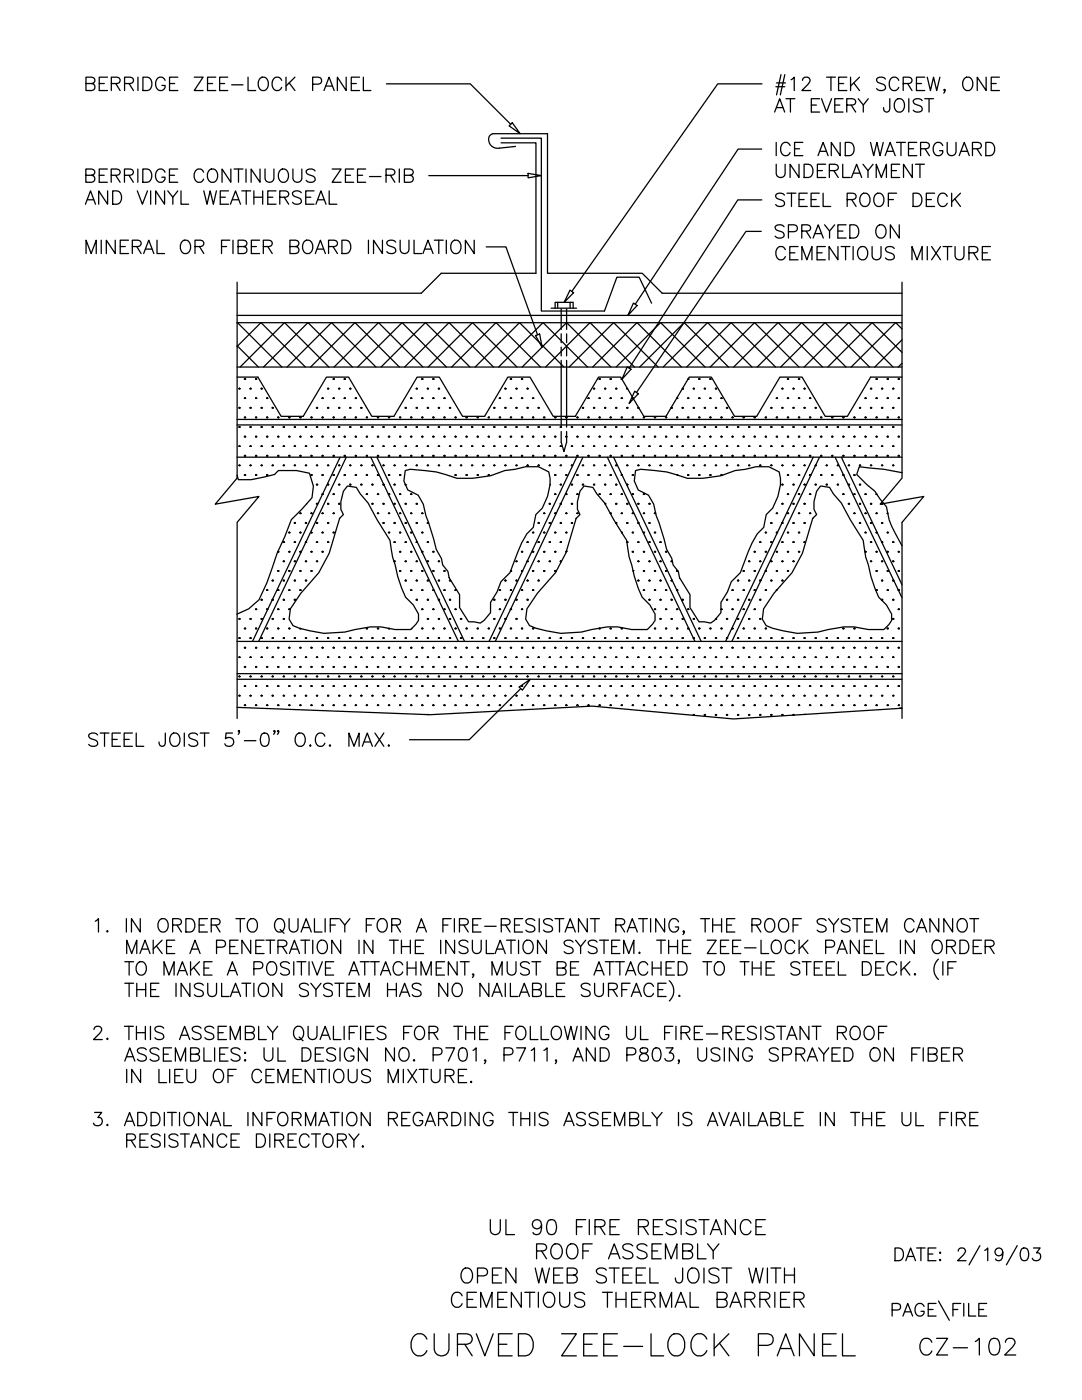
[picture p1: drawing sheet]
<svg xmlns="http://www.w3.org/2000/svg" width="216mm" height="279mm" viewBox="0 0 216 279" stroke-linecap="round" stroke-linejoin="round" font-family="sans-serif">
<defs><g id="words">
<text font-size="8.4" x="80.8" y="272">CURVED ZEE-LOCK PANEL</text>
<g font-size="6.6">
<text x="17.6" y="187.7">1. IN ORDER TO QUALIFY FOR A FIRE-RESISTANT RATING, THE ROOF SYSTEM CANNOT</text>
<text x="23.6" y="213.4">ASSEMBLIES: UL DESIGN NO. P701, P711, AND P803, USING SPRAYED ON FIBER</text>
<text x="96.7" y="247.6">UL 90 FIRE RESISTANCE</text>
<text x="105.8" y="252.6">ROOF ASSEMBLY</text>
<text x="182.4" y="271.6">CZ-102</text>
</g>
<g font-size="6.2">
<text x="15.9" y="19.4">BERRIDGE ZEE-LOCK PANEL</text>
<text x="153.5" y="23.6">AT EVERY JOIST</text>
<text x="153.8" y="32.5">ICE AND WATERGUARD</text>
<text x="15.9" y="37.7">BERRIDGE CONTINUOUS ZEE-RIB</text>
<text x="15.9" y="42">AND VINYL WEATHERSEAL</text>
<text x="153.8" y="36.7">UNDERLAYMENT</text>
<text x="15.9" y="51.9">MINERAL OR FIBER BOARD INSULATION</text>
<text x="24" y="191.6">MAKE A PENETRATION IN THE INSULATION SYSTEM. THE ZEE-LOCK PANEL IN ORDER</text>
<text x="17.3" y="208.8">2. THIS ASSEMBLY QUALIFIES FOR THE FOLLOWING UL FIRE-RESISTANT ROOF</text>
<text x="24" y="217.3">IN LIEU OF CEMENTIOUS MIXTURE.</text>
<text x="90.7" y="257.2">OPEN WEB STEEL JOIST WITH</text>
<text x="88.9" y="262.1">CEMENTIOUS THERMAL BARRIER</text>
</g>
<g font-size="5.7">
<text x="153.5" y="42.3">STEEL ROOF DECK</text>
<text x="153.5" y="48.7">SPRAYED ON</text>
<text x="153.5" y="52.9">CEMENTIOUS MIXTURE</text>
<text x="17.3" y="225.8">3. ADDITIONAL INFORMATION REGARDING THIS ASSEMBLY IS AVAILABLE IN THE UL FIRE</text>
<text x="24" y="230">RESISTANCE DIRECTORY.</text>
</g>
</g></defs>
<!-- layer: STRCTR -->
<g fill="none" stroke="#000" stroke-width=".25">
<path d="M47.3 56.3v39.1l-4.3 5.2 8.7-1.5-4.4 5.2v39.1M180 56.3v39.1l-4.4 5.2 8.7-1.5-4.3 5.2v39.1M47.3 75.3h4.2l4.6 7.8h4.4l4.6-7.8h4.5l4.6 7.8h4.4l4.6-7.8h4.5l4.6 7.8h4.4l4.6-7.8h4.5l4.6 7.8h4.4l4.6-7.8h4.5l4.6 7.8h4.4l4.6-7.8h4.5l4.6 7.8h4.4l4.6-7.8h4.4l4.7 7.8h4.4l4.6-7.8h6.3M47.3 64.4h132.7M47.3 73.3h132.7M47.3 69.1l4.8-4.7 8.8 8.9M47.3 69l4.3 4.3M47.4 64.4h-.1M47.4 64.4l8.8 8.9M47.7 77.6h.2M47.8 77.5h-.1M47.8 77.5v.1"/>
<path d="M47.9 77.5v.1M48.8 79.5h.2M48.8 75.7h.2M48.9 75.6v.1l-.1-.1M48.9 79.4v.1l-.1-.1M48.9 75.5v.2M48.9 79.4v.1M48.9 75.6v.1M49 79.4v.1M49 75.6v.1M49.9 77.6h.2M49.9 77.5v.1"/>
<path d="M50 77.5v.1M50.1 77.5v.1M51 79.5h.3M51 75.7h.3M51 75.6v.1M51 79.4v.1M51.1 75.5v.2M51.1 79.4v.1M51.1 75.6v.1M51.2 79.4v.1M51.2 75.6v.1M52.1 77.6h.3"/>
<path d="M52.1 77.5v.1M52.2 77.5v.1M52.3 77.5v.1M53.2 79.5h.3M53.2 79.4v.1M53.3 79.4v.1M53.4 79.4v.1M56.8 64.4l-8.9 8.9M56.8 64.4l8.8 8.9M61.4 64.4l-8.8 8.9M61.5 64.4l8.8 8.9M64.2 79.5h.3"/>
<path d="M64.3 79.4v.1M64.4 79.4v.1M64.5 79.4l-.1 .1M65.3 77.6h.3M65.4 77.5v.1M65.5 77.5v.1M65.6 77.5l-.1 .1M66.1 64.4l-8.8 8.9M66.2 64.4l8.8 8.9M66.4 79.5h.3M66.4 75.7h.3M66.5 75.6v.1"/>
<path d="M66.5 79.4v.1M66.6 75.6v.1M66.6 79.4v.1M66.6 75.5v.2M66.7 79.4v.1M66.7 75.6v.1M67.5 77.6h.3M67.6 77.5v.1M67.7 77.5v.1M67.7 77.5h.1M68.7 79.5h.2M68.7 75.7h.2"/>
<path d="M68.8 75.6v.1l-.1-.1M68.8 79.4v.1l-.1-.1M68.8 75.5v.2M68.8 79.4v.1M68.8 75.6v.1l.1-.1M68.8 79.4v.1l.1-.1M69.8 77.6h.2M69.9 77.5h-.1M69.9 77.5v.1M69.9 77.5h.1M70.8 64.4l-8.8 8.9M70.9 64.4l8.8 8.9"/>
<path d="M70.9 79.5h.2M70.9 79.4v.1M71 79.4v.1M71.1 79.4v.1M75.5 64.4l-8.8 8.9M75.6 64.4l8.8 8.9M76 73.3l8.9-8.9 8.9 8.9M80.2 64.4l-8.8 8.9M80.2 64.4l8.9 8.9M81.9 79.5h.3M82 79.4v.1l-.1-.1M82.1 79.4v.1"/>
<path d="M82.1 79.4v.1l.1-.1M83 77.6h.3M83.1 77.5h-.1M83.2 77.5v.1M83.3 77.5l-.1 .1M84.1 79.5h.3M84.1 75.7h.3M84.2 75.6v.1v-.1M84.2 79.4v.1v-.1M84.3 75.5v.2M84.3 79.4v.1M84.3 75.6v.1"/>
<path d="M84.4 79.4l-.1 .1M84.4 75.6l-.1 .1M85.2 77.6h.3M85.3 77.5v.1M85.4 77.5v.1M85.4 73.3l8.9-8.9 8.9 8.9M85.5 77.5l-.1 .1M86.3 79.5h.3M86.3 75.7h.3M86.4 75.6v.1M86.4 79.4v.1M86.5 75.5v.2"/>
<path d="M86.5 79.4v.1M86.5 75.6v.1M86.6 79.4v.1M86.6 75.6v.1M87.4 77.6h.3M87.5 77.5v.1M87.6 77.5v.1M87.7 77.5v.1M88.5 79.5h.3M88.7 79.4v.1l-.1-.1M88.7 79.4v.1M88.7 79.4v.1l.1-.1"/>
<path d="M89.6 64.4l-8.9 8.9M89.6 64.4l8.9 8.9M94.8 73.3l8.9-8.9 8.8 8.9M99 64.4l-8.9 8.9M99 64.4l8.9 8.9M99.6 79.5h.3M99.6 79.4l.1 .1M99.7 79.4v.1M99.9 79.4l-.1 .1M100.7 77.6h.3M100.7 77.5l.1 .1M100.8 77.5v.1"/>
<path d="M101 77.5l-.1 .1M101.8 79.5h.3M101.8 75.7h.3M101.8 79.4l.1 .1M101.8 75.6l.1 .1M101.9 75.6v.1M101.9 79.4v.1M102 75.5v.2M102 79.4v.1M102.1 79.4l-.1 .1M102.1 75.6l-.1 .1M102.9 77.6h.3"/>
<path d="M103 77.5h.1M103.1 77.5v.1M103.1 77.5h.1M104 79.5h.3M104 75.7h.3M104.1 75.6v.1v-.1M104.1 79.4v.1v-.1M104.2 75.5v.2M104.2 79.4v.1M104.2 75.6v.1l.1-.1M104.2 79.4v.1l.1-.1M105.1 77.6h.3"/>
<path d="M105.2 77.5v.1M105.3 77.5v.1M105.4 77.5v.1M106.2 79.5h.3M106.3 79.4v.1M106.4 79.4v.1M106.5 79.4v.1M108.3 64.4l-8.8 8.9M108.4 64.4l8.8 8.9M113 64.4l-8.8 8.9M113.1 64.4l8.8 8.9M117.3 79.5h.3"/>
<path d="M117.4 79.4v.1l-.1-.1M117.4 79.4v.1M117.5 79.4v.1M117.7 64.4l-8.8 8.9M117.8 64.4l8.8 8.9M118.4 77.6h.3M118.5 77.5h-.1M118.5 77.5v.1M118.6 77.5v.1M119.5 79.5h.3M119.5 75.7h.3M119.5 79.4l.1 .1"/>
<path d="M119.5 75.6l.1 .1M119.6 75.5v.2M119.6 79.4v.1M119.7 75.6v.1M119.7 79.4v.1M119.8 79.4l-.1 .1M119.8 75.6l-.1 .1M120.6 77.6h.3M120.6 77.5l.1 .1M120.7 77.5v.1M120.8 77.5v.1M120.9 77.5l-.1 .1"/>
<path d="M121.7 79.5h.3M121.7 75.7h.3M121.8 75.6v.1l-.1-.1M121.8 79.4v.1l-.1-.1M121.9 75.5v.2M121.9 79.4v.1M122 79.4l-.1 .1M122 75.6l-.1 .1M122.4 64.4l-8.8 8.9M122.5 64.4l8.8 8.9M122.8 77.6h.3M122.9 77.5h.1"/>
<path d="M123 77.5v.1M123 77.5h.1M123.9 79.5h.3M123.9 75.7h.2M124 79.4v.1M124 75.6v.1M124.1 79.4v.1M124.1 79.4v.1l.1-.1M125 77.6h.2M125.1 77.5v.1M125.2 77.6h.1M126.1 79.5h.3"/>
<path d="M126.2 79.4v.1M126.3 79.4v.1M126.4 79.5h.1M127.1 64.4l-8.8 8.9M127.1 64.4l8.9 8.9M131.8 64.4l-8.9 8.9M131.8 64.4l8.9 8.9M135 79.5h.3M135 79.5h.1M135.1 79.4v.1M135.2 79.4v.1M136.2 77.6h.1"/>
<path d="M136.2 77.6h.2M136.2 77.5v.1M136.3 77.5v.1M136.5 64.4l-8.9 8.9M136.5 64.4l8.9 8.9M137.2 79.5h.3M137.3 75.6l.2 .1M137.3 79.4v.1l-.1-.1M137.3 75.6v.1M137.3 79.4v.1M137.4 75.6v.1v-.1M137.4 79.4v.1v-.1"/>
<path d="M138.3 77.6h.3M138.3 77.5l.1 .1M138.4 77.5v.1M138.5 77.5h.1M139.4 79.5h.3M139.4 75.7h.3M139.4 79.4l.1 .1M139.4 75.6l.1 .1M139.5 75.5v.2M139.5 79.4v.1M139.6 75.6v.1M139.6 79.4v.1"/>
<path d="M139.7 79.4l-.1 .1M139.7 75.6l-.1 .1M140.5 77.6h.3M140.5 77.5l.1 .1M140.6 77.5v.1M140.7 77.5v.1M140.8 77.5l-.1 .1M141.2 64.4l-8.9 8.9M141.2 64.4l8.9 8.9M141.6 79.5h.3M141.6 75.7h.3M141.7 79.4v.1"/>
<path d="M141.7 75.6v.1M141.8 75.5v.2M141.8 79.4v.1M141.8 75.6v.1l.1-.1M141.8 79.4v.1l.1-.1M142.7 77.6h.3M142.8 77.5h.1M142.9 77.5v.1M142.9 77.5h.1M143.8 79.5h.3M143.9 79.4v.1v-.1M144 79.4v.1"/>
<path d="M144.1 79.4l-.1 .1M145.9 64.4l-8.9 8.9M145.9 64.4l8.9 8.9M150.5 64.4l-8.8 8.9M150.6 64.4l8.8 8.9M154.9 79.5h.3M154.9 79.4v.1M155 79.4v.1M155.1 79.4v.1M155.2 64.4l-8.8 8.9M155.3 64.4l8.8 8.9M156 77.6h.3"/>
<path d="M156.1 77.5h-.1M156.1 77.5v.1M156.2 77.5v.1M157.1 79.5h.3M157.1 75.7h.3M157.2 75.6v.1l-.1-.1M157.2 79.4v.1l-.1-.1M157.2 75.5v.2M157.2 79.4v.1M157.3 75.6v.1v-.1M157.3 79.4v.1v-.1M158.2 77.6h.3"/>
<path d="M158.2 77.5l.1 .1M158.3 77.5v.1M158.4 77.5v.1M158.5 77.5l-.1 .1M159.3 79.5h.3M159.3 75.7h.3M159.3 79.4l.1 .1M159.3 75.6l.1 .1M159.5 75.5v.2M159.5 79.4v.1M159.5 75.6v.1M159.6 75.6l-.1 .1"/>
<path d="M159.6 79.4l-.1 .1M159.9 64.4l-8.8 8.9M160 64.4l8.8 8.9M160.4 77.6h.3M160.4 77.5l.1 .1M160.5 77.5v.1M160.6 77.5v.1M160.7 77.5l-.1 .1M161.5 79.5h.3M161.6 79.4v.1M161.7 79.4v.1M161.8 79.4l-.1 .1"/>
<path d="M164.6 64.4l-8.8 8.9M164.7 64.4l8.8 8.9M169.3 64.4l-8.8 8.9M169.4 64.4l8.8 8.9M172.6 79.5h.3M172.6 79.4v.1M172.7 79.4v.1M172.8 79.4v.1M173.7 77.6h.3M173.7 77.5v.1M173.8 77.5v.1M173.9 77.5v.1"/>
<path d="M174 64.4l-8.8 8.9M174 64.4l6 5.9M174.8 79.5h.3M174.8 75.7h.3M174.8 79.4v.1M174.8 75.6v.1M174.9 75.6v.1M174.9 79.4v.1M174.9 75.5v.2M175 75.6v.1M175 79.4v.1M175.9 77.6h.3"/>
<path d="M175.9 77.5l.1 .1M176 77.5v.1M176.1 77.5h.1M177 79.5h.3M177 75.7h.3M177.1 75.6v.1l-.1-.1M177.1 79.4v.1l-.1-.1M177.1 75.5v.2M177.1 79.4v.1M177.2 75.6v.1l.1-.1M177.2 79.4v.1l.1-.1M178.1 77.6h.3"/>
<path d="M178.2 77.5h-.1M178.2 77.5v.1M178.3 77.5v.1M178.4 77.5l-.1 .1M178.7 64.4l-8.9 8.9M178.7 64.4l1.3 1.3M179.2 79.5h.3M179.2 75.7h.3M179.2 79.4l.1 .1M179.2 75.6l.1 .1M179.4 75.5v.2M179.4 79.4v.1"/>
<path d="M179.4 75.6v.1M179.5 75.6l-.1 .1M179.5 79.4l-.1 .1M180 67.8l-5.5 5.5M180 72.5l-.8 .8M47.3 94.8l.2 .9h2.6l4.7-1 .7-.8h3.7l2.6 .5 .7 2.6-.2 2.3-2.1 2.4-2.1 2-1.3 3.4-1.5 3.3-2.1 5.9-1.5 3.4-2.1 1.8-2.3 1.1M47.3 83.7h132.7M47.3 84.8h132.7M47.3 91.2h132.7M47.7 92.9h.2M47.7 89.1h.2M47.7 85.3h.2"/>
<path d="M47.7 81.4h.2M47.8 81.3l-.1 .1M47.8 85.1l-.1 .1M47.8 89h-.1M47.8 92.8l-.1 .1M47.8 81.3v.1M47.8 85.1v.2M47.8 89v.1M47.8 92.8v.1M47.9 92.9h.1M47.9 89v.1M47.9 85.2v.1"/>
<path d="M47.9 81.4h.1M48.8 94.8h.2M48.8 91h.2M48.8 87.2h.2M48.8 83.3h.2M48.9 83.2v.1h-.1M48.9 87.1v.1l-.1-.1M48.9 90.9v.1l-.1-.1M48.9 94.7v.1h-.1M48.9 83.2v.1M48.9 87v.2M48.9 90.9v.1"/>
<path d="M48.9 94.7v.1M48.9 87.1v.1M49 94.8h.1M49 90.9v.1M49 87.1v.1M49 83.3h.1M49.9 92.9h.2M49.9 89.1h.2M49.9 85.3h.2M49.9 81.4h.2M49.9 81.4h.1M49.9 92.9h.1"/>
<path d="M49.9 85.2v.1M49.9 89v.1M50 81.3v.1M50 85.1v.2M50 89v.1M50 92.8v.1M50.1 92.9h.1M50.1 89v.1M50.1 85.2v.1M50.1 81.4h.1M51 94.8h.3M51 91h.3"/>
<path d="M51 87.2h.3M51 83.3h.3M51 94.8h.1M51 83.3h.1M51 87.1v.1M51 90.9v.1M51.1 83.2v.1M51.1 87v.2M51.1 90.9v.1M51.1 94.7v.1M51.1 87.1v.1M51.2 94.8h.1"/>
<path d="M51.2 90.9v.1M51.2 87.1v.1M51.2 83.3h.1M52.1 92.9h.3M52.1 89.1h.3M52.1 85.3h.3M52.1 81.4h.3M52.1 92.9h.1M52.1 81.4h.1M52.1 85.2v.1M52.1 89v.1M52.2 81.3v.1"/>
<path d="M52.2 85.1v.2M52.2 89v.1M52.2 92.8v.1M52.3 92.9h.1M52.3 89v.1M52.3 85.2v.1M52.3 81.4h.1M53.2 94.8h.3M53.2 91h.3M53.2 87.2h.3M53.2 83.3h.3M53.2 94.8h.1"/>
<path d="M53.2 83.3h.1M53.2 87.1v.1M53.2 90.9v.1M53.3 83.2v.1M53.3 87.1v.1M53.3 90.9v.1M53.3 94.7v.1M53.3 87v.2M53.4 94.8h.1M53.4 90.9v.1M53.4 87.1v.1M53.4 83.3h.1"/>
<path d="M54.3 92.9h.3M54.3 89.1h.3M54.3 85.3h.3M54.3 81.4h.3M54.4 81.3l-.1 .1M54.4 85.1l-.1 .1M54.4 89h-.1M54.4 92.8l-.1 .1M54.4 81.3v.1M54.4 85.1v.2M54.4 89v.1M54.4 92.8v.1"/>
<path d="M54.5 92.9h.1M54.5 89v.1M54.5 85.2v.1M54.5 81.4h.1M55.4 91h.3M55.4 87.2h.3M55.4 83.3h.3M55.5 83.2v.1h-.1M55.5 87.1v.1l-.1-.1M55.5 90.9v.1l-.1-.1M55.5 83.2v.1M55.5 87v.2"/>
<path d="M55.5 90.9v.1M55.6 83.2v.1M55.6 87.1v.1v-.1M55.6 90.9v.1v-.1M56.5 92.9h.3M56.5 89.1h.3M56.5 85.3h.3M56.5 92.9h.1M56.5 85.2l.1 .1M56.5 89l.1 .1M56.6 85.1v.2M56.6 89v.1"/>
<path d="M56.6 92.8v.1M56.7 85.1v.2M56.7 89v.1M56.7 92.8v.1M56.8 92.9h-.1M56.8 89l-.1 .1M56.8 85.2l-.1 .1M57.6 91h.3M57.6 87.2h.3M57.6 83.3h.3M57.6 83.3h.1M57.6 87.1l.1 .1"/>
<path d="M57.6 90.9l.1 .1M57.7 83.2v.1M57.7 87.1v.1M57.7 90.9v.1M57.7 87v.2M57.9 90.9l-.1 .1M57.9 87.1l-.1 .1M57.9 83.3h-.1M58.7 92.9h.3M58.7 89.1h.3M58.7 85.3h.3M58.7 92.9h.1"/>
<path d="M58.7 85.2l.1 .1M58.7 89l.1 .1M58.8 85.1v.2M58.8 89v.1M58.8 92.8v.1M58.9 85.1v.2M58.9 89v.1M58.9 92.8v.1M59 92.9h-.1M59 89l-.1 .1M59 85.2l-.1 .1M59.8 91h.3"/>
<path d="M59.8 87.2h.3M59.8 83.3h.3M59.9 83.2v.1h-.1M59.9 87.1v.1l-.1-.1M59.9 90.9v.1l-.1-.1M60 83.2v.1M60 87v.2M60 90.9v.1M60 83.2v.1h.1M60 87.1v.1l.1-.1M60 90.9v.1l.1-.1M60.9 92.9h.3"/>
<path d="M60.9 89.1h.3M60.9 85.3h.3M61 85.1l-.1 .1M61 89h-.1M61 92.8l-.1 .1M61.1 85.1v.2M61.1 89v.1M61.1 92.8v.1M61.1 85.1l.1 .1M61.1 89h.1M61.1 92.8l.1 .1M62 94.8h.3"/>
<path d="M62 91h.3M62 87.2h.3M62 83.3h.3M62 94.8h.1M62 83.3h.1M62 87.1l.1 .1M62 90.9l.1 .1M62.2 83.2v.1M62.2 87v.2M62.2 90.9v.1M62.2 94.7v.1M62.2 87.1v.1"/>
<path d="M62.3 94.8h-.1M62.3 90.9l-.1 .1M62.3 87.1l-.1 .1M62.3 83.3h-.1M63.1 96.7h.3M63.1 92.9h.3M63.1 89.1h.3M63.1 85.3h.3M63.1 81.4h.3M63.1 85.2l.1 .1M63.1 92.9h.1M63.1 96.7h.1"/>
<path d="M63.1 81.4h.1M63.1 89l.1 .1M63.3 81.3v.1M63.3 85.1v.2M63.3 89v.1M63.3 92.8v.1M63.3 96.6v.1M63.4 96.7h-.1M63.4 92.9h-.1M63.4 89l-.1 .1M63.4 85.2l-.1 .1M63.4 81.4h-.1"/>
<path d="M64.2 98.7h.3M64.2 94.8h.3M64.2 91h.3M64.2 87.2h.3M64.2 83.3h.3M64.3 94.8h.1M64.3 98.6v.1M64.3 83.3h.1M64.3 87.1v.1M64.3 90.9v.1M64.4 83.2v.1M64.4 87v.2"/>
<path d="M64.4 90.9v.1M64.4 94.7v.1M64.4 98.5v.2M64.4 87.1v.1M64.5 98.6l-.1 .1M64.5 94.8h-.1M64.5 90.9l-.1 .1M64.5 87.1l-.1 .1M64.5 83.3h-.1M65.3 96.7h.3M65.3 92.9h.3M65.3 89.1h.3"/>
<path d="M65.3 85.3h.3M65.3 81.4h.3M65.4 85.2v.1M65.4 92.9h.1M65.4 96.7h.1M65.4 81.4h.1M65.4 89v.1M65.4 81.3v.1M65.4 85.1v.2M65.4 92.8v.1M65.4 96.6v.1M65.5 81.3v.1"/>
<path d="M65.5 85.1v.2M65.5 89v.1M65.5 92.8v.1M65.5 96.6v.1M65.6 96.7h-.1M65.6 92.9h-.1M65.6 89l-.1 .1M65.6 85.2l-.1 .1M65.6 81.4h-.1M66.4 98.7h.3M66.4 94.8h.3M66.4 91h.3"/>
<path d="M66.4 87.2h.3M66.4 83.3h.3M66.5 94.8h.1M66.5 98.6v.1M66.5 83.3h.1M66.5 87.1v.1M66.5 90.9v.1M66.6 83.2v.1M66.6 87.1v.1M66.6 90.9v.1M66.6 94.7v.1M66.6 98.5v.2"/>
<path d="M66.6 87v.2M66.7 98.6v.1M66.7 94.8h.1M66.7 90.9v.1M66.7 87.1v.1M66.7 83.3h.1M67.5 96.7h.3M67.5 92.9h.3M67.5 89.1h.3M67.5 85.3h.3M67.5 81.4h.3M67.6 92.9h.1"/>
<path d="M67.6 96.7h.1M67.6 81.4h.1M67.6 85.2v.1M67.6 89v.1M67.7 81.3v.1M67.7 85.1v.2M67.7 89v.1M67.7 92.8v.1M67.7 96.6v.1M67.7 81.3l.1 .1M67.7 85.1l.1 .1M67.7 89h.1"/>
<path d="M67.7 92.8l.1 .1M67.7 96.6v.1h.1M67.9 91.2l-17.5 36.8M68.7 94.8h.2M68.7 91h.2M68.7 87.2h.2M68.7 83.3h.2M68.8 83.2v.1h-.1M68.8 87.1v.1l-.1-.1M68.8 90.9v.1l-.1-.1M68.8 94.7v.1h-.1M68.8 83.2v.1"/>
<path d="M68.8 87v.2M68.8 90.9v.1M68.8 94.7v.1M68.8 83.2v.1h.1M68.8 87.1v.1l.1-.1M68.8 90.9v.1l.1-.1M68.8 94.7v.1h.1M69.1 91.2l-17.5 36.8M69.3 97l1.8 .3 .8 1.3 1.5 1.8 1.8 3.3 2.6 4.1 .5 3.4 1.1 3.9 .7 2.3 .8 1.8 1.6 1.5 1 1.8v1.3l-.5 .8-1.1 1h-3l-2.9-.5h-2.1l-3 .5a17.3 17.3 0 0 1-12.4-.7l-.8-1.3 .2-2.1 2.1-3.1 3.6-4.1 2.1-3.9 2.1-6.9 .7-.8-.5-1v-1.6l.5-2.1zM69.8 96.7h.2M69.8 92.9h.2M69.8 89.1h.2"/>
<path d="M69.8 85.3h.2M69.8 81.4h.2M69.9 81.3l-.1 .1M69.9 85.1l-.1 .1M69.9 89h-.1M69.9 92.8l-.1 .1M69.9 96.6v.1h-.1M69.9 81.3v.1M69.9 85.1v.2M69.9 89v.1M69.9 92.8v.1M69.9 96.6v.1"/>
<path d="M69.9 81.3l.1 .1M69.9 85.1l.1 .1M69.9 89h.1M69.9 92.8l.1 .1M69.9 96.6v.1h.1M70.9 94.8h.2M70.9 91h.2M70.9 87.2h.2M70.9 83.3h.2M70.9 94.8h.1M70.9 83.3h.1M70.9 87.1v.1"/>
<path d="M70.9 90.9v.1M71 83.2v.1M71 87v.2M71 90.9v.1M71 94.7v.1M71 87.1v.1M71.1 94.8h.1M71.1 87.1v.1M71.1 90.9v.1M71.1 83.3h.1M72 96.7h.2M72 92.9h.2"/>
<path d="M72 89.1h.2M72 85.3h.2M72 81.4h.2M72 89v.1M72 92.9h.1M72 96.7h.1M72 81.4h.1M72 85.2v.1M72.1 81.3v.1M72.1 85.1v.2M72.1 89v.1M72.1 92.8v.1"/>
<path d="M72.1 96.6v.1M72.2 96.7h.1M72.2 92.9h.1M72.2 85.2v.1M72.2 89v.1M72.2 81.4h.1M73.1 98.7h.2M73.1 94.8h.2M73.1 91h.2M73.1 87.2h.2M73.1 83.3h.2M73.1 87.1v.1"/>
<path d="M73.1 94.8h.1M73.1 98.6v.1M73.1 83.3h.1M73.1 90.9v.1M73.2 83.2v.1M73.2 87.1v.1M73.2 90.9v.1M73.2 94.7v.1M73.2 98.5v.2M73.2 87v.2M73.3 98.6v.1M73.3 94.8h.1"/>
<path d="M73.3 83.3h.1M73.3 90.9v.1M73.3 87.1v.1M74 91.2l17.5 36.8M74.2 96.7h.3M74.2 92.9h.3M74.2 89.1h.3M74.2 85.3h.3M74.3 85.1l-.1 .1M74.3 89h-.1M74.3 92.8l-.1 .1M74.3 96.6v.1h-.1"/>
<path d="M74.3 85.1v.2M74.3 89v.1M74.3 92.8v.1M74.3 96.6v.1M74.4 85.1v.1M74.4 89h.1M74.4 92.8v.1M74.4 96.6v.1M75.2 91.2l17.5 36.8M75.3 98.7h.3M75.3 94.8h.3M75.3 91h.3"/>
<path d="M75.3 87.2h.3M75.3 83.3h.3M75.3 87.1l.1 .1M75.3 94.8h.1M75.3 98.6l.1 .1M75.3 83.3h.1M75.3 90.9l.1 .1M75.4 83.2v.1M75.4 87v.2M75.4 90.9v.1M75.4 94.7v.1M75.4 98.5v.2"/>
<path d="M75.5 83.2v.1h.1M75.5 87.1v.1l.1-.1M75.5 90.9v.1l.1-.1M75.5 94.7v.1h.1M75.5 98.5v.2l.1-.1M76.4 96.7h.3M76.4 92.9h.3M76.4 89.1h.3M76.4 85.3h.3M76.4 92.9h.1M76.4 96.7h.1M76.4 85.2l.1 .1"/>
<path d="M76.4 89l.1 .1M76.5 85.1v.2M76.5 89v.1M76.5 92.8v.1M76.5 96.6v.1M76.6 85.1v.2M76.6 89v.1M76.6 92.8v.1M76.6 96.6v.1M76.7 96.7h-.1M76.7 92.9h-.1M76.7 89l-.1 .1"/>
<path d="M76.7 85.2l-.1 .1M77.5 98.7h.3M77.5 94.8h.3M77.5 91h.3M77.5 87.2h.3M77.5 83.3h.3M77.5 94.8h.1M77.5 98.6l.1 .1M77.5 83.3h.1M77.5 87.1l.1 .1M77.5 90.9l.1 .1M77.6 83.2v.1"/>
<path d="M77.6 87.1v.1M77.6 90.9v.1M77.6 94.7v.1M77.6 98.5v.2M77.6 87v.2M77.8 98.6l-.1 .1M77.8 94.8h-.1M77.8 90.9l-.1 .1M77.8 87.1l-.1 .1M77.8 83.3h-.1M78.6 96.7h.3M78.6 92.9h.3"/>
<path d="M78.6 89.1h.3M78.6 85.3h.3M78.6 92.9h.1M78.6 96.7h.1M78.6 85.2l.1 .1M78.6 89l.1 .1M78.7 85.1v.2M78.7 89v.1M78.7 92.8v.1M78.7 96.6v.1M78.9 96.7h-.1M78.9 92.9h-.1"/>
<path d="M78.9 89l-.1 .1M78.9 85.2l-.1 .1M79.7 98.7h.3M79.7 94.8h.3M79.7 91h.3M79.7 87.2h.3M79.7 83.3h.3M79.7 94.8h.1M79.7 98.6l.1 .1M79.7 83.3h.1M79.7 87.1l.1 .1M79.7 90.9l.1 .1"/>
<path d="M79.8 83.2v.1M79.8 87.1v.1M79.8 90.9v.1M79.8 94.7v.1M79.8 98.5v.2M79.8 87v.2M79.9 83.2v.1h.1M79.9 87.1v.1l.1-.1M79.9 90.9v.1l.1-.1M79.9 94.7v.1h.1M79.9 98.5v.2l.1-.1M80.8 96.7h.1"/>
<path d="M80.8 92.9h.3M80.8 89.1h.3M80.8 85.3h.3M80.8 81.4h.3M80.8 92.9h.1M80.8 81.4h.1M80.8 85.2l.1 .1M80.8 89l.1 .1M80.9 93.9l1-.2 5.1 .5 4.2 1.3h3.1l3.6-.6 2.8-1 2.1-.2 2.1-.6h2.5l2.1 1.1a8.6 8.6 0 0 1-2.6 8.5l-.5 2.6-1.3 1.2a42.9 42.9 0 0 0-3.3 7.8l-1.8 1.8-.8 2-1.3 2.1v2.1l-1.3 1.5-.8 .5-1.3-.2h-1l-1.8-2.8v-2.6l-2.1-3.4-.2-1.3-1.1-1.3-.2-1.2-1.1-1.9-.5-2-1.5-4.7-.5-2.3-1.1-1.8-2-1-.8-1.8zM80.9 96.7h.1M80.9 81.3v.1M80.9 85.1v.2"/>
<path d="M80.9 89v.1M80.9 92.8v.1M81 81.3l.1 .1M81 85.1l.1 .1M81 89h.1M81 92.8l.1 .1M81.9 98.7h.3M81.9 91h.3M81.9 87.2h.3M81.9 83.3h.3M82 83.2v.1h-.1M82 87.1v.1l-.1-.1"/>
<path d="M82 90.9v.1l-.1-.1M82 98.5v.2l-.1-.1M82.1 83.2v.1M82.1 87v.2M82.1 90.9v.1M82.1 98.5v.2M82.1 83.2v.1h.1M82.1 87.1v.1l.1-.1M82.1 90.9v.1l.1-.1M82.1 98.5v.2l.1-.1M83 92.9h.3M83 89.1h.3"/>
<path d="M83 85.3h.3M83 81.4h.3M83.1 81.3l-.1 .1M83.1 85.1l-.1 .1M83.1 89h-.1M83.1 92.8l-.1 .1M83.2 81.3v.1M83.2 85.1v.2M83.2 89v.1M83.2 92.8v.1M83.3 92.9h-.1M83.3 89l-.1 .1"/>
<path d="M83.3 85.2l-.1 .1M83.3 81.4h-.1M84.1 91h.3M84.1 87.2h.3M84.1 83.3h.3M84.2 83.2v.1M84.2 87.1v.1v-.1M84.2 90.9v.1v-.1M84.3 83.2v.1M84.3 87v.2M84.3 90.9v.1M84.3 87.1v.1"/>
<path d="M84.4 90.9l-.1 .1M84.4 87.1l-.1 .1M84.4 83.3h-.1M85.2 92.9h.3M85.2 89.1h.3M85.2 85.3h.3M85.2 81.4h.3M85.3 92.9h.1M85.3 81.4h.1M85.3 85.2v.1M85.3 89v.1M85.4 81.3v.1"/>
<path d="M85.4 85.1v.2M85.4 89v.1M85.4 92.8v.1M85.5 92.9h-.1M85.5 89l-.1 .1M85.5 85.2l-.1 .1M85.5 81.4h-.1M86.3 91h.3M86.3 87.2h.3M86.3 83.3h.3M86.4 87.1v.1M86.4 83.3h.1"/>
<path d="M86.4 90.9v.1M86.5 83.2v.1M86.5 87v.2M86.5 90.9v.1M86.5 87.1v.1M86.6 90.9v.1M86.6 87.1v.1M86.6 83.3h.1M87.4 92.9h.3M87.4 89.1h.3M87.4 85.3h.3M87.4 81.4h.3"/>
<path d="M87.5 85.2v.1M87.5 92.9h.1M87.5 81.4h.1M87.5 89v.1M87.6 81.3v.1M87.6 85.1v.2M87.6 89v.1M87.6 92.8v.1M87.7 92.9h.1M87.7 89v.1M87.7 85.2v.1M87.7 81.4h.1"/>
<path d="M88.5 91h.3M88.5 87.2h.3M88.5 83.3h.3M88.7 83.2v.1h-.1M88.7 87.1v.1l-.1-.1M88.7 90.9v.1l-.1-.1M88.7 83.2v.1M88.7 87v.2M88.7 90.9v.1M88.7 83.2v.1h.1M88.7 87.1v.1l.1-.1M88.7 90.9v.1l.1-.1"/>
<path d="M89.7 92.9h.2M89.7 89.1h.2M89.7 85.3h.2M89.7 81.4h.2M89.7 85.2v.1M89.7 89v.1M89.7 92.9h.1M89.7 81.4h.1M89.8 81.3v.1M89.8 85.1v.2M89.8 89v.1M89.8 92.8v.1"/>
<path d="M89.8 81.3l.1 .1M89.8 85.1l.1 .1M89.8 89h.1M89.8 92.8l.1 .1M90.8 94.8h.2M90.8 91h.2M90.8 87.2h.2M90.8 83.3h.2M90.8 94.8h.1M90.8 83.3h.1M90.8 87.1v.1M90.8 90.9v.1"/>
<path d="M90.9 83.2v.1M90.9 87v.2M90.9 90.9v.1M90.9 94.7v.1M90.9 87.1v.1M91 94.8h.1M91 90.9v.1M91 87.1v.1M91 83.3h.1M91.9 92.9h.2M91.9 89.1h.2M91.9 85.3h.2"/>
<path d="M91.9 92.9h.1M91.9 85.2v.1M91.9 89v.1M92 85.1v.2M92 89v.1M92 92.8v.1M92.1 92.9h.1M92.1 89v.1M92.1 85.2v.1M93 94.8h.2M93 91h.2M93 87.2h.2"/>
<path d="M93 83.3h.2M93 94.8h.1M93 83.3h.1M93 87.1l.1 .1M93 90.9l.1 .1M93.1 83.2v.1M93.1 87.1v.1M93.1 90.9v.1M93.1 94.7v.1M93.1 87v.2M93.2 94.8h.1M93.2 90.9v.1"/>
<path d="M93.2 87.1v.1M93.2 83.3h.1M94.1 92.9h.3M94.1 89.1h.3M94.1 85.3h.3M94.1 89l.1 .1M94.1 92.9h.1M94.1 85.2l.1 .1M94.2 85.1v.2M94.2 89v.1M94.2 92.8v.1M94.3 85.1v.1"/>
<path d="M94.3 89h.1M94.3 92.8v.1M95.2 94.8h.3M95.2 91h.3M95.2 87.2h.3M95.2 83.3h.3M95.3 83.2v.1h-.1M95.3 87.1v.1l-.1-.1M95.3 90.9v.1l-.1-.1M95.3 94.7v.1h-.1M95.3 83.2v.1M95.3 87v.2"/>
<path d="M95.3 90.9v.1M95.3 94.7v.1M95.4 83.2v.1M95.4 87.1v.1M95.4 90.9v.1M95.4 94.7v.1M95.4 94.8h.1M95.4 83.3h.1M96.3 92.9h.3M96.3 89.1h.3M96.3 85.3h.3M96.4 85.1l-.1 .1"/>
<path d="M96.4 89h-.1M96.4 92.8l-.1 .1M96.4 85.1v.2M96.4 89v.1M96.4 92.8v.1M96.5 85.1v.2M96.5 89v.1M96.5 92.8v.1M96.5 92.9h.1M96.5 85.2v.1M97.4 94.8h.3M97.4 91h.3"/>
<path d="M97.4 87.2h.3M97.4 83.3h.3M97.4 94.8h.1M97.4 83.3h.1M97.4 87.1l.1 .1M97.4 90.9l.1 .1M97.5 83.2v.1M97.5 87v.2M97.5 90.9v.1M97.5 94.7v.1M97.6 83.2v.1M97.6 87.1v.1"/>
<path d="M97.6 90.9v.1M97.6 94.7v.1M97.6 94.8h.1M97.6 83.3h.1M98.5 92.9h.3M98.5 89.1h.3M98.5 85.3h.3M98.5 81.4h.3M98.5 92.9h.1M98.5 85.2l.1 .1M98.5 89l.1 .1M98.5 81.4h.1"/>
<path d="M98.6 81.3v.1M98.6 85.1v.2M98.6 89v.1M98.6 92.8v.1M98.7 81.3v.1M98.7 85.1v.2M98.7 89v.1M98.7 92.8v.1M98.7 92.9h.1M98.7 85.2v.1M98.7 81.4h.1M99.6 91h.3"/>
<path d="M99.6 87.2h.3M99.6 83.3h.3M99.6 87.1l.1 .1M99.6 90.9l.1 .1M99.6 83.3h.1M99.7 83.2v.1M99.7 87.1v.1M99.7 90.9v.1M99.7 87v.2M99.9 90.9l-.1 .1M99.9 87.1l-.1 .1M99.9 83.3h-.1"/>
<path d="M100.7 92.9h.3M100.7 89.1h.3M100.7 85.3h.3M100.7 81.4h.3M100.7 92.9h.1M100.7 89l.1 .1M100.7 85.2l.1 .1M100.7 81.4h.1M100.8 81.3v.1M100.8 85.1v.2M100.8 89v.1M100.8 92.8v.1"/>
<path d="M101 92.9h-.1M101 89l-.1 .1M101 85.2l-.1 .1M101 81.4h-.1M101.8 91h.3M101.8 87.2h.3M101.8 83.3h.3M101.8 90.9l.1 .1M101.8 87.1l.1 .1M101.8 83.3h.1M101.9 83.2v.1M101.9 87.1v.1"/>
<path d="M101.9 90.9v.1M102 83.2v.1M102 87v.2M102 90.9v.1M102.1 83.3h-.1M102.1 90.9l-.1 .1M102.1 87.1l-.1 .1M102.9 92.9h.3M102.9 89.1h.3M102.9 85.3h.3M102.9 81.4h.3M103 81.3v.1"/>
<path d="M103 85.1v.1M103 89h.1M103 92.8v.1M103.1 81.3v.1M103.1 85.1v.2M103.1 89v.1M103.1 92.8v.1M103.1 81.3l.1 .1M103.1 85.1l.1 .1M103.1 89h.1M103.1 92.8l.1 .1M104 91h.3"/>
<path d="M104 87.2h.3M104 83.3h.3M104.1 83.2v.1M104.1 87.1v.1v-.1M104.1 90.9v.1v-.1M104.2 83.2v.1M104.2 87v.2M104.2 90.9v.1M104.2 83.2v.1h.1M104.2 87.1v.1l.1-.1M104.2 90.9v.1l.1-.1M105.1 92.9h.3"/>
<path d="M105.1 89.1h.3M105.1 85.3h.3M105.1 81.4h.3M105.2 92.9h.1M105.2 89v.1M105.2 85.2v.1M105.2 81.4h.1M105.3 81.3v.1M105.3 85.1v.2M105.3 89v.1M105.3 92.8v.1M105.4 92.9h.1"/>
<path d="M105.4 89v.1M105.4 85.2v.1M105.4 81.4h.1M106.2 91h.3M106.2 87.2h.3M106.2 83.3h.3M106.3 90.9v.1M106.3 87.1v.1M106.3 83.3h.1M106.3 83.2v.1M106.4 83.2v.1M106.4 87v.2"/>
<path d="M106.4 90.9v.1M106.5 90.9v.1M106.5 87.1v.1M106.5 83.3h.1M107.3 92.9h.3M107.3 89.1h.3M107.3 85.3h.3M107.3 81.4h.3M107.4 81.3v.1M107.4 85.1v.1M107.4 89h.1M107.4 92.8v.1"/>
<path d="M107.5 81.3v.1M107.5 85.1v.2M107.5 89v.1M107.5 92.8v.1M107.6 92.9h.1M107.6 89v.1M107.6 85.2v.1M107.6 81.4h.1M108.4 91h.3M108.4 87.2h.3M108.4 83.3h.3M108.5 83.2v.1"/>
<path d="M108.5 87.1v.1v-.1M108.5 90.9v.1v-.1M108.6 83.2v.1M108.6 87v.2M108.6 90.9v.1M108.6 83.2v.1h.1M108.6 87.1v.1l.1-.1M108.6 90.9v.1l.1-.1M109.6 92.9h.2M109.6 89.1h.2M109.6 85.3h.2M109.6 92.9h.1"/>
<path d="M109.6 85.2v.1M109.6 89v.1M109.7 85.1v.2M109.7 89v.1M109.7 92.8v.1M109.8 96.7h.1M109.8 92.9h.1M109.8 89v.1M109.8 85.2v.1M110.7 98.7h.2M110.7 94.8h.2M110.7 91h.2"/>
<path d="M110.7 87.2h.2M110.7 83.3h.2M110.7 98.6v.1M110.7 94.8h.1M110.7 90.9v.1M110.7 87.1v.1M110.7 83.3h.1M110.8 83.2v.1M110.8 87v.2M110.8 90.9v.1M110.8 94.7v.1M110.8 98.5v.2"/>
<path d="M110.8 87.1v.1M110.9 98.6v.1M110.9 94.8h.1M110.9 90.9v.1M110.9 87.1v.1M110.9 83.3h.1M111.8 96.7h.2M111.8 92.9h.2M111.8 89.1h.2M111.8 85.3h.2M111.8 96.7h.1M111.8 92.9h.1"/>
<path d="M111.8 85.2v.1M111.8 89v.1M111.9 85.1v.2M111.9 89v.1M111.9 92.8v.1M111.9 96.6v.1M112 96.7h.1M112 92.9h.1M112 89v.1M112 85.2v.1M112.9 98.7h.2M112.9 94.8h.2"/>
<path d="M112.9 91h.2M112.9 87.2h.2M112.9 83.3h.2M112.9 98.6l.1 .1M112.9 94.8h.1M112.9 90.9l.1 .1M112.9 87.1l.1 .1M112.9 83.3h.1M113 83.2v.1M113 87.1v.1M113 90.9v.1M113 94.7v.1"/>
<path d="M113 98.5v.2M113 87v.2M113.1 98.6v.1M113.1 94.8h.1M113.1 90.9v.1M113.1 87.1v.1M113.1 83.3h.1M114 96.7h.3M114 92.9h.3M114 89.1h.3M114 85.3h.3M114 96.7h.1"/>
<path d="M114 92.9h.1M114 89l.1 .1M114 85.2l.1 .1M114.1 85.1v.2M114.1 89v.1M114.1 92.8v.1M114.1 96.6v.1M114.2 96.7h.1M114.2 92.9h.1M114.2 89v.1M114.2 85.2v.1M115.1 91.2l-17.5 36.8"/>
<path d="M115.1 98.7h.3M115.1 94.8h.3M115.1 91h.3M115.1 87.2h.3M115.1 83.3h.3M115.1 98.6l.1 .1M115.1 94.8h.1M115.1 83.3h.1M115.1 90.9l.1 .1M115.1 87.1l.1 .1M115.2 83.2v.1M115.2 87.1v.1"/>
<path d="M115.2 90.9v.1M115.2 94.7v.1M115.2 98.5v.2M115.2 87v.2M115.3 83.2v.1M115.3 87.1v.1v-.1M115.3 90.9v.1v-.1M115.3 94.7v.1M115.3 98.5v.2v-.1M116.2 96.7h.3M116.2 92.9h.3M116.2 89.1h.3"/>
<path d="M116.2 85.3h.3M116.2 81.4h.3M116.2 96.7h.1M116.2 92.9h.1M116.2 89l.1 .1M116.2 85.2l.1 .1M116.2 81.4h.1M116.3 81.3v.1M116.3 85.1v.2M116.3 89v.1M116.3 92.8v.1M116.3 96.6v.1"/>
<path d="M116.3 91.2l-17.5 36.8M116.4 81.3v.1M116.4 85.1v.1M116.4 89h.1M116.4 92.8v.1M116.4 96.6v.1M116.5 97l1.8 .3 .8 1.3 1.5 1.8 1.9 3.3 2.5 4.1 .5 3.4 1.8 6.2 .8 1.8 1.6 1.5 1 1.8v1.3l-.5 .8-1 1h-3.1l-2.9-.5h-2l-3.1 .5a17.3 17.3 0 0 1-12.4-.7l-.8-1.3 .2-2.1 2.1-3.1 3.6-4.1 2.1-3.9 2.1-6.9 .7-.8-.5-1v-1.6l.5-2.1zM117.3 94.8h.3M117.3 91h.3M117.3 87.2h.3M117.3 83.3h.3M117.4 83.2v.1h-.1"/>
<path d="M117.4 87.1v.1l-.1-.1M117.4 90.9v.1l-.1-.1M117.4 94.7v.1h-.1M117.4 83.2v.1M117.4 87v.2M117.4 90.9v.1M117.4 94.7v.1M117.5 83.2v.1M117.5 87.1v.1M117.5 90.9v.1M117.5 94.7v.1M117.5 94.8h.1"/>
<path d="M117.5 83.3h.1M118.4 96.7h.3M118.4 92.9h.3M118.4 89.1h.3M118.4 85.3h.3M118.4 81.4h.3M118.5 81.3l-.1 .1M118.5 85.1l-.1 .1M118.5 89h-.1M118.5 92.8l-.1 .1M118.5 96.6v.1h-.1M118.5 81.3v.1"/>
<path d="M118.5 85.1v.2M118.5 89v.1M118.5 92.8v.1M118.5 96.6v.1M118.6 81.3v.1M118.6 85.1v.2M118.6 89v.1M118.6 92.8v.1M118.6 96.6v.1M118.6 96.7h.1M118.6 92.9h.1M118.6 85.2v.1"/>
<path d="M118.6 81.4h.1M119.5 98.7h.3M119.5 94.8h.3M119.5 91h.3M119.5 87.2h.3M119.5 83.3h.3M119.5 98.6l.1 .1M119.5 94.8h.1M119.5 87.1l.1 .1M119.5 90.9l.1 .1M119.5 83.3h.1M119.6 83.2v.1"/>
<path d="M119.6 87v.2M119.6 90.9v.1M119.6 94.7v.1M119.6 98.5v.2M119.7 83.2v.1M119.7 87.1v.1M119.7 90.9v.1M119.7 94.7v.1M119.7 98.5v.2M119.8 98.6l-.1 .1M119.8 94.8h-.1M119.8 83.3h-.1"/>
<path d="M119.8 90.9l-.1 .1M119.8 87.1l-.1 .1M120.6 96.7h.3M120.6 92.9h.3M120.6 89.1h.3M120.6 85.3h.3M120.6 81.4h.3M120.6 96.7h.1M120.6 92.9h.1M120.6 89l.1 .1M120.6 85.2l.1 .1M120.6 81.4h.1"/>
<path d="M120.7 81.3v.1M120.7 85.1v.2M120.7 89v.1M120.7 92.8v.1M120.7 96.6v.1M120.8 81.3v.1M120.8 85.1v.2M120.8 89v.1M120.8 92.8v.1M120.8 96.6v.1M120.9 96.7h-.1M120.9 92.9h-.1"/>
<path d="M120.9 89l-.1 .1M120.9 85.2l-.1 .1M120.9 81.4h-.1M121.2 91.2l17.5 36.8M121.7 98.7h.3M121.7 94.8h.3M121.7 91h.3M121.7 87.2h.3M121.7 83.3h.3M121.8 83.2v.1h-.1M121.8 87.1v.1l-.1-.1M121.8 90.9v.1l-.1-.1"/>
<path d="M121.8 94.7v.1h-.1M121.8 98.5v.2l-.1-.1M121.9 83.2v.1M121.9 87v.2M121.9 90.9v.1M121.9 94.7v.1M121.9 98.5v.2M122 98.6l-.1 .1M122 94.8h-.1M122 90.9l-.1 .1M122 87.1l-.1 .1M122 83.3h-.1"/>
<path d="M122.4 91.2l17.5 36.8M122.8 96.7h.3M122.8 92.9h.3M122.8 89.1h.3M122.8 85.3h.3M122.8 81.4h.3M122.9 81.3v.1M122.9 85.1v.1M122.9 89h.1M122.9 92.8v.1M122.9 96.6v.1M123 81.3v.1"/>
<path d="M123 85.1v.2M123 89v.1M123 92.8v.1M123 96.6v.1M123 81.3l.1 .1M123 85.1l.1 .1M123 89h.1M123 92.8l.1 .1M123 96.6v.1h.1M123.9 98.7h.3M123.9 94.8h.3M123.9 91h.3"/>
<path d="M123.9 87.2h.3M123.9 83.3h.3M124 98.6v.1M124 94.8h.1M124 90.9v.1M124 87.1v.1M124 83.3h.1M124.1 83.2v.1M124.1 87v.2M124.1 90.9v.1M124.1 94.7v.1M124.1 98.5v.2"/>
<path d="M124.1 83.2v.1h.1M124.1 87.1v.1l.1-.1M124.1 90.9v.1l.1-.1M124.1 94.7v.1h.1M124.1 98.5v.2l.1-.1M125 96.7h.3M125 92.9h.3M125 89.1h.3M125 85.3h.3M125 81.4h.3M125.1 96.7h.1M125.1 92.9h.1"/>
<path d="M125.1 89v.1M125.1 85.2v.1M125.1 81.4h.1M125.2 81.3v.1M125.2 85.1v.2M125.2 89v.1M125.2 92.8v.1M125.2 96.6v.1M125.3 92.9h.1M125.3 96.7h.1M125.3 89v.1M125.3 85.2v.1"/>
<path d="M125.3 81.4h.1M126.1 98.7h.3M126.1 94.8h.3M126.1 91h.3M126.1 87.2h.3M126.1 83.3h.3M126.2 98.6v.1M126.2 94.8h.1M126.2 90.9v.1M126.2 87.1v.1M126.2 83.3h.1M126.2 83.2v.1"/>
<path d="M126.2 94.7v.1M126.2 98.5v.2M126.3 83.2v.1M126.3 87v.2M126.3 90.9v.1M126.3 94.7v.1M126.3 98.5v.2M126.4 94.8h.1M126.4 98.6v.1M126.4 90.9v.1M126.4 87.1v.1M126.4 83.3h.1"/>
<path d="M126.8 93.9l1.1-.2 5.1 .5 4.1 1.3h3.2l3.6-.6 2.8-1 2.1-.2 2-.6h2.6l2.1 1.1a8.6 8.6 0 0 1-2.6 8.5l-.5 2.6-1.3 1.2a39.3 39.3 0 0 0-3.4 7.8l-1.8 1.8-.8 2-1.2 2.1v2.1l-1.3 1.5-.8 .5-1.3-.2h-1l-1.8-2.8v-2.6l-2.1-3.4-.3-1.3-1-1.3-.2-1.2-1.1-1.9-1.5-5.4-.6-1.3-.5-2.3-1-1.8-2.1-1-.7-1.8zM127.2 92.9h.3M127.2 89.1h.3M127.2 85.3h.3M127.2 81.4h.3M127.3 92.9h.1M127.3 89v.1M127.3 85.2v.1M127.3 81.4h.1M127.3 81.3v.1M127.3 85.1v.2M127.3 92.8v.1"/>
<path d="M127.4 81.3v.1M127.4 85.1v.2M127.4 89v.1M127.4 92.8v.1M127.4 85.1l.1 .1M127.4 89h.1M127.4 92.8l.1 .1M127.5 81.4h.1M128.4 98.7h.2M128.4 91h.2M128.4 87.2h.2M128.4 83.3h.2"/>
<path d="M128.4 98.6v.1M128.4 90.9v.1M128.4 87.1v.1M128.4 83.3h.1M128.5 83.2v.1M128.5 87.1v.1M128.5 90.9v.1M128.5 98.5v.2M128.5 87v.2M128.5 83.2v.1h.1M128.5 87.1v.1l.1-.1M128.5 90.9v.1l.1-.1"/>
<path d="M128.5 98.5v.2l.1-.1M129.5 92.9h.2M129.5 89.1h.2M129.5 85.3h.2M129.6 85.1l-.1 .1M129.6 89h-.1M129.6 92.8l-.1 .1M129.6 85.1v.2M129.6 89v.1M129.6 92.8v.1M129.6 85.1l.1 .1M129.6 89h.1"/>
<path d="M129.6 92.8l.1 .1M130.6 91h.2M130.6 87.2h.2M130.6 83.3h.2M130.7 83.2v.1h-.1M130.7 87.1v.1l-.1-.1M130.7 90.9v.1l-.1-.1M130.7 83.2v.1M130.7 87v.2M130.7 90.9v.1M130.7 87.1v.1M130.8 83.3h.1"/>
<path d="M130.8 87.1v.1M130.8 90.9v.1M131.7 92.9h.2M131.7 89.1h.2M131.7 85.3h.2M131.8 85.1l-.1 .1M131.8 89h-.1M131.8 92.8l-.1 .1M131.8 85.1v.2M131.8 89v.1M131.8 92.8v.1M131.9 92.9h.1"/>
<path d="M131.9 85.2v.1M131.9 89v.1M132.8 91h.3M132.8 87.2h.3M132.8 83.3h.3M132.8 90.9v.1M132.8 87.1v.1M132.8 83.3h.1M132.9 83.2v.1M132.9 87v.2M132.9 90.9v.1M133 83.2v.1"/>
<path d="M133 87.1v.1M133 90.9v.1M133 83.3h.1M133.9 92.9h.3M133.9 89.1h.3M133.9 85.3h.3M133.9 81.4h.3M133.9 92.9h.1M133.9 85.2v.1M133.9 89v.1M133.9 81.4h.1M134 81.3v.1"/>
<path d="M134 85.1v.2M134 89v.1M134 92.8v.1M134.1 81.3v.1M134.1 85.1v.2M134.1 89v.1M134.1 92.8v.1M134.1 92.9h.1M134.1 81.4h.1M134.1 85.2v.1M135 91h.3M135 87.2h.3"/>
<path d="M135 83.3h.3M135 83.3h.1M135 90.9l.1 .1M135 87.1l.1 .1M135.1 83.2v.1M135.1 87.1v.1M135.1 90.9v.1M135.1 94.7v.1M135.1 87v.2M135.2 94.8h.1M135.2 83.3h.1M135.2 87.1v.1"/>
<path d="M135.2 90.9v.1M136.1 92.9h.3M136.1 89.1h.3M136.1 85.3h.3M136.1 81.4h.3M136.1 92.9h.1M136.1 89l.1 .1M136.1 85.2l.1 .1M136.1 81.4h.1M136.2 81.3v.1M136.2 85.1v.2M136.2 89v.1"/>
<path d="M136.2 92.8v.1M136.3 92.9h.1M136.3 81.4h.1M136.3 85.2v.1M136.3 89v.1M137.2 94.8h.3M137.2 91h.3M137.2 87.2h.3M137.2 83.3h.3M137.3 83.2v.1h-.1M137.3 87.1v.1l-.1-.1M137.3 90.9v.1l-.1-.1"/>
<path d="M137.3 94.7v.1h-.1M137.3 83.2v.1M137.3 87v.2M137.3 90.9v.1M137.3 94.7v.1M137.4 83.2v.1M137.4 87.1v.1v-.1M137.4 90.9v.1v-.1M137.4 94.7v.1M138.3 92.9h.3M138.3 89.1h.3M138.3 85.3h.3"/>
<path d="M138.3 81.4h.3M138.3 92.9h.1M138.3 89l.1 .1M138.3 85.2l.1 .1M138.3 81.4h.1M138.4 81.3v.1M138.4 85.1v.2M138.4 89v.1M138.4 92.8v.1M138.5 81.3l.1 .1M138.5 85.1l.1 .1M138.5 89h.1"/>
<path d="M138.5 92.8l.1 .1M139.4 94.8h.3M139.4 91h.3M139.4 87.2h.3M139.4 83.3h.3M139.4 94.8h.1M139.4 87.1l.1 .1M139.4 90.9l.1 .1M139.4 83.3h.1M139.5 83.2v.1M139.5 87v.2M139.5 90.9v.1"/>
<path d="M139.5 94.7v.1M139.6 83.2v.1M139.6 87.1v.1M139.6 90.9v.1M139.6 94.7v.1M139.7 94.8h-.1M139.7 83.3h-.1M139.7 87.1l-.1 .1M139.7 90.9l-.1 .1M140.5 92.9h.3M140.5 89.1h.3M140.5 85.3h.3"/>
<path d="M140.5 81.4h.3M140.5 92.9h.1M140.5 89l.1 .1M140.5 85.2l.1 .1M140.5 81.4h.1M140.6 81.3v.1M140.6 85.1v.2M140.6 89v.1M140.6 92.8v.1M140.7 81.3v.1M140.7 85.1v.2M140.7 89v.1"/>
<path d="M140.7 92.8v.1M140.8 92.9h-.1M140.8 81.4h-.1M140.8 85.2l-.1 .1M140.8 89l-.1 .1M141.6 94.8h.3M141.6 91h.3M141.6 87.2h.3M141.6 83.3h.3M141.7 94.8h.1M141.7 90.9v.1M141.7 87.1v.1"/>
<path d="M141.7 83.3h.1M141.7 83.2v.1M141.7 94.7v.1M141.8 83.2v.1M141.8 87v.2M141.8 90.9v.1M141.8 94.7v.1M141.8 83.2v.1h.1M141.8 87.1v.1l.1-.1M141.8 90.9v.1l.1-.1M141.8 94.7v.1h.1M142.7 92.9h.3"/>
<path d="M142.7 89.1h.3M142.7 85.3h.3M142.7 81.4h.3M142.8 81.3v.1M142.8 85.1v.1M142.8 89h.1M142.8 92.8v.1M142.9 81.3v.1M142.9 85.1v.2M142.9 89v.1M142.9 92.8v.1M142.9 81.3l.1 .1"/>
<path d="M142.9 85.1l.1 .1M142.9 89h.1M142.9 92.8l.1 .1M143.8 94.8h.3M143.8 91h.3M143.8 87.2h.3M143.8 83.3h.3M143.9 83.2v.1M143.9 87.1v.1v-.1M143.9 90.9v.1v-.1M143.9 94.7v.1M144 83.2v.1"/>
<path d="M144 87v.2M144 90.9v.1M144 94.7v.1M144 87.1v.1M144.1 94.8h-.1M144.1 83.3h-.1M144.1 87.1l-.1 .1M144.1 90.9l-.1 .1M144.9 92.9h.3M144.9 89.1h.3M144.9 85.3h.3M144.9 81.4h.3"/>
<path d="M145 92.9h.1M145 89v.1M145 85.2v.1M145 81.4h.1M145.1 81.3v.1M145.1 85.1v.2M145.1 89v.1M145.1 92.8v.1M145.2 85.2l-.1 .1M145.2 92.9h-.1M145.2 81.4h-.1M145.2 89l-.1 .1"/>
<path d="M146 91h.3M146 87.2h.3M146 83.3h.3M146.1 90.9v.1M146.1 87.1v.1M146.1 83.3h.1M146.2 83.2v.1M146.2 87v.2M146.2 90.9v.1M146.2 87.1v.1M146.3 90.9l-.1 .1M146.3 83.3h-.1"/>
<path d="M146.3 87.1l-.1 .1M147.1 92.9h.3M147.1 89.1h.3M147.1 85.3h.3M147.2 92.9h.1M147.2 89v.1M147.2 85.2v.1M147.2 85.1v.2M147.2 92.8v.1M147.3 85.1v.2M147.3 89v.1M147.3 92.8v.1"/>
<path d="M147.4 92.9h-.1M147.4 85.2l-.1 .1M147.4 89l-.1 .1M148.3 91h.2M148.3 87.2h.2M148.3 83.3h.2M148.3 90.9v.1M148.3 87.1v.1M148.3 83.3h.1M148.4 83.2v.1M148.4 87.1v.1M148.4 90.9v.1"/>
<path d="M148.4 87v.2M148.5 83.3h.1M148.5 87.1v.1M148.5 90.9v.1M149.4 92.9h.2M149.4 89.1h.2M149.4 85.3h.2M149.4 92.9h.1M149.4 89v.1M149.4 85.2v.1M149.5 85.1v.2M149.5 89v.1"/>
<path d="M149.5 92.8v.1M149.6 92.9h.1M149.6 85.2v.1M149.6 89v.1M150.5 91h.2M150.5 87.2h.2M150.5 83.3h.2M150.5 90.9v.1M150.5 87.1v.1M150.5 83.3h.1M150.6 83.2v.1M150.6 87.1v.1"/>
<path d="M150.6 90.9v.1M150.6 87v.2M150.6 83.2v.1h.1M150.6 87.1v.1l.1-.1M150.6 90.9v.1l.1-.1M151.6 92.9h.2M151.6 89.1h.2M151.6 85.3h.2M151.7 85.1l-.1 .1M151.7 89h-.1M151.7 92.8l-.1 .1M151.7 85.1v.2"/>
<path d="M151.7 89v.1M151.7 92.8v.1M151.8 85.1v.1M151.8 89h.1M151.8 92.8v.1M152.7 91h.3M152.7 87.2h.3M152.7 83.3h.3M152.7 90.9v.1M152.7 87.1v.1M152.7 83.3h.1M152.8 83.2v.1"/>
<path d="M152.8 87v.2M152.8 90.9v.1M152.9 83.2v.1M152.9 87.1v.1M152.9 90.9v.1M152.9 83.3h.1M153.8 92.9h.3M153.8 89.1h.3M153.8 85.3h.3M153.8 81.4h.3M153.8 92.9h.1M153.8 89v.1"/>
<path d="M153.8 85.2v.1M153.8 81.4h.1M153.9 81.3v.1M153.9 85.1v.2M153.9 89v.1M153.9 92.8v.1M154 81.3v.1M154 85.1v.2M154 89v.1M154 92.8v.1M154 92.9h.1M154 81.4h.1"/>
<path d="M154 85.2v.1M154.9 91h.3M154.9 87.2h.3M154.9 83.3h.3M154.9 90.9v.1M154.9 87.1v.1M154.9 83.3h.1M155 83.2v.1M155 87.1v.1M155 90.9v.1M155 87v.2M155.1 83.3h.1"/>
<path d="M155.1 87.1v.1M155.1 90.9v.1M156 96.7h.3M156 92.9h.3M156 89.1h.3M156 85.3h.3M156 81.4h.3M156.1 81.3l-.1 .1M156.1 85.1l-.1 .1M156.1 89h-.1M156.1 92.8l-.1 .1M156.1 96.6v.1h-.1"/>
<path d="M156.1 81.3v.1M156.1 85.1v.2M156.1 89v.1M156.1 92.8v.1M156.1 96.6v.1M156.2 92.9h.1M156.2 96.7h.1M156.2 81.4h.1M156.2 85.2v.1M156.2 89v.1M157.1 98.7h.3M157.1 94.8h.3"/>
<path d="M157.1 91h.3M157.1 87.2h.3M157.1 83.3h.3M157.2 83.2v.1h-.1M157.2 87.1v.1l-.1-.1M157.2 90.9v.1l-.1-.1M157.2 94.7v.1h-.1M157.2 98.5v.2l-.1-.1M157.2 83.2v.1M157.2 87v.2M157.2 90.9v.1M157.2 94.7v.1"/>
<path d="M157.2 98.5v.2M157.3 83.2v.1M157.3 87.1v.1v-.1M157.3 90.9v.1v-.1M157.3 94.7v.1M157.3 98.5v.2v-.1M158.2 96.7h.3M158.2 92.9h.3M158.2 89.1h.3M158.2 85.3h.3M158.2 81.4h.3M158.2 96.7h.1"/>
<path d="M158.2 92.9h.1M158.2 85.2l.1 .1M158.2 89l.1 .1M158.2 81.4h.1M158.3 81.3v.1M158.3 85.1v.2M158.3 89v.1M158.3 92.8v.1M158.3 96.6v.1M158.4 81.3v.1M158.4 85.1v.2M158.4 89v.1"/>
<path d="M158.4 92.8v.1M158.4 96.6v.1M158.5 92.9h-.1M158.5 96.7h-.1M158.5 81.4h-.1M158.5 85.2l-.1 .1M158.5 89l-.1 .1M159.3 98.7h.3M159.3 94.8h.3M159.3 91h.3M159.3 87.2h.3M159.3 83.3h.3"/>
<path d="M159.3 98.6l.1 .1M159.3 94.8h.1M159.3 90.9l.1 .1M159.3 87.1l.1 .1M159.3 83.3h.1M159.5 83.2v.1M159.5 87v.2M159.5 90.9v.1M159.5 94.7v.1M159.5 98.5v.2M159.5 87.1v.1M159.6 94.8h-.1"/>
<path d="M159.6 98.6l-.1 .1M159.6 83.3h-.1M159.6 87.1l-.1 .1M159.6 90.9l-.1 .1M160.4 96.7h.3M160.4 92.9h.3M160.4 89.1h.3M160.4 85.3h.3M160.4 81.4h.3M160.4 96.7h.1M160.4 92.9h.1M160.4 89l.1 .1"/>
<path d="M160.4 85.2l.1 .1M160.4 81.4h.1M160.5 81.3v.1M160.5 85.1v.2M160.5 89v.1M160.5 92.8v.1M160.5 96.6v.1M160.6 81.3v.1M160.6 85.1v.2M160.6 89v.1M160.6 92.8v.1M160.6 96.6v.1"/>
<path d="M160.7 92.9h-.1M160.7 96.7h-.1M160.7 81.4h-.1M160.7 85.2l-.1 .1M160.7 89l-.1 .1M161.5 98.7h.3M161.5 94.8h.3M161.5 91h.3M161.5 87.2h.3M161.5 83.3h.3M161.6 98.6v.1M161.6 94.8h.1"/>
<path d="M161.6 83.3h.1M161.6 90.9v.1M161.6 87.1v.1M161.6 83.2v.1M161.6 94.7v.1M161.6 98.5v.2M161.7 83.2v.1M161.7 87v.2M161.7 90.9v.1M161.7 94.7v.1M161.7 98.5v.2M161.8 94.8h-.1"/>
<path d="M161.8 98.6l-.1 .1M161.8 83.3h-.1M161.8 87.1l-.1 .1M161.8 90.9l-.1 .1M162.3 91.2l-17.5 36.8M162.6 96.7h.3M162.6 92.9h.3M162.6 89.1h.3M162.6 85.3h.3M162.6 81.4h.3M162.7 96.7h.1M162.7 92.9h.1"/>
<path d="M162.7 89v.1M162.7 85.2v.1M162.7 81.4h.1M162.7 81.3v.1M162.7 85.1v.2M162.7 92.8v.1M162.7 96.6v.1M162.8 81.3v.1M162.8 85.1v.2M162.8 89v.1M162.8 92.8v.1M162.8 96.6v.1"/>
<path d="M162.8 81.3l.1 .1M162.8 85.1l.1 .1M162.8 89h.1M162.8 92.8l.1 .1M162.8 96.6v.1h.1M163.5 91.2l-17.5 36.8M163.7 97l1.8 .3 .8 1.3 1.6 1.8 1.8 3.3 2.5 4.1 .5 3.4 1.9 6.2 .7 1.8 1.6 1.5 1 1.8v1.3l-.5 .8-1 1h-3.1l-2.9-.5h-2l-5.2 1-4.1 .3-4.9-1-1.3-.5-.8-1.3 .3-2.1 2-3.1 3.6-4.1 2.1-3.9 2.1-6.9 .7-.8-.5-1v-1.6l.5-2.1zM163.7 94.8h.3M163.7 91h.3M163.7 87.2h.3M163.7 83.3h.3M163.8 90.9v.1"/>
<path d="M163.8 94.8h.1M163.8 87.1v.1M163.8 83.3h.1M163.8 83.2v.1M163.8 94.7v.1M163.9 83.2v.1M163.9 87v.2M163.9 90.9v.1M163.9 94.7v.1M163.9 83.2v.1h.1M163.9 87.1v.1l.1-.1M163.9 90.9v.1l.1-.1"/>
<path d="M163.9 94.7v.1h.1M164.8 96.7h.3M164.8 92.9h.3M164.8 89.1h.3M164.8 85.3h.3M164.9 85.1v.1M164.9 89h.1M164.9 92.8v.1M164.9 96.6v.1M165 85.1v.2M165 89v.1M165 92.8v.1"/>
<path d="M165 96.6v.1M165.1 92.9h-.1M165.1 96.7h-.1M165.1 85.2l-.1 .1M165.1 89l-.1 .1M165.9 94.8h.3M165.9 91h.3M165.9 87.2h.3M165.9 83.3h.3M166 83.2v.1M166 87.1v.1v-.1M166 90.9v.1v-.1"/>
<path d="M166 94.7v.1M166.1 83.2v.1M166.1 87v.2M166.1 90.9v.1M166.1 94.7v.1M166.1 87.1v.1M166.2 87.1l-.1 .1M166.2 94.8h-.1M166.2 83.3h-.1M166.2 90.9l-.1 .1M166.6 91.2l13.4 28.1M167.1 96.7h.2"/>
<path d="M167.1 92.9h.2M167.1 89.1h.2M167.1 85.3h.2M167.1 96.7h.1M167.1 92.9h.1M167.1 89v.1M167.1 85.2v.1M167.2 85.1v.2M167.2 89v.1M167.2 92.8v.1M167.2 96.6v.1M167.3 92.9h-.1"/>
<path d="M167.3 96.7h-.1M167.3 85.2l-.1 .1M167.3 89l-.1 .1M167.9 91.2l12.1 25.5M168.2 98.7h.2M168.2 94.8h.2M168.2 91h.2M168.2 87.2h.2M168.2 83.3h.2M168.2 98.6v.1M168.2 94.8h.1M168.2 90.9v.1"/>
<path d="M168.2 87.1v.1M168.2 83.3h.1M168.3 83.2v.1M168.3 87v.2M168.3 90.9v.1M168.3 94.7v.1M168.3 98.5v.2M168.3 87.1v.1M168.4 94.8h.1M168.4 98.6v.1M168.4 83.3h.1M168.4 87.1v.1"/>
<path d="M168.4 90.9v.1M169.3 96.7h.2M169.3 92.9h.2M169.3 89.1h.2M169.3 85.3h.2M169.3 96.7h.1M169.3 92.9h.1M169.3 89v.1M169.3 85.2v.1M169.4 85.1v.2M169.4 89v.1M169.4 92.8v.1"/>
<path d="M169.4 96.6v.1M169.5 92.9h.1M169.5 96.7h.1M169.5 85.2v.1M169.5 89v.1M170.4 98.7h.2M170.4 94.8h.2M170.4 91h.2M170.4 87.2h.2M170.4 83.3h.2M170.5 83.2v.1h-.1M170.5 87.1v.1l-.1-.1"/>
<path d="M170.5 90.9v.1l-.1-.1M170.5 94.7v.1h-.1M170.5 98.5v.2l-.1-.1M170.5 83.2v.1M170.5 87v.2M170.5 90.9v.1M170.5 94.7v.1M170.5 98.5v.2M170.6 94.8h.1M170.6 98.6v.1M170.6 83.3h.1M170.6 87.1v.1"/>
<path d="M170.6 90.9v.1M171.5 96.7h.3M171.5 92.9h.3M171.5 89.1h.3M171.5 85.3h.3M171.5 81.4h.3M171.6 81.3l-.1 .1M171.6 85.1l-.1 .1M171.6 89h-.1M171.6 92.8l-.1 .1M171.6 96.6v.1h-.1M171.6 81.3v.1"/>
<path d="M171.6 85.1v.2M171.6 89v.1M171.6 92.8v.1M171.6 96.6v.1M171.6 81.3l.1 .1M171.6 85.1l.1 .1M171.6 89h.1M171.6 92.8l.1 .1M171.6 96.6v.1h.1M172.6 98.7h.3M172.6 91h.3M172.6 87.2h.3"/>
<path d="M172.6 83.3h.3M172.6 98.6v.1M172.6 90.9v.1M172.6 87.1v.1M172.6 83.3h.1M172.7 83.2v.1M172.7 87v.2M172.7 90.9v.1M172.7 98.5v.2M172.7 87.1v.1M172.8 98.6v.1M172.8 83.3h.1"/>
<path d="M172.8 87.1v.1M172.8 90.9v.1M173.7 92.9h.3M173.7 89.1h.3M173.7 85.3h.3M173.7 81.4h.3M173.7 92.9h.1M173.7 89v.1M173.7 85.2v.1M173.7 81.4h.1M173.8 81.3v.1M173.8 85.1v.2"/>
<path d="M173.8 89v.1M173.8 92.8v.1M173.9 92.9h.1M173.9 81.4h.1M173.9 85.2v.1M173.9 89v.1M174.8 98.7h.2M174.8 91h.3M174.8 87.2h.3M174.8 83.3h.3M174.8 98.6v.1M174.8 90.9v.1"/>
<path d="M174.8 87.1v.1M174.8 83.3h.1M174.9 83.2v.1M174.9 87.1v.1M174.9 90.9v.1M174.9 98.5v.2M174.9 87v.2M174.9 98.6v.1M175 83.3h.1M175 87.1v.1M175 90.9v.1M175.9 92.9h.3"/>
<path d="M175.9 89.1h.3M175.9 85.3h.3M175.9 81.4h.3M175.9 92.9h.1M175.9 89l.1 .1M175.9 85.2l.1 .1M175.9 81.4h.1M176 81.3v.1M176 85.1v.2M176 89v.1M176 92.8v.1M176.1 81.3v.1"/>
<path d="M176.1 85.1v.1M176.1 89h.1M176.1 92.8v.1M177 91h.3M177 87.2h.3M177 83.3h.3M177.1 83.2v.1h-.1M177.1 87.1v.1l-.1-.1M177.1 90.9v.1l-.1-.1M177.1 83.2v.1M177.1 87v.2M177.1 90.9v.1"/>
<path d="M177.2 83.2v.1h.1M177.2 87.1v.1l.1-.1M177.2 90.9v.1l.1-.1M178.1 92.9h.3M178.1 89.1h.3M178.1 85.3h.3M178.1 81.4h.3M178.2 81.3l-.1 .1M178.2 85.1l-.1 .1M178.2 89h-.1M178.2 92.8l-.1 .1M178.2 81.3v.1"/>
<path d="M178.2 85.1v.2M178.2 89v.1M178.2 92.8v.1M178.3 81.3v.1M178.3 85.1v.2M178.3 89v.1M178.3 92.8v.1M178.4 92.9h-.1M178.4 81.4h-.1M178.4 85.2l-.1 .1M178.4 89l-.1 .1M179.2 91h.3"/>
<path d="M179.2 87.2h.3M179.2 83.3h.3M179.2 90.9l.1 .1M179.2 87.1l.1 .1M179.2 83.3h.1M179.4 83.2v.1M179.4 87v.2M179.4 90.9v.1M179.4 87.1v.1M179.5 83.3h-.1M179.5 87.1l-.1 .1M179.5 90.9l-.1 .1"/>
<path d="M180 94.3l-3.6-.6-4.9-.6-.6 1.6 2.1 2 1.6 1.3 1 1.6 1.3 1.5a19 19 0 0 0 3.1 7.8M52.1 119.7h.3M52.1 119.6v.1M52.2 119.6v.1M52.3 119.6v.1M53.2 117.8h.3M53.2 117.7v.1M53.3 117.7v.1M53.4 117.7v.1M54.3 115.9h.3M54.3 119.7h.3M54.4 115.8v.1l-.1-.1"/>
<path d="M54.4 119.6v.1l-.1-.1M54.4 115.8v.1M54.4 119.6v.1M54.5 119.6v.1M54.5 115.8v.1M55.4 114h.3M55.4 117.8h.3M55.5 110l-.1 .1h.3M55.5 113.9h-.1M55.5 117.7h-.1M55.5 110v.1M55.5 113.8v.2"/>
<path d="M55.5 117.7v.1M55.6 110v.1M55.6 113.9h.1M55.6 117.7h.1M56.5 108.2h.3M56.5 112.1h.3M56.5 115.9h.3M56.5 119.7h.3M56.5 108.2h.1M56.5 112l.1 .1M56.5 115.8l.1 .1M56.5 119.6l.1 .1"/>
<path d="M56.6 108.1v.1M56.6 111.9v.2M56.6 115.8v.1M56.6 119.6v.1M56.7 108.1v.1M56.7 112v.1M56.7 115.8v.1M56.7 119.6v.1M56.8 119.6l-.1 .1M56.8 115.8l-.1 .1M56.8 112l-.1 .1M56.8 108.2h-.1"/>
<path d="M57.6 110.1h.3M57.6 106.3h.3M57.6 114h.3M57.6 117.8h.3M57.6 106.2l.1 .1M57.6 110.1h.1M57.6 113.9l.1 .1M57.6 117.7l.1 .1M57.7 106.2v.1M57.7 110v.1M57.7 113.9v.1M57.7 117.7v.1"/>
<path d="M57.7 113.8v.2M57.9 117.7l-.1 .1M57.9 113.9l-.1 .1M57.9 110.1h-.1M57.9 106.2l-.1 .1M58.7 108.2h.3M58.7 104.4h.3M58.7 112.1h.3M58.7 115.9h.3M58.7 119.7h.3M58.7 104.3l.1 .1M58.7 108.2h.1"/>
<path d="M58.7 112l.1 .1M58.7 115.8l.1 .1M58.7 119.6l.1 .1M58.8 104.3v.1M58.8 108.1v.1M58.8 112v.1M58.8 115.8v.1M58.8 119.6v.1M58.9 104.3v.1M58.9 108.1v.1M58.9 111.9v.2M58.9 115.8v.1"/>
<path d="M58.9 119.6v.1M59 119.6l-.1 .1M59 115.8l-.1 .1M59 112l-.1 .1M59 108.2h-.1M59 104.3l-.1 .1M59.8 110.1h.3M59.8 106.3h.3M59.8 102.5h.3M59.8 114h.3M59.8 117.8h.3M59.9 102.4h-.1"/>
<path d="M59.9 106.2h-.1M59.9 110l-.1 .1M59.9 113.9h-.1M59.9 117.7h-.1M60 102.4v.1M60 106.2v.1M60 110v.1M60 113.8v.2M60 117.7v.1M60 102.4h.1M60 106.2h.1M60 110l.1 .1"/>
<path d="M60 113.9h.1M60 117.7h.1M60.9 108.2h.3M60.9 104.4h.3M60.9 112.1h.3M60.9 115.9h.3M61 104.3v.1l-.1-.1M61 108.1v.1h-.1M61 112v.1l-.1-.1M61 115.8v.1l-.1-.1M61.1 104.3v.1M61.1 108.1v.1"/>
<path d="M61.1 111.9v.2M61.1 115.8v.1M61.1 104.3v.1l.1-.1M61.1 108.1v.1h.1M61.1 112v.1l.1-.1M61.1 115.8v.1l.1-.1M61.2 100.6h.1M62 110.1h.3M62 106.3h.3M62 102.5h.3M62 114h.3M62 102.4l.1 .1"/>
<path d="M62 106.2l.1 .1M62 110.1h.1M62 113.9l.1 .1M62.2 102.4v.1M62.2 106.2v.1M62.2 110v.1M62.2 113.8v.2M62.2 113.9v.1M62.3 113.9l-.1 .1M62.3 110.1h-.1M62.3 106.2l-.1 .1M62.3 102.4l-.1 .1"/>
<path d="M63.1 108.2h.3M63.1 104.4h.3M63.1 100.6h.3M63.1 112.1h.3M63.1 100.5l.1 .1M63.1 104.3l.1 .1M63.1 108.2h.1M63.1 112l.1 .1M63.3 100.4v.2M63.3 104.3v.1M63.3 108.1v.1M63.3 111.9v.2"/>
<path d="M63.3 100.5v.1M63.3 112v.1M63.4 112l-.1 .1M63.4 108.2h-.1M63.4 104.3l-.1 .1M63.4 100.5l-.1 .1M64.2 110.1h.3M64.2 106.3h.3M64.2 102.5h.3M64.3 102.4v.1M64.3 106.2v.1M64.3 110.1h.1"/>
<path d="M64.4 102.4v.1M64.4 106.2v.1M64.4 110v.1M64.5 110.1h-.1M64.5 106.2l-.1 .1M64.5 102.4l-.1 .1M65.3 108.2h.3M65.3 104.4h.3M65.3 100.6h.3M65.4 100.5v.1M65.4 104.3v.1M65.4 108.2h.1"/>
<path d="M65.4 108.1v.1M65.5 100.4v.2M65.5 104.3v.1M65.5 108.1v.1M65.6 108.2h-.1M65.6 104.3l-.1 .1M65.6 100.5l-.1 .1M66.4 106.3h.3M66.4 102.5h.3M66.5 102.4v.1M66.5 106.2v.1M66.6 102.4v.1"/>
<path d="M66.6 106.2v.1M66.7 106.2v.1M66.7 102.4v.1M67.5 100.6h.3M67.6 100.5v.1M67.7 100.5v.1M67.7 100.4v.2M67.7 100.5v.1l.1-.1M74.2 100.6h.3M74.3 100.5v.1l-.1-.1M74.3 100.4v.2M74.4 100.5v.1v-.1"/>
<path d="M75.3 102.5h.3M75.3 102.4l.1 .1M75.4 102.4v.1M75.5 102.4h.1M76.4 104.4h.3M76.4 100.6h.3M76.4 100.5l.1 .1M76.4 104.3l.1 .1M76.5 100.4v.2M76.5 104.3v.1M76.6 100.5v.1M76.6 104.3v.1"/>
<path d="M76.7 104.3l-.1 .1M76.7 100.5l-.1 .1M77.5 106.3h.3M77.5 102.5h.3M77.5 102.4l.1 .1M77.5 106.2l.1 .1M77.6 102.4v.1M77.6 106.2v.1M77.8 106.2l-.1 .1M77.8 102.4l-.1 .1M78.6 108.2h.3M78.6 104.4h.3"/>
<path d="M78.6 100.6h.3M78.6 112.1h.3M78.6 100.5l.1 .1M78.6 104.3l.1 .1M78.6 108.2h.1M78.6 112l.1 .1M78.7 100.5v.1M78.7 104.3v.1M78.7 108.1v.1M78.7 112v.1M78.7 100.4v.2M78.7 111.9v.2"/>
<path d="M78.9 112l-.1 .1M78.9 108.2h-.1M78.9 104.3l-.1 .1M78.9 100.5l-.1 .1M79.7 110.1h.3M79.7 106.3h.3M79.7 102.5h.3M79.7 114h.3M79.7 102.4l.1 .1M79.7 106.2l.1 .1M79.7 110.1h.1M79.7 113.9l.1 .1"/>
<path d="M79.8 102.4v.1M79.8 106.2v.1M79.8 110v.1M79.8 113.9v.1M79.8 113.8v.2M79.9 102.4h.1M79.9 106.2h.1M79.9 110l.1 .1M79.9 113.9h.1M80.8 108.2h.3M80.8 104.4h.3M80.8 100.6h.3"/>
<path d="M80.8 112.1h.3M80.8 115.9h.3M80.8 100.5l.1 .1M80.8 104.3l.1 .1M80.8 108.2h.1M80.8 112l.1 .1M80.8 115.8l.1 .1M80.9 100.5v.1M80.9 104.3v.1M80.9 108.1v.1M80.9 112v.1M80.9 115.8v.1"/>
<path d="M80.9 100.4v.2M80.9 111.9v.2M81 100.5v.1l.1-.1M81 104.3v.1l.1-.1M81 108.1v.1h.1M81 112v.1l.1-.1M81 115.8v.1l.1-.1M81.9 110.1h.3M81.9 106.3h.3M81.9 102.5h.3M81.9 114h.3M81.9 117.8h.3"/>
<path d="M82 102.4h-.1M82 106.2h-.1M82 110l-.1 .1M82 113.9h-.1M82 117.7h-.1M82.1 102.4v.1M82.1 106.2v.1M82.1 110v.1M82.1 113.8v.2M82.1 117.7v.1M82.1 102.4h.1M82.1 106.2h.1"/>
<path d="M82.1 110l.1 .1M82.1 113.9h.1M82.1 117.7h.1M83 108.2h.3M83 104.4h.3M83 100.6h.3M83 112.1h.3M83 115.9h.3M83 119.7h.3M83.1 100.5v.1l-.1-.1M83.1 104.3v.1l-.1-.1M83.1 108.1v.1h-.1"/>
<path d="M83.1 112v.1l-.1-.1M83.1 115.8v.1l-.1-.1M83.1 119.6v.1l-.1-.1M83.2 100.4v.2M83.2 104.3v.1M83.2 108.1v.1M83.2 111.9v.2M83.2 115.8v.1M83.2 119.6v.1M83.2 100.5v.1M83.2 112v.1M83.3 119.6l-.1 .1"/>
<path d="M83.3 115.8l-.1 .1M83.3 112l-.1 .1M83.3 108.2h-.1M83.3 104.3l-.1 .1M83.3 100.5l-.1 .1M84.1 110.1h.3M84.1 106.3h.3M84.1 102.5h.3M84.1 114h.3M84.1 117.8h.3M84.2 102.4h.1M84.2 106.2h.1"/>
<path d="M84.2 110v.1M84.2 113.9h.1M84.2 117.7h.1M84.3 102.4v.1M84.3 106.2v.1M84.3 110v.1M84.3 113.8v.2M84.3 117.7v.1M84.3 113.9v.1M84.4 117.7l-.1 .1M84.4 113.9l-.1 .1M84.4 110.1h-.1"/>
<path d="M84.4 106.2l-.1 .1M84.4 102.4l-.1 .1M85.2 108.2h.3M85.2 104.4h.3M85.2 112.1h.3M85.2 115.9h.3M85.2 119.7h.3M85.3 104.3v.1M85.3 108.2h.1M85.3 112v.1M85.3 115.8v.1M85.3 119.6v.1"/>
<path d="M85.4 104.3v.1M85.4 108.1v.1M85.4 111.9v.2M85.4 115.8v.1M85.4 119.6v.1M85.4 112v.1M85.5 119.6l-.1 .1M85.5 115.8l-.1 .1M85.5 112l-.1 .1M85.5 108.2h-.1M85.5 104.3l-.1 .1M86.3 110.1h.3"/>
<path d="M86.3 114h.3M86.3 117.8h.3M86.4 110.1h.1M86.4 113.9v.1M86.4 117.7v.1M86.5 110v.1M86.5 113.8v.2M86.5 117.7v.1M86.5 113.9v.1M86.6 117.7v.1M86.6 113.9v.1M86.6 110.1h.1"/>
<path d="M87.4 112.1h.3M87.4 115.9h.3M87.4 119.7h.3M87.5 112v.1M87.5 115.8v.1M87.5 119.6v.1M87.6 112v.1M87.6 115.8v.1M87.6 119.6v.1M87.6 111.9v.2M87.7 119.6v.1M87.7 115.8v.1"/>
<path d="M87.7 112v.1M88.5 114h.3M88.5 117.8h.3M88.7 113.9h-.1M88.7 117.7h-.1M88.7 113.8v.2M88.7 117.7v.1M88.7 113.9h.1M88.7 117.7h.1M89.7 115.9h.2M89.7 119.7h.2M89.7 115.8v.1"/>
<path d="M89.7 119.6v.1M89.8 115.8v.1M89.8 119.6v.1M89.8 115.8v.1l.1-.1M89.8 119.6v.1l.1-.1M90.8 117.8h.2M90.8 117.7v.1M90.9 117.7v.1M91 117.7v.1M98.5 119.7h.3M98.5 119.6l.1 .1M98.6 119.6v.1"/>
<path d="M98.7 119.6v.1M99.6 117.8h.3M99.6 117.7l.1 .1M99.7 117.7v.1M99.9 117.7l-.1 .1M100.7 115.9h.3M100.7 119.7h.3M100.7 115.8l.1 .1M100.7 119.6l.1 .1M100.8 115.8v.1M100.8 119.6v.1M101 119.6l-.1 .1"/>
<path d="M101 115.8l-.1 .1M101.8 117.8h.3M101.8 117.7l.1 .1M101.9 114h.1M101.9 114h.2M101.9 113.9v.1M101.9 117.7v.1M102 113.8v.2M102 117.7v.1M102.1 117.7l-.1 .1M102.1 113.9l-.1 .1M102.9 112.1h.3"/>
<path d="M102.9 115.9h.3M102.9 119.7h.3M103 112v.1v-.1M103 115.8v.1v-.1M103 119.6v.1v-.1M103.1 111.9v.2M103.1 115.8v.1M103.1 119.6v.1M103.1 112v.1l.1-.1M103.1 115.8v.1l.1-.1M103.1 119.6v.1l.1-.1M104 110.1h.3"/>
<path d="M104 114h.3M104 117.8h.3M104.1 110v.1M104.1 113.9h.1M104.1 117.7h.1M104.2 110v.1M104.2 113.8v.2M104.2 117.7v.1M104.2 110l.1 .1M104.2 113.9h.1M104.2 117.7h.1M105.1 108.2h.3"/>
<path d="M105.1 112.1h.3M105.1 115.9h.3M105.1 119.7h.3M105.2 108.2h.1M105.2 112v.1M105.2 115.8v.1M105.2 119.6v.1M105.3 108.1v.1M105.3 111.9v.2M105.3 115.8v.1M105.3 119.6v.1M105.3 112v.1"/>
<path d="M105.4 119.6v.1M105.4 115.8v.1M105.4 112v.1M105.4 108.2h.1M106.2 110.1h.3M106.2 106.3h.3M106.2 114h.3M106.2 117.8h.3M106.3 106.2v.1M106.3 110.1h.1M106.3 113.9v.1M106.3 117.7v.1"/>
<path d="M106.3 110v.1M106.4 106.2v.1M106.4 110v.1M106.4 113.8v.2M106.4 117.7v.1M106.5 117.7v.1M106.5 113.9v.1M106.5 110.1h.1M106.5 106.2v.1M107.3 108.2h.3M107.3 104.4h.3M107.3 112.1h.3"/>
<path d="M107.3 115.9h.3M107.4 104.3v.1v-.1M107.4 108.1v.1M107.4 112v.1v-.1M107.4 115.8v.1v-.1M107.5 104.3v.1M107.5 108.1v.1M107.5 111.9v.2M107.5 115.8v.1M107.6 115.8v.1M107.6 112v.1M107.6 108.2h.1"/>
<path d="M107.6 104.3v.1M108.4 110.1h.3M108.4 106.3h.3M108.4 102.5h.3M108.4 114h.3M108.5 102.4h.1M108.5 106.2h.1M108.5 110v.1M108.5 113.9h.1M108.6 102.4v.1M108.6 106.2v.1M108.6 110v.1"/>
<path d="M108.6 113.8v.2M108.6 102.4h.1M108.6 106.2h.1M108.6 110l.1 .1M108.6 113.9h.1M109.6 108.2h.2M109.6 104.4h.2M109.6 100.6h.2M109.6 112.1h.2M109.6 104.3v.1M109.6 108.2h.1M109.6 112v.1"/>
<path d="M109.6 100.5v.1M109.7 100.4v.2M109.7 104.3v.1M109.7 108.1v.1M109.7 111.9v.2M109.7 100.5v.1M109.7 112v.1M109.8 112v.1M109.8 108.2h.1M109.8 104.3v.1M109.8 100.5v.1M110.7 110.1h.2"/>
<path d="M110.7 106.3h.2M110.7 102.5h.2M110.7 114h.2M110.7 106.2v.1M110.7 110.1h.1M110.7 113.9v.1M110.7 102.4v.1M110.8 102.4v.1M110.8 106.2v.1M110.8 110v.1M110.8 113.8v.2M110.8 113.9v.1"/>
<path d="M110.9 113.9v.1M110.9 110.1h.1M110.9 106.2v.1M110.9 102.4v.1M111.8 108.2h.2M111.8 104.4h.2M111.8 100.6h.2M111.8 112.1h.2M111.8 108.2h.1M111.8 112v.1M111.8 104.3v.1M111.8 100.5v.1"/>
<path d="M111.9 100.4v.2M111.9 104.3v.1M111.9 108.1v.1M111.9 111.9v.2M111.9 100.5v.1M111.9 112v.1M112 112v.1M112 108.2h.1M112 104.3v.1M112 100.5v.1M112.9 106.3h.2M112.9 102.5h.2"/>
<path d="M112.9 110.1h.1M112.9 106.2l.1 .1M112.9 102.4l.1 .1M113 110l-.1 .1M113 102.4v.1M113 106.2v.1M113 110h.1M113.1 106.2v.1M113.1 102.4v.1M114 104.4h.3M114 100.6h.3M114 104.3l.1 .1"/>
<path d="M114 100.5l.1 .1M114.1 100.5v.1M114.1 104.3v.1M114.1 100.4v.2M114.2 104.3v.1M114.2 100.5v.1M115.1 102.5h.3M115.1 102.4l.1 .1M115.2 102.4v.1M115.3 102.4h.1M120.7 100.5h.1M120.8 100.4l.1 .2"/>
<path d="M120.9 100.5l-.1 .1M121.8 102.4v.1h.2M121.9 102.4v.1M122 102.4l-.1 .1M122.8 100.6h.3M122.9 104.4h.2M122.9 100.5v.1v-.1M122.9 104.3v.1v-.1M123 100.4v.2M123 104.3v.1M123 100.5v.1l.1-.1M123 104.3v.1l.1-.1"/>
<path d="M123.9 102.5h.3M124 102.4v.1M124.1 106.2l.1 .1M124.1 102.4v.1M124.1 102.4h.1M124.1 106.2h.1M125 104.4h.3M125 100.6h.3M125.1 104.3v.1M125.1 100.5v.1M125.1 108.2h.2M125.1 108.2h.1"/>
<path d="M125.2 100.4v.2M125.2 104.3v.1M125.2 108.1v.1M125.2 100.5v.1M125.3 100.5v.1M125.3 104.3v.1M125.3 108.2h.1M126.1 110.1h.3M126.1 106.3h.3M126.1 102.5h.3M126.2 110.1h.1M126.2 106.2v.1"/>
<path d="M126.2 102.4v.1M126.2 110v.1M126.3 102.4v.1M126.3 106.2v.1M126.3 110v.1M126.3 113.9h.1M126.3 114h.1M126.4 102.4v.1M126.4 106.2v.1M126.4 110.1h.1M126.4 113.9v.1M127.2 108.2h.3"/>
<path d="M127.2 104.4h.3M127.2 100.6h.3M127.2 112.1h.3M127.2 115.9h.3M127.3 115.8v.1M127.3 112v.1M127.3 108.2h.1M127.3 104.3v.1M127.3 100.5v.1M127.3 108.1v.1M127.4 100.4v.2M127.4 104.3v.1"/>
<path d="M127.4 108.1v.1M127.4 111.9v.2M127.4 115.8v.1M127.4 100.5v.1l.1-.1M127.4 104.3v.1l.1-.1M127.4 108.1v.1h.1M127.4 112v.1l.1-.1M127.4 115.8v.1l.1-.1M128.4 110.1h.2M128.4 106.3h.2M128.4 102.5h.2M128.4 114h.2"/>
<path d="M128.4 117.8h.2M128.4 117.7v.1M128.4 113.9v.1M128.4 110.1h.1M128.4 106.2v.1M128.4 102.4v.1M128.5 102.4v.1M128.5 106.2v.1M128.5 110v.1M128.5 113.9v.1M128.5 117.7v.1M128.5 113.8v.2"/>
<path d="M128.5 102.4h.1M128.5 106.2h.1M128.5 110l.1 .1M128.5 113.9h.1M128.5 117.7h.1M129.5 108.2h.2M129.5 104.4h.2M129.5 100.6h.2M129.5 112.1h.2M129.5 115.9h.2M129.5 119.7h.2M129.6 100.5v.1l-.1-.1"/>
<path d="M129.6 104.3v.1l-.1-.1M129.6 108.1v.1h-.1M129.6 112v.1l-.1-.1M129.6 115.8v.1l-.1-.1M129.6 119.6v.1l-.1-.1M129.6 100.4v.2M129.6 104.3v.1M129.6 108.1v.1M129.6 111.9v.2M129.6 115.8v.1M129.6 119.6v.1M129.6 100.5v.1l.1-.1"/>
<path d="M129.6 104.3v.1l.1-.1M129.6 108.1v.1h.1M129.6 112v.1l.1-.1M129.6 115.8v.1l.1-.1M129.6 119.6v.1l.1-.1M130.6 110.1h.2M130.6 106.3h.2M130.6 102.5h.2M130.6 114h.2M130.6 117.8h.2M130.7 102.4h-.1M130.7 106.2h-.1"/>
<path d="M130.7 110l-.1 .1M130.7 113.9h-.1M130.7 117.7h-.1M130.7 102.4v.1M130.7 106.2v.1M130.7 110v.1M130.7 113.8v.2M130.7 117.7v.1M130.7 113.9v.1M130.8 102.4v.1M130.8 106.2v.1M130.8 110.1h.1"/>
<path d="M130.8 113.9v.1M130.8 117.7v.1M131.7 108.2h.2M131.7 112.1h.2M131.7 115.9h.2M131.7 119.7h.2M131.8 108.1v.1h-.1M131.8 112v.1l-.1-.1M131.8 115.8v.1l-.1-.1M131.8 119.6v.1l-.1-.1M131.8 108.1v.1M131.8 111.9v.2"/>
<path d="M131.8 115.8v.1M131.8 119.6v.1M131.8 112v.1M131.9 108.2h.1M131.9 112v.1M131.9 115.8v.1M131.9 119.6v.1M132.8 110.1h.3M132.8 114h.3M132.8 117.8h.3M132.8 117.7v.1M132.8 113.9v.1"/>
<path d="M132.8 110.1h.1M132.9 110v.1M132.9 113.8v.2M132.9 117.7v.1M133 110v.1M133 113.9v.1M133 117.7v.1M133 110.1h.1M133.9 112.1h.3M133.9 115.9h.3M133.9 119.7h.3M133.9 119.6v.1"/>
<path d="M133.9 115.8v.1M133.9 112v.1M134 111.9v.2M134 115.8v.1M134 119.6v.1M134.1 112v.1M134.1 115.8v.1M134.1 119.6v.1M135 114h.3M135 117.8h.3M135 117.7l.1 .1M135 113.9l.1 .1"/>
<path d="M135.1 113.9v.1M135.1 117.7v.1M135.1 113.8v.2M135.2 113.9v.1M135.2 117.7v.1M136.1 119.7h.3M136.1 119.6l.1 .1M136.2 119.6v.1M136.3 119.6v.1M144.9 119.7h.3M145 119.6v.1M145.1 119.6v.1"/>
<path d="M145.2 119.6l-.1 .1M146 117.8h.3M146.1 117.7v.1M146.2 117.7v.1M146.3 117.7l-.1 .1M147.1 115.9h.3M147.1 119.7h.3M147.2 119.6v.1M147.2 115.8v.1M147.3 115.8v.1M147.3 119.6v.1M147.4 115.8l-.1 .1"/>
<path d="M147.4 119.6l-.1 .1M148.3 114h.2M148.3 117.8h.2M148.3 117.7v.1M148.3 113.9v.1M148.4 113.9v.1M148.4 117.7v.1M148.4 113.8v.2M148.5 113.9v.1M148.5 117.7v.1M149.4 112.1h.2M149.4 115.9h.2"/>
<path d="M149.4 119.7h.2M149.4 119.6v.1M149.4 115.8v.1M149.4 112v.1M149.5 112v.1M149.5 115.8v.1M149.5 119.6v.1M149.5 111.9v.2M149.6 112v.1M149.6 115.8v.1M149.6 119.6v.1M150.5 110.1h.2"/>
<path d="M150.5 114h.2M150.5 117.8h.2M150.5 117.7v.1M150.5 113.9v.1M150.5 110.1h.1M150.6 110v.1M150.6 113.9v.1M150.6 117.7v.1M150.6 113.8v.2M150.6 110l.1 .1M150.6 113.9h.1M150.6 117.7v.1l.1-.1"/>
<path d="M151.6 108.2h.2M151.6 112.1h.2M151.6 115.9h.2M151.6 119.7h.2M151.7 108.1v.1h-.1M151.7 112v.1l-.1-.1M151.7 115.8v.1l-.1-.1M151.7 119.6v.1l-.1-.1M151.7 108.1v.1M151.7 111.9v.2M151.7 115.8v.1M151.7 119.6v.1"/>
<path d="M151.8 108.1v.1M151.8 112v.1v-.1M151.8 115.8v.1v-.1M151.8 119.6v.1v-.1M152.7 110.1h.3M152.7 106.3h.3M152.7 114h.3M152.7 117.8h.3M152.7 117.7v.1M152.7 113.9v.1M152.7 110.1h.1M152.7 106.2v.1"/>
<path d="M152.8 106.2v.1M152.8 110v.1M152.8 113.8v.2M152.8 117.7v.1M152.9 106.2v.1M152.9 110v.1M152.9 113.9v.1M152.9 117.7v.1M152.9 110.1h.1M153.8 108.2h.3M153.8 104.4h.3M153.8 112.1h.3"/>
<path d="M153.8 115.9h.3M153.8 115.8v.1M153.8 112v.1M153.8 108.2h.1M153.8 104.3v.1M153.9 104.3v.1M153.9 108.1v.1M153.9 111.9v.2M153.9 115.8v.1M154 104.3v.1M154 108.1v.1M154 112v.1"/>
<path d="M154 115.8v.1M154 108.2h.1M154.9 110.1h.3M154.9 106.3h.3M154.9 102.5h.3M154.9 114h.3M154.9 117.7v.1M154.9 113.9v.1M154.9 110.1h.1M154.9 106.2v.1M154.9 102.4v.1M155 102.4v.1"/>
<path d="M155 106.2v.1M155 110v.1M155 113.9v.1M155 117.7v.1M155 113.8v.2M155 117.7h.1M155.1 102.4v.1M155.1 106.2v.1M155.1 110.1h.1M155.1 113.9v.1M156 108.2h.3M156 104.4h.3"/>
<path d="M156 100.6h.3M156 112.1h.3M156 115.9h.3M156.1 100.5v.1l-.1-.1M156.1 104.3v.1l-.1-.1M156.1 108.1v.1h-.1M156.1 112v.1l-.1-.1M156.1 115.8v.1l-.1-.1M156.1 100.4v.2M156.1 104.3v.1M156.1 108.1v.1M156.1 111.9v.2"/>
<path d="M156.1 115.8v.1M156.2 100.5v.1M156.2 104.3v.1M156.2 108.2h.1M156.2 112v.1M156.2 115.8v.1M157.1 110.1h.3M157.1 106.3h.3M157.1 102.5h.3M157.1 114h.3M157.2 102.4h-.1M157.2 106.2h-.1"/>
<path d="M157.2 110l-.1 .1M157.2 113.9h-.1M157.2 102.4v.1M157.2 106.2v.1M157.2 110v.1M157.2 113.8v.2M157.3 102.4h.1M157.3 106.2h.1M157.3 110v.1M157.3 113.9h.1M158.2 108.2h.3M158.2 104.4h.3"/>
<path d="M158.2 100.6h.3M158.2 112.1h.3M158.2 112l.1 .1M158.2 108.2h.1M158.2 104.3l.1 .1M158.2 100.5l.1 .1M158.3 100.4v.2M158.3 104.3v.1M158.3 108.1v.1M158.3 111.9v.2M158.4 100.5v.1M158.4 104.3v.1"/>
<path d="M158.4 108.1v.1M158.4 112v.1M158.5 100.5l-.1 .1M158.5 104.3l-.1 .1M158.5 108.2h-.1M158.5 112l-.1 .1M159.3 110.1h.3M159.3 106.3h.3M159.3 102.5h.3M159.3 110.1h.1M159.3 106.2l.1 .1M159.3 102.4l.1 .1"/>
<path d="M159.5 102.4v.1M159.5 106.2v.1M159.5 110v.1M159.6 102.4l-.1 .1M159.6 106.2l-.1 .1M159.6 110.1h-.1M160.4 108.2h.3M160.4 104.4h.3M160.4 100.6h.3M160.4 108.2h.1M160.4 104.3l.1 .1M160.4 100.5l.1 .1"/>
<path d="M160.5 100.5v.1M160.5 104.3v.1M160.5 108.1v.1M160.6 100.4v.2M160.6 104.3v.1M160.6 108.1v.1M160.7 100.5l-.1 .1M160.7 104.3l-.1 .1M160.7 108.2h-.1M161.5 102.5h.3M161.6 102.4v.1M161.7 102.4v.1"/>
<path d="M161.8 102.4l-.1 .1M169.3 100.6h.2M169.3 100.5v.1M169.4 100.5v.1M169.4 100.4v.2M169.5 100.5v.1M170.4 102.5h.2M170.5 102.4h-.1M170.5 102.4v.1M170.6 102.4v.1M171.5 104.4h.3M171.5 100.6h.3"/>
<path d="M171.6 100.5v.1l-.1-.1M171.6 104.3v.1l-.1-.1M171.6 100.4v.2M171.6 104.3v.1M171.6 100.5v.1l.1-.1M171.6 104.3v.1l.1-.1M172.6 110.1h.3M172.6 106.3h.3M172.6 102.5h.3M172.6 110.1h.1M172.6 106.2v.1M172.6 102.4v.1"/>
<path d="M172.7 102.4v.1M172.7 106.2v.1M172.7 110v.1M172.8 102.4v.1M172.8 106.2v.1M172.8 110.1h.1M173.7 108.2h.3M173.7 104.4h.3M173.7 100.6h.3M173.7 112.1h.3M173.7 112v.1M173.7 108.2h.1"/>
<path d="M173.7 104.3v.1M173.7 100.5v.1M173.8 100.5v.1M173.8 104.3v.1M173.8 108.1v.1M173.8 112v.1M173.8 100.4v.2M173.8 111.9v.2M173.9 100.5v.1M173.9 104.3v.1M173.9 108.2h.1M173.9 112v.1"/>
<path d="M174.8 110.1h.3M174.8 106.3h.3M174.8 102.5h.3M174.8 114h.3M174.8 117.8h.3M174.8 117.7v.1M174.8 113.9v.1M174.8 110.1h.1M174.8 106.2v.1M174.8 102.4v.1M174.9 102.4v.1M174.9 106.2v.1"/>
<path d="M174.9 110v.1M174.9 113.9v.1M174.9 117.7v.1M174.9 113.8v.2M175 102.4v.1M175 106.2v.1M175 110.1h.1M175 113.9v.1M175 117.7v.1M175.9 108.2h.3M175.9 104.4h.3M175.9 100.6h.3"/>
<path d="M175.9 112.1h.3M175.9 115.9h.3M175.9 119.7h.3M175.9 119.6l.1 .1M175.9 115.8l.1 .1M175.9 112l.1 .1M175.9 108.2h.1M175.9 104.3l.1 .1M175.9 100.5l.1 .1M176 100.5v.1M176 104.3v.1M176 108.1v.1"/>
<path d="M176 112v.1M176 115.8v.1M176 119.6v.1M176 100.4v.2M176 111.9v.2M176.1 100.5v.1v-.1M176.1 104.3v.1v-.1M176.1 108.1v.1M176.1 112v.1v-.1M176.1 115.8v.1v-.1M176.1 119.6v.1v-.1M177 110.1h.3"/>
<path d="M177 106.3h.3M177 114h.3M177 117.8h.3M177.1 102.4h-.1M177.1 106.2h-.1M177.1 110l-.1 .1M177.1 113.9h-.1M177.1 117.7h-.1M177.1 102.4l-.1 .1M177.1 106.2v.1M177.1 110v.1M177.1 113.8v.2"/>
<path d="M177.1 117.7v.1M177.2 106.2h.1M177.2 110l.1 .1M177.2 113.9h.1M177.2 117.7v.1l.1-.1M178.1 108.2h.3M178.1 112.1h.3M178.1 115.9h.3M178.1 119.7h.3M178.2 108.1v.1h-.1M178.2 112v.1l-.1-.1M178.2 115.8v.1l-.1-.1"/>
<path d="M178.2 119.6v.1l-.1-.1M178.2 108.1v.1M178.2 111.9v.2M178.2 115.8v.1M178.2 119.6v.1M178.3 108.1v.1M178.3 112v.1M178.3 115.8v.1M178.3 119.6v.1M178.4 108.2h-.1M178.4 112l-.1 .1M178.4 115.8l-.1 .1"/>
<path d="M178.4 119.6l-.1 .1M179.2 110.1h.3M179.2 114h.3M179.2 117.8h.3M179.2 117.7l.1 .1M179.2 113.9l.1 .1M179.2 110.1h.1M179.4 110v.1M179.4 113.8v.2M179.4 117.7v.1M179.4 113.9v.1M179.5 110.1h-.1"/>
<path d="M179.5 113.9l-.1 .1M179.5 117.7l-.1 .1M47.3 128h132.7M47.3 134.4h132.7M47.3 135.6h132.7M47.7 123.5h.2M47.7 127.4h.2M47.7 131.2h.2M47.7 135h.2M47.7 138.9h.2M47.8 123.4l-.1 .1M47.8 127.3h-.1"/>
<path d="M47.8 131.1h-.1M47.8 134.9l-.1 .1M47.8 138.8h-.1M47.8 123.4v.1M47.8 127.2v.2M47.8 131.1v.1M47.8 134.9v.1M47.8 138.7v.2M47.8 127.3v.1M47.8 138.8v.1M47.9 127.3v.1M47.9 123.5h.1"/>
<path d="M47.9 138.8v.1M47.9 135h.1M47.9 131.1v.1M48.8 125.5h.2M48.8 129.3h.2M48.8 133.1h.2M48.8 137h.2M48.9 125.4v.1l-.1-.1M48.9 129.2v.1l-.1-.1M48.9 133v.1l-.1-.1M48.9 136.8v.2l-.1-.1M48.9 125.3v.2"/>
<path d="M48.9 129.2v.1M48.9 133v.1M48.9 136.8v.2M48.9 125.4v.1M49 133v.1M49 125.4v.1M49 136.9v.1M49 129.2v.1M49.9 123.5h.2M49.9 127.4h.2M49.9 131.2h.2M49.9 135h.2"/>
<path d="M49.9 138.9h.2M49.9 123.5h.1M49.9 127.3v.1M49.9 131.1v.1M49.9 135h.1M49.9 138.8v.1M50 123.4v.1M50 127.2v.2M50 131.1v.1M50 134.9v.1M50 138.7v.2M50 127.3v.1"/>
<path d="M50 138.8v.1M50.1 127.3v.1M50.1 123.5h.1M50.1 138.8v.1M50.1 135h.1M50.1 131.1v.1M51 121.6h.3M51 125.5h.3M51 129.3h.3M51 133.1h.3M51 137h.3M51 121.6h.1"/>
<path d="M51 125.4v.1M51 129.2v.1M51 133v.1M51 136.9v.1M51.1 121.5v.1M51.1 125.3v.2M51.1 129.2v.1M51.1 133v.1M51.1 136.8v.2M51.1 125.4v.1M51.2 136.9v.1M51.2 125.4v.1"/>
<path d="M51.2 129.2v.1M51.2 121.6h.1M51.2 133v.1M52.1 123.5h.3M52.1 127.4h.3M52.1 131.2h.3M52.1 135h.3M52.1 138.9h.3M52.1 123.5h.1M52.1 127.3v.1M52.1 131.1v.1M52.1 135h.1"/>
<path d="M52.1 138.8v.1M52.2 123.4v.1M52.2 127.2v.2M52.2 131.1v.1M52.2 134.9v.1M52.2 138.7v.2M52.2 127.3v.1M52.2 138.8v.1M52.3 127.3v.1M52.3 123.5h.1M52.3 138.8v.1M52.3 135h.1"/>
<path d="M52.3 131.1v.1M53.2 121.6h.3M53.2 125.5h.3M53.2 129.3h.3M53.2 133.1h.3M53.2 137h.3M53.2 121.6h.1M53.2 125.4v.1M53.2 129.2v.1M53.2 133v.1M53.2 136.9v.1M53.3 121.5v.1"/>
<path d="M53.3 125.4v.1M53.3 129.2v.1M53.3 133v.1M53.3 136.8v.2M53.3 125.3v.2M53.4 125.4v.1M53.4 121.6h.1M53.4 136.9v.1M53.4 133v.1M53.4 129.2v.1M54.3 123.5h.3M54.3 127.4h.3"/>
<path d="M54.3 131.2h.3M54.3 135h.3M54.3 138.9h.3M54.4 123.4l-.1 .1M54.4 127.3h-.1M54.4 131.1h-.1M54.4 134.9l-.1 .1M54.4 138.8h-.1M54.4 123.4v.1M54.4 127.2v.2M54.4 131.1v.1M54.4 134.9v.1"/>
<path d="M54.4 138.7v.2M54.5 127.3v.1M54.5 123.5h.1M54.5 138.8v.1M54.5 135h.1M54.5 131.1v.1M55.4 121.6h.3M55.4 125.5h.3M55.4 129.3h.3M55.4 133.1h.3M55.4 137h.3M55.5 121.5v.1h-.1"/>
<path d="M55.5 125.4v.1l-.1-.1M55.5 129.2v.1l-.1-.1M55.5 133v.1l-.1-.1M55.5 136.8v.2l-.1-.1M55.5 121.5v.1M55.5 125.3v.2M55.5 129.2v.1M55.5 133v.1M55.5 136.8v.2M55.6 121.5v.1M55.6 125.4v.1v-.1M55.6 129.2v.1v-.1"/>
<path d="M55.6 133v.1v-.1M55.6 136.8v.2v-.1M56.5 123.5h.3M56.5 127.4h.3M56.5 131.2h.3M56.5 135h.3M56.5 138.9h.3M56.5 123.5h.1M56.5 127.3l.1 .1M56.5 131.1l.1 .1M56.5 135h.1M56.5 138.8l.1 .1"/>
<path d="M56.6 123.4v.1M56.6 127.2v.2M56.6 131.1v.1M56.6 134.9v.1M56.6 138.7v.2M56.7 123.4v.1M56.7 127.3v.1M56.7 131.1v.1M56.7 134.9v.1M56.7 138.8v.1M56.8 127.3l-.1 .1M56.8 123.5h-.1"/>
<path d="M56.8 138.8l-.1 .1M56.8 135h-.1M56.8 131.1l-.1 .1M57.6 121.6h.3M57.6 125.5h.3M57.6 129.3h.3M57.6 133.1h.3M57.6 137h.3M57.6 121.6h.1M57.6 125.4l.1 .1M57.6 129.2l.1 .1M57.6 133l.1 .1"/>
<path d="M57.6 136.9l.1 .1M57.7 121.5v.1M57.7 125.4v.1M57.7 129.2v.1M57.7 133v.1M57.7 136.8v.2M57.7 125.3v.2M57.9 125.4l-.1 .1M57.9 121.6h-.1M57.9 136.9l-.1 .1M57.9 133l-.1 .1M57.9 129.2l-.1 .1"/>
<path d="M58.7 127.4h.3M58.7 131.2h.3M58.7 135h.3M58.7 138.9h.3M58.7 127.3l.1 .1M58.7 131.1l.1 .1M58.7 135h.1M58.7 138.8l.1 .1M58.8 127.3v.1M58.8 131.1v.1M58.8 134.9v.1M58.8 138.8v.1"/>
<path d="M58.9 127.2v.2M58.9 131.1v.1M58.9 134.9v.1M58.9 138.7v.2M59 127.3l-.1 .1M59 138.8l-.1 .1M59 135h-.1M59 131.1l-.1 .1M59.8 125.5h.3M59.8 129.3h.3M59.8 133.1h.3M59.8 137h.3"/>
<path d="M59.8 125.4h.1M59.9 129.2v.1l-.1-.1M59.9 133v.1l-.1-.1M59.9 136.8v.2l-.1-.1M60 125.4v.1M60 129.2v.1M60 133v.1M60 136.8v.2M60 129.2v.1l.1-.1M60 133v.1l.1-.1M60 136.8v.2l.1-.1M60.9 127.4h.3"/>
<path d="M60.9 131.2h.3M60.9 135h.3M60.9 138.9h.3M61 127.3h-.1M61 131.1h-.1M61 134.9l-.1 .1M61 138.8h-.1M61.1 127.2v.2M61.1 131.1v.1M61.1 134.9v.1M61.1 138.7v.2M61.1 127.3h.1"/>
<path d="M61.1 131.1h.1M61.1 134.9l.1 .1M61.1 138.8h.1M62 129.3h.3M62 133.1h.3M62 137h.3M62 129.2l.1 .1M62 133l.1 .1M62 136.9l.1 .1M62.2 129.2v.1M62.2 133v.1M62.2 136.8v.2"/>
<path d="M62.3 136.9l-.1 .1M62.3 133l-.1 .1M62.3 129.2l-.1 .1M63.1 127.4h.3M63.1 131.2h.3M63.1 135h.3M63.1 138.9h.3M63.1 127.3l.1 .1M63.1 131.1l.1 .1M63.1 135h.1M63.1 138.8l.1 .1M63.3 127.2v.2"/>
<path d="M63.3 131.1v.1M63.3 134.9v.1M63.3 138.7v.2M63.3 127.3v.1M63.3 138.8v.1M63.4 127.3l-.1 .1M63.4 138.8l-.1 .1M63.4 135h-.1M63.4 131.1l-.1 .1M64.2 129.3h.3M64.2 133.1h.3M64.2 137h.3"/>
<path d="M64.3 129.2v.1M64.3 133v.1M64.3 136.9v.1M64.4 129.2v.1M64.4 133v.1M64.4 136.8v.2M64.5 136.9l-.1 .1M64.5 133l-.1 .1M64.5 129.2l-.1 .1M65.3 127.4h.3M65.3 131.2h.3M65.3 135h.3"/>
<path d="M65.3 138.9h.3M65.4 127.3v.1M65.4 131.1v.1M65.4 135h.1M65.4 138.8v.1M65.4 134.9v.1M65.5 127.2v.2M65.5 131.1v.1M65.5 134.9v.1M65.5 138.7v.2M65.6 138.8l-.1 .1M65.6 127.3l-.1 .1"/>
<path d="M65.6 135h-.1M65.6 131.1l-.1 .1M66.4 129.3h.3M66.4 133.1h.3M66.4 137h.3M66.5 129.2v.1M66.5 133v.1M66.5 136.9v.1M66.6 129.2v.1M66.6 133v.1M66.6 136.8v.2M66.7 136.9v.1"/>
<path d="M66.7 133v.1M66.7 129.2v.1M67.5 127.4h.3M67.5 131.2h.3M67.5 135h.3M67.5 138.9h.3M67.6 127.3v.1M67.6 131.1v.1M67.6 135h.1M67.6 138.8v.1M67.7 127.3v.1M67.7 131.1v.1"/>
<path d="M67.7 134.9v.1M67.7 138.8v.1M67.7 127.2v.2M67.7 138.7v.2M67.7 127.3h.1M67.7 131.1h.1M67.7 134.9l.1 .1M67.7 138.8h.1M68.7 129.3h.2M68.7 133.1h.2M68.7 137h.2M68.8 129.2v.1l-.1-.1"/>
<path d="M68.8 133v.1l-.1-.1M68.8 136.8v.2l-.1-.1M68.8 129.2v.1M68.8 133v.1M68.8 136.8v.2M68.8 129.2v.1l.1-.1M68.8 133v.1l.1-.1M68.8 136.8v.2l.1-.1M69.8 127.4h.2M69.8 131.2h.2M69.8 135h.2M69.8 138.9h.2"/>
<path d="M69.9 127.3h-.1M69.9 131.1h-.1M69.9 134.9l-.1 .1M69.9 138.8h-.1M69.9 127.2v.2M69.9 131.1v.1M69.9 134.9v.1M69.9 138.7v.2M69.9 127.3h.1M69.9 131.1h.1M69.9 134.9l.1 .1M69.9 138.8h.1"/>
<path d="M70.9 129.3h.2M70.9 133.1h.2M70.9 137h.2M70.9 129.2v.1M70.9 133v.1M70.9 136.9v.1M71 129.2v.1M71 133v.1M71 136.8v.2M71.1 136.9v.1M71.1 133v.1M71.1 129.2v.1"/>
<path d="M72 127.4h.2M72 131.2h.2M72 135h.2M72 138.9h.2M72 127.3v.1M72 138.8v.1M72 131.1v.1M72 135h.1M72.1 127.2v.2M72.1 131.1v.1M72.1 134.9v.1M72.1 138.7v.2"/>
<path d="M72.1 127.3v.1M72.1 138.8v.1M72.2 127.3v.1M72.2 138.8v.1M72.2 135h.1M72.2 131.1v.1M73.1 125.5h.2M73.1 129.3h.2M73.1 133.1h.2M73.1 137h.2M73.1 125.4v.1M73.1 133v.1"/>
<path d="M73.1 129.2v.1M73.1 136.9v.1M73.2 125.4v.1M73.2 129.2v.1M73.2 133v.1M73.2 136.8v.2M73.2 125.3v.2M73.3 125.4v.1M73.3 136.9v.1M73.3 133v.1M73.3 129.2v.1M74.2 127.4h.3"/>
<path d="M74.2 131.2h.3M74.2 135h.3M74.2 138.9h.3M74.3 127.3h-.1M74.3 131.1h-.1M74.3 134.9l-.1 .1M74.3 138.8h-.1M74.3 127.2v.2M74.3 131.1v.1M74.3 134.9v.1M74.3 138.7v.2M74.4 127.3h.1"/>
<path d="M74.4 131.1h.1M74.4 134.9v.1M74.4 138.8h.1M75.3 125.5h.3M75.3 129.3h.3M75.3 133.1h.3M75.3 137h.3M75.3 125.4l.1 .1M75.3 133l.1 .1M75.3 129.2l.1 .1M75.3 136.9l.1 .1M75.4 125.3v.2"/>
<path d="M75.4 129.2v.1M75.4 133v.1M75.4 136.8v.2M75.5 125.4v.1l.1-.1M75.5 129.2v.1l.1-.1M75.5 133v.1l.1-.1M75.5 136.8v.2l.1-.1M76.4 127.4h.3M76.4 131.2h.3M76.4 135h.3M76.4 138.9h.3M76.4 127.3l.1 .1"/>
<path d="M76.4 131.1l.1 .1M76.4 138.8l.1 .1M76.4 135h.1M76.5 127.2v.2M76.5 131.1v.1M76.5 134.9v.1M76.5 138.7v.2M76.6 127.3v.1M76.6 131.1v.1M76.6 134.9v.1M76.6 138.8v.1M76.7 127.3l-.1 .1"/>
<path d="M76.7 138.8l-.1 .1M76.7 135h-.1M76.7 131.1l-.1 .1M77.5 125.5h.3M77.5 129.3h.3M77.5 133.1h.3M77.5 137h.3M77.5 125.4l.1 .1M77.5 136.9l.1 .1M77.5 129.2l.1 .1M77.5 133l.1 .1M77.6 125.4v.1"/>
<path d="M77.6 129.2v.1M77.6 133v.1M77.6 136.8v.2M77.7 125.4v.1M77.8 136.9l-.1 .1M77.8 133l-.1 .1M77.8 129.2l-.1 .1M78.6 127.4h.3M78.6 131.2h.3M78.6 135h.3M78.6 138.9h.3M78.6 127.3l.1 .1"/>
<path d="M78.6 131.1l.1 .1M78.6 135h.1M78.6 138.8l.1 .1M78.7 127.3v.1M78.7 131.1v.1M78.7 134.9v.1M78.7 138.8v.1M78.7 127.2v.2M78.7 138.7v.2M78.9 127.3l-.1 .1M78.9 138.8l-.1 .1M78.9 135h-.1"/>
<path d="M78.9 131.1l-.1 .1M79.7 129.3h.3M79.7 133.1h.3M79.7 137h.3M79.7 136.9l.1 .1M79.7 129.2l.1 .1M79.7 133l.1 .1M79.8 129.2v.1M79.8 133v.1M79.8 136.8v.2M79.9 129.2v.1l.1-.1M79.9 133v.1l.1-.1"/>
<path d="M79.9 136.8v.2l.1-.1M80.8 127.4h.3M80.8 131.2h.3M80.8 135h.3M80.8 138.9h.3M80.8 127.3l.1 .1M80.8 131.1l.1 .1M80.8 135h.1M80.8 138.8l.1 .1M80.9 127.3v.1M80.9 131.1v.1M80.9 134.9v.1"/>
<path d="M80.9 138.8v.1M80.9 127.2v.2M80.9 138.7v.2M81 127.3h.1M81 131.1h.1M81 134.9l.1 .1M81 138.8h.1M81.9 129.3h.3M81.9 133.1h.3M81.9 137h.3M82 129.2v.1l-.1-.1M82 133v.1l-.1-.1"/>
<path d="M82 136.8v.2l-.1-.1M82.1 129.2v.1M82.1 133v.1M82.1 136.8v.2M82.1 129.2v.1l.1-.1M82.1 133v.1l.1-.1M82.1 136.8v.2l.1-.1M82.2 125.4v.1M83 127.4h.3M83 131.2h.3M83 135h.3M83 138.9h.3"/>
<path d="M83.1 127.3h-.1M83.1 131.1h-.1M83.1 134.9l-.1 .1M83.1 138.8h-.1M83.2 127.2v.2M83.2 131.1v.1M83.2 134.9v.1M83.2 138.7v.2M83.2 127.3v.1M83.2 138.8v.1M83.3 127.3l-.1 .1M83.3 138.8l-.1 .1"/>
<path d="M83.3 135h-.1M83.3 131.1l-.1 .1M84.1 121.6h.3M84.1 125.5h.3M84.1 129.3h.3M84.1 133.1h.3M84.1 137h.3M84.2 121.5v.1M84.2 125.4v.1v-.1M84.2 129.2v.1v-.1M84.2 133v.1v-.1M84.2 136.8v.2v-.1"/>
<path d="M84.3 121.5v.1M84.3 125.3v.2M84.3 129.2v.1M84.3 133v.1M84.3 136.8v.2M84.3 125.4v.1M84.4 125.4l-.1 .1M84.4 121.6h-.1M84.4 136.9l-.1 .1M84.4 133l-.1 .1M84.4 129.2l-.1 .1M85.2 123.5h.3"/>
<path d="M85.2 127.4h.3M85.2 131.2h.3M85.2 135h.3M85.2 138.9h.3M85.3 123.5h.1M85.3 127.3v.1M85.3 131.1v.1M85.3 135h.1M85.3 138.8v.1M85.4 123.4v.1M85.4 127.2v.2M85.4 131.1v.1"/>
<path d="M85.4 134.9v.1M85.4 138.7v.2M85.4 127.3v.1M85.4 138.8v.1M85.5 127.3l-.1 .1M85.5 123.5h-.1M85.5 138.8l-.1 .1M85.5 135h-.1M85.5 131.1l-.1 .1M86.3 121.6h.3M86.3 125.5h.3M86.3 129.3h.3"/>
<path d="M86.3 133.1h.3M86.3 137h.3M86.4 121.6h.1M86.4 125.4v.1M86.4 129.2v.1M86.4 133v.1M86.4 136.9v.1M86.5 121.5v.1M86.5 125.3v.2M86.5 129.2v.1M86.5 133v.1M86.5 136.8v.2"/>
<path d="M86.5 125.4v.1M86.6 125.4v.1M86.6 121.6h.1M86.6 136.9v.1M86.6 133v.1M86.6 129.2v.1M87.4 123.5h.3M87.4 127.4h.3M87.4 131.2h.3M87.4 135h.3M87.4 138.9h.3M87.5 123.5h.1"/>
<path d="M87.5 127.3v.1M87.5 131.1v.1M87.5 135h.1M87.5 138.8v.1M87.6 123.4v.1M87.6 127.3v.1M87.6 131.1v.1M87.6 134.9v.1M87.6 138.8v.1M87.6 127.2v.2M87.6 138.7v.2M87.7 127.3v.1"/>
<path d="M87.7 123.5h.1M87.7 138.8v.1M87.7 135h.1M87.7 131.1v.1M88.5 121.6h.3M88.5 125.5h.3M88.5 129.3h.3M88.5 133.1h.3M88.5 137h.3M88.7 121.5v.1h-.1M88.7 125.4v.1l-.1-.1M88.7 129.2v.1l-.1-.1"/>
<path d="M88.7 133v.1l-.1-.1M88.7 136.8v.2l-.1-.1M88.7 121.5v.1M88.7 125.3v.2M88.7 129.2v.1M88.7 133v.1M88.7 136.8v.2M88.7 121.5v.1h.1M88.7 125.4v.1l.1-.1M88.7 129.2v.1l.1-.1M88.7 133v.1l.1-.1M88.7 136.8v.2l.1-.1"/>
<path d="M89.7 123.5h.2M89.7 127.4h.2M89.7 131.2h.2M89.7 135h.2M89.7 138.9h.2M89.7 123.5h.1M89.7 127.3v.1M89.7 131.1v.1M89.7 135h.1M89.7 138.8v.1M89.8 123.4v.1M89.8 127.2v.2"/>
<path d="M89.8 131.1v.1M89.8 134.9v.1M89.8 138.7v.2M89.8 123.4l.1 .1M89.8 127.3h.1M89.8 131.1h.1M89.8 134.9l.1 .1M89.8 138.8h.1M90.8 121.6h.2M90.8 125.5h.2M90.8 129.3h.2M90.8 133.1h.2"/>
<path d="M90.8 137h.2M90.8 121.6h.1M90.8 125.4v.1M90.8 129.2v.1M90.8 133v.1M90.8 136.9v.1M90.9 121.5v.1M90.9 125.3v.2M90.9 129.2v.1M90.9 133v.1M90.9 136.8v.2M90.9 125.4v.1"/>
<path d="M91 125.4v.1M91 121.6h.1M91 136.9v.1M91 133v.1M91 129.2v.1M91.9 123.5h.2M91.9 127.4h.2M91.9 131.2h.2M91.9 135h.2M91.9 138.9h.2M91.9 123.5h.1M91.9 127.3v.1"/>
<path d="M91.9 131.1v.1M91.9 135h.1M91.9 138.8v.1M92 123.4v.1M92 127.3v.1M92 131.1v.1M92 134.9v.1M92 138.8v.1M92 127.2v.2M92 138.7v.2M92.1 127.3v.1M92.1 123.5h.1"/>
<path d="M92.1 138.8v.1M92.1 135h.1M92.1 131.1v.1M93 125.5h.2M93 129.3h.2M93 133.1h.2M93 137h.2M93 125.4l.1 .1M93 129.2l.1 .1M93 133l.1 .1M93 136.9l.1 .1M93.1 125.4v.1"/>
<path d="M93.1 129.2v.1M93.1 133v.1M93.1 136.8v.2M93.1 125.3v.2M93.2 125.4v.1M93.2 136.9v.1M93.2 133v.1M93.2 129.2v.1M94.1 127.4h.3M94.1 131.2h.3M94.1 135h.3M94.1 138.9h.3"/>
<path d="M94.1 127.3l.1 .1M94.1 131.1l.1 .1M94.1 135h.1M94.1 138.8l.1 .1M94.2 127.3v.1M94.2 131.1v.1M94.2 134.9v.1M94.2 138.8v.1M94.2 127.2v.2M94.2 138.7v.2M94.3 127.3h.1M94.3 131.1h.1"/>
<path d="M94.3 134.9v.1M94.3 138.8h.1M95.2 125.5h.3M95.2 129.3h.3M95.2 133.1h.3M95.2 137h.3M95.3 125.4v.1l-.1-.1M95.3 129.2v.1l-.1-.1M95.3 133v.1l-.1-.1M95.3 136.8v.2l-.1-.1M95.3 125.3v.2M95.3 129.2v.1"/>
<path d="M95.3 133v.1M95.3 136.8v.2M95.4 125.4v.1M95.4 129.2v.1M95.4 133v.1M95.4 136.8v.2M95.4 136.9v.1M96.3 127.4h.3M96.3 131.2h.3M96.3 135h.3M96.3 138.9h.3M96.4 127.3h-.1"/>
<path d="M96.4 131.1h-.1M96.4 134.9l-.1 .1M96.4 138.8h-.1M96.4 127.2v.2M96.4 131.1v.1M96.4 134.9v.1M96.4 138.7v.2M96.5 127.3v.1M96.5 131.1v.1M96.5 134.9v.1M96.5 138.8v.1M96.5 135h.1"/>
<path d="M97.4 125.5h.3M97.4 129.3h.3M97.4 133.1h.3M97.4 137h.3M97.4 125.4l.1 .1M97.4 136.9l.1 .1M97.4 129.2l.1 .1M97.4 133l.1 .1M97.5 125.3v.2M97.5 129.2v.1M97.5 133v.1M97.5 136.8v.2"/>
<path d="M97.6 125.4v.1M97.6 129.2v.1M97.6 133v.1M97.6 136.8v.2M97.6 136.9v.1M98.5 123.5h.3M98.5 127.4h.3M98.5 131.2h.3M98.5 135h.3M98.5 138.9h.3M98.5 123.5h.1M98.5 127.3l.1 .1"/>
<path d="M98.5 131.1l.1 .1M98.5 138.8l.1 .1M98.5 135h.1M98.6 123.4v.1M98.6 127.2v.2M98.6 131.1v.1M98.6 134.9v.1M98.6 138.7v.2M98.7 123.4v.1M98.7 127.3v.1M98.7 131.1v.1M98.7 134.9v.1"/>
<path d="M98.7 138.8v.1M98.7 123.5h.1M98.7 135h.1M99.6 121.6h.3M99.6 125.5h.3M99.6 129.3h.3M99.6 133.1h.3M99.6 137h.3M99.6 121.6h.1M99.6 125.4l.1 .1M99.6 136.9l.1 .1M99.6 129.2l.1 .1"/>
<path d="M99.6 133l.1 .1M99.7 121.5v.1M99.7 125.4v.1M99.7 129.2v.1M99.7 133v.1M99.7 136.8v.2M99.7 125.3v.2M99.9 125.4l-.1 .1M99.9 121.6h-.1M99.9 136.9l-.1 .1M99.9 133l-.1 .1M99.9 129.2l-.1 .1"/>
<path d="M100.7 123.5h.3M100.7 127.4h.3M100.7 131.2h.3M100.7 135h.3M100.7 138.9h.3M100.7 123.5h.1M100.7 127.3l.1 .1M100.7 131.1l.1 .1M100.7 135h.1M100.7 138.8l.1 .1M100.8 123.4v.1M100.8 127.3v.1"/>
<path d="M100.8 131.1v.1M100.8 134.9v.1M100.8 138.8v.1M100.8 127.2v.2M100.8 138.7v.2M101 127.3l-.1 .1M101 123.5h-.1M101 135h-.1M101 131.1l-.1 .1M101 138.8l-.1 .1M101.8 121.6h.3M101.8 125.5h.3"/>
<path d="M101.8 129.3h.3M101.8 133.1h.3M101.8 137h.3M101.8 121.6h.1M101.8 125.4l.1 .1M101.8 129.2l.1 .1M101.8 133l.1 .1M101.8 136.9l.1 .1M101.9 121.5v.1M101.9 125.4v.1M101.9 129.2v.1M101.9 133v.1"/>
<path d="M101.9 136.8v.2M102 121.5v.1M102 125.3v.2M102 129.2v.1M102 133v.1M102 136.8v.2M102.1 125.4l-.1 .1M102.1 121.6h-.1M102.1 133l-.1 .1M102.1 129.2l-.1 .1M102.1 136.9l-.1 .1M102.9 123.5h.3"/>
<path d="M102.9 127.4h.3M102.9 131.2h.3M102.9 135h.3M102.9 138.9h.3M103 123.4v.1M103 127.3h.1M103 131.1h.1M103 134.9v.1M103 138.8h.1M103.1 123.4v.1M103.1 127.2v.2M103.1 131.1v.1"/>
<path d="M103.1 134.9v.1M103.1 138.7v.2M103.1 123.4l.1 .1M103.1 127.3h.1M103.1 131.1h.1M103.1 134.9l.1 .1M103.1 138.8h.1M104 121.6h.3M104 125.5h.3M104 129.3h.3M104 133.1h.3M104 137h.3"/>
<path d="M104.1 121.5v.1M104.1 125.4v.1v-.1M104.1 129.2v.1v-.1M104.1 133v.1v-.1M104.1 136.8v.2v-.1M104.2 121.5v.1M104.2 125.3v.2M104.2 129.2v.1M104.2 133v.1M104.2 136.8v.2M104.2 121.5v.1h.1M104.2 125.4v.1l.1-.1"/>
<path d="M104.2 129.2v.1l.1-.1M104.2 133v.1l.1-.1M104.2 136.8v.2l.1-.1M105.1 127.4h.3M105.1 131.2h.3M105.1 135h.3M105.1 138.9h.3M105.2 127.3v.1M105.2 131.1v.1M105.2 135h.1M105.2 138.8v.1M105.3 127.2v.2"/>
<path d="M105.3 131.1v.1M105.3 134.9v.1M105.3 138.7v.2M105.3 127.3v.1M105.3 138.8v.1M105.4 127.3v.1M105.4 131.1v.1M105.4 135h.1M105.4 138.8v.1M106.2 125.5h.3M106.2 129.3h.3M106.2 133.1h.3"/>
<path d="M106.2 137h.3M106.3 125.4v.1M106.3 129.2v.1M106.3 133v.1M106.3 136.9v.1M106.3 136.8v.2M106.4 125.3v.2M106.4 129.2v.1M106.4 133v.1M106.4 136.8v.2M106.5 125.4v.1M106.5 129.2v.1"/>
<path d="M106.5 133v.1M106.5 136.9v.1M107.3 127.4h.3M107.3 131.2h.3M107.3 135h.3M107.3 138.9h.3M107.4 127.3h.1M107.4 131.1h.1M107.4 134.9v.1M107.4 138.8h.1M107.5 127.2v.2M107.5 131.1v.1"/>
<path d="M107.5 134.9v.1M107.5 138.7v.2M107.6 127.3v.1M107.6 131.1v.1M107.6 135h.1M107.6 138.8v.1M108.4 129.3h.3M108.4 133.1h.3M108.4 137h.3M108.5 129.2v.1v-.1M108.5 133v.1v-.1M108.5 136.8v.2v-.1"/>
<path d="M108.6 129.2v.1M108.6 133v.1M108.6 136.8v.2M108.6 129.2v.1l.1-.1M108.6 133v.1l.1-.1M108.6 136.8v.2l.1-.1M109.6 127.4h.2M109.6 131.2h.2M109.6 135h.2M109.6 138.9h.2M109.6 127.3v.1M109.6 131.1v.1"/>
<path d="M109.6 135h.1M109.6 138.8v.1M109.7 127.2v.2M109.7 131.1v.1M109.7 134.9v.1M109.7 138.7v.2M109.7 127.3v.1M109.7 138.8v.1M109.8 127.3v.1M109.8 131.1v.1M109.8 135h.1M109.8 138.8v.1"/>
<path d="M110.7 129.3h.2M110.7 133.1h.2M110.7 137h.2M110.7 129.2v.1M110.7 133v.1M110.7 136.9v.1M110.8 129.2v.1M110.8 133v.1M110.8 136.8v.2M110.9 129.2v.1M110.9 133v.1M110.9 136.9v.1"/>
<path d="M111.8 127.4h.2M111.8 131.2h.2M111.8 135h.2M111.8 138.9h.2M111.8 127.3v.1M111.8 131.1v.1M111.8 135h.1M111.8 138.8v.1M111.9 127.2v.2M111.9 131.1v.1M111.9 134.9v.1M111.9 138.7v.2"/>
<path d="M111.9 127.3v.1M111.9 138.8v.1M112 127.3v.1M112 131.1v.1M112 135h.1M112 138.8v.1M112.9 129.3h.2M112.9 133.1h.2M112.9 137h.2M112.9 129.2l.1 .1M112.9 133l.1 .1M112.9 136.9l.1 .1"/>
<path d="M113 129.2v.1M113 133v.1M113 136.8v.2M113.1 129.2v.1M113.1 133v.1M113.1 136.9v.1M114 127.4h.3M114 131.2h.3M114 135h.3M114 138.9h.3M114 127.3l.1 .1M114 131.1l.1 .1"/>
<path d="M114 135h.1M114 138.8l.1 .1M114.1 127.3v.1M114.1 131.1v.1M114.1 134.9v.1M114.1 138.8v.1M114.1 127.2v.2M114.1 138.7v.2M114.2 127.3v.1M114.2 131.1v.1M114.2 135h.1M114.2 138.8v.1"/>
<path d="M115.1 129.3h.3M115.1 133.1h.3M115.1 137h.3M115.1 129.2l.1 .1M115.1 133l.1 .1M115.1 136.9l.1 .1M115.2 129.2v.1M115.2 133v.1M115.2 136.8v.2M115.3 129.2v.1v-.1M115.3 133v.1v-.1M115.3 136.8v.2v-.1"/>
<path d="M116.2 127.4h.3M116.2 131.2h.3M116.2 135h.3M116.2 138.9h.3M116.2 127.3l.1 .1M116.2 131.1l.1 .1M116.2 135h.1M116.2 138.8l.1 .1M116.3 127.3v.1M116.3 131.1v.1M116.3 134.9v.1M116.3 138.8v.1"/>
<path d="M116.3 127.2v.2M116.3 138.7v.2M116.4 127.3h.1M116.4 131.1h.1M116.4 134.9v.1M116.4 138.8h.1M117.3 129.3h.3M117.3 133.1h.3M117.3 137h.3M117.4 129.2v.1l-.1-.1M117.4 133v.1l-.1-.1M117.4 136.8v.2l-.1-.1"/>
<path d="M117.4 129.2v.1M117.4 133v.1M117.4 136.8v.2M117.5 129.2v.1M117.5 133v.1M117.5 136.8v.2M117.5 136.9v.1M118.4 127.4h.3M118.4 131.2h.3M118.4 135h.3M118.4 138.9h.3M118.5 127.3h-.1"/>
<path d="M118.5 131.1h-.1M118.5 134.9l-.1 .1M118.5 138.8h-.1M118.5 127.2v.2M118.5 131.1v.1M118.5 134.9v.1M118.5 138.7v.2M118.6 127.3v.1M118.6 131.1v.1M118.6 134.9v.1M118.6 138.8v.1M118.6 135h.1"/>
<path d="M119.5 125.5h.3M119.5 129.3h.3M119.5 133.1h.3M119.5 137h.3M119.5 125.4l.1 .1M119.5 129.2l.1 .1M119.5 133l.1 .1M119.5 136.9l.1 .1M119.6 125.4v.1M119.6 129.2v.1M119.6 133v.1M119.6 136.8v.2"/>
<path d="M119.7 125.4v.1M119.7 129.2v.1M119.7 133v.1M119.7 136.8v.2M119.8 125.4l-.1 .1M119.8 129.2l-.1 .1M119.8 133l-.1 .1M119.8 136.9l-.1 .1M120.6 127.4h.3M120.6 131.2h.3M120.6 135h.3M120.6 138.9h.3"/>
<path d="M120.6 127.3l.1 .1M120.6 138.8l.1 .1M120.6 131.1l.1 .1M120.6 135h.1M120.7 127.3v.1M120.7 131.1v.1M120.7 134.9v.1M120.7 138.8v.1M120.8 127.2v.2M120.8 131.1v.1M120.8 134.9v.1M120.8 138.7v.2"/>
<path d="M120.9 127.3l-.1 .1M120.9 131.1l-.1 .1M120.9 135h-.1M120.9 138.8l-.1 .1M121.7 125.5h.3M121.7 129.3h.3M121.7 133.1h.3M121.7 137h.3M121.8 125.4v.1l-.1-.1M121.8 129.2v.1l-.1-.1M121.8 133v.1l-.1-.1M121.8 136.8v.2l-.1-.1"/>
<path d="M121.9 125.3v.2M121.9 129.2v.1M121.9 133v.1M121.9 136.8v.2M122 125.4l-.1 .1M122 129.2l-.1 .1M122 133l-.1 .1M122 136.9l-.1 .1M122.8 127.4h.3M122.8 131.2h.3M122.8 135h.3M122.8 138.9h.3"/>
<path d="M122.9 127.3h.1M122.9 131.1h.1M122.9 134.9v.1M122.9 138.8h.1M123 127.2v.2M123 131.1v.1M123 134.9v.1M123 138.7v.2M123 127.3h.1M123 131.1h.1M123 134.9l.1 .1M123 138.8h.1"/>
<path d="M123.9 125.5h.3M123.9 129.3h.3M123.9 133.1h.3M123.9 137h.3M124 125.4v.1M124 129.2v.1M124 133v.1M124 136.9v.1M124.1 125.3v.2M124.1 129.2v.1M124.1 133v.1M124.1 136.8v.2"/>
<path d="M124.1 125.4v.1l.1-.1M124.1 129.2v.1l.1-.1M124.1 133v.1l.1-.1M124.1 136.8v.2l.1-.1M125 127.4h.3M125 131.2h.3M125 135h.3M125 138.9h.3M125.1 131.1v.1M125.1 135h.1M125.1 138.8v.1M125.1 127.3v.1"/>
<path d="M125.2 127.2v.2M125.2 131.1v.1M125.2 134.9v.1M125.2 138.7v.2M125.2 127.3v.1M125.2 138.8v.1M125.3 127.3v.1M125.3 131.1v.1M125.3 135h.1M125.3 138.8v.1M126.1 129.3h.3M126.1 133.1h.3"/>
<path d="M126.1 137h.3M126.2 133v.1M126.2 136.9v.1M126.2 129.2v.1M126.2 136.8v.2M126.3 129.2v.1M126.3 133v.1M126.3 136.8v.2M126.4 129.2v.1M126.4 133v.1M126.4 136.9v.1M127.2 127.4h.3"/>
<path d="M127.2 131.2h.3M127.2 135h.3M127.2 138.9h.3M127.3 127.3v.1M127.3 135h.1M127.3 138.8v.1M127.3 131.1v.1M127.3 134.9v.1M127.4 127.2v.2M127.4 131.1v.1M127.4 134.9v.1M127.4 138.7v.2"/>
<path d="M127.4 127.3h.1M127.4 131.1h.1M127.4 134.9l.1 .1M127.4 138.8h.1M128.4 129.3h.2M128.4 133.1h.2M128.4 137h.2M128.4 129.2v.1M128.4 136.9v.1M128.4 133v.1M128.5 129.2v.1M128.5 133v.1"/>
<path d="M128.5 136.8v.2M128.5 129.2v.1l.1-.1M128.5 133v.1l.1-.1M128.5 136.8v.2l.1-.1M129.5 127.4h.2M129.5 131.2h.2M129.5 135h.2M129.5 138.9h.2M129.6 127.3h-.1M129.6 131.1h-.1M129.6 134.9l-.1 .1M129.6 138.8h-.1"/>
<path d="M129.6 127.2v.2M129.6 131.1v.1M129.6 134.9v.1M129.6 138.7v.2M129.6 127.3h.1M129.6 131.1h.1M129.6 134.9l.1 .1M129.6 138.8h.1M130.6 121.6h.2M130.6 125.5h.2M130.6 129.3h.2M130.6 133.1h.2"/>
<path d="M130.6 137h.2M130.7 121.5v.1h-.1M130.7 125.4v.1l-.1-.1M130.7 129.2v.1l-.1-.1M130.7 133v.1l-.1-.1M130.7 136.8v.2l-.1-.1M130.7 121.5v.1M130.7 125.3v.2M130.7 129.2v.1M130.7 133v.1M130.7 136.8v.2M130.7 125.4v.1"/>
<path d="M130.8 121.6h.1M130.8 125.4v.1M130.8 129.2v.1M130.8 133v.1M130.8 136.9v.1M131.7 123.5h.2M131.7 127.4h.2M131.7 131.2h.2M131.7 135h.2M131.7 138.9h.2M131.8 123.4l-.1 .1M131.8 127.3h-.1"/>
<path d="M131.8 131.1h-.1M131.8 134.9l-.1 .1M131.8 138.8h-.1M131.8 123.4v.1M131.8 127.2v.2M131.8 131.1v.1M131.8 134.9v.1M131.8 138.7v.2M131.8 127.3v.1M131.8 138.8v.1M131.9 123.5h.1M131.9 127.3v.1"/>
<path d="M131.9 131.1v.1M131.9 135h.1M131.9 138.8v.1M132.8 121.6h.3M132.8 125.5h.3M132.8 129.3h.3M132.8 133.1h.3M132.8 137h.3M132.8 125.4v.1M132.8 121.6h.1M132.8 136.9v.1M132.8 133v.1"/>
<path d="M132.8 129.2v.1M132.9 121.5v.1M132.9 125.3v.2M132.9 129.2v.1M132.9 133v.1M132.9 136.8v.2M133 121.5v.1M133 125.4v.1M133 129.2v.1M133 133v.1M133 136.8v.2M133 121.6h.1"/>
<path d="M133 136.9v.1M133.9 123.5h.3M133.9 127.4h.3M133.9 131.2h.3M133.9 135h.3M133.9 138.9h.3M133.9 127.3v.1M133.9 123.5h.1M133.9 138.8v.1M133.9 135h.1M133.9 131.1v.1M134 123.4v.1"/>
<path d="M134 127.2v.2M134 131.1v.1M134 134.9v.1M134 138.7v.2M134.1 123.4v.1M134.1 127.3v.1M134.1 131.1v.1M134.1 134.9v.1M134.1 138.8v.1M134.1 123.5h.1M134.1 135h.1M135 121.6h.3"/>
<path d="M135 125.5h.3M135 129.3h.3M135 133.1h.3M135 137h.3M135 125.4l.1 .1M135 121.6h.1M135 136.9l.1 .1M135 133l.1 .1M135 129.2l.1 .1M135.1 121.5v.1M135.1 125.4v.1M135.1 129.2v.1"/>
<path d="M135.1 133v.1M135.1 136.8v.2M135.1 125.3v.2M135.2 121.6h.1M135.2 125.4v.1M135.2 129.2v.1M135.2 133v.1M135.2 136.9v.1M136.1 123.5h.3M136.1 127.4h.3M136.1 131.2h.3M136.1 135h.3"/>
<path d="M136.1 138.9h.3M136.1 127.3l.1 .1M136.1 123.5h.1M136.1 138.8l.1 .1M136.1 131.1l.1 .1M136.1 135h.1M136.2 123.4v.1M136.2 127.3v.1M136.2 131.1v.1M136.2 134.9v.1M136.2 138.8v.1M136.2 127.2v.2"/>
<path d="M136.2 138.7v.2M136.3 123.5h.1M136.3 127.3v.1M136.3 131.1v.1M136.3 135h.1M136.3 138.8v.1M137.2 121.6h.3M137.2 125.5h.3M137.2 129.3h.3M137.2 133.1h.3M137.2 137h.3M137.3 121.5v.1h-.1"/>
<path d="M137.3 125.4v.1l-.1-.1M137.3 129.2v.1l-.1-.1M137.3 133v.1l-.1-.1M137.3 136.8v.2l-.1-.1M137.3 121.5v.1M137.3 125.3v.2M137.3 129.2v.1M137.3 133v.1M137.3 136.8v.2M137.4 121.5v.1M137.4 125.4v.1v-.1M137.4 129.2v.1v-.1"/>
<path d="M137.4 133v.1v-.1M137.4 136.8v.2v-.1M138.3 123.5h.3M138.3 127.4h.3M138.3 131.2h.3M138.3 135h.3M138.3 138.9h.3M138.3 127.3l.1 .1M138.3 123.5h.1M138.3 138.8l.1 .1M138.3 135h.1M138.3 131.1l.1 .1"/>
<path d="M138.4 123.4v.1M138.4 127.2v.2M138.4 131.1v.1M138.4 134.9v.1M138.4 138.7v.2M138.5 123.4l.1 .1M138.5 127.3h.1M138.5 131.1h.1M138.5 134.9l.1 .1M138.5 138.8h.1M139.4 125.5h.3M139.4 129.3h.3"/>
<path d="M139.4 133.1h.3M139.4 137h.3M139.4 133l.1 .1M139.4 125.4l.1 .1M139.4 136.9l.1 .1M139.4 129.2l.1 .1M139.5 125.3v.2M139.5 129.2v.1M139.5 133v.1M139.5 136.8v.2M139.6 125.4v.1M139.6 129.2v.1"/>
<path d="M139.6 133v.1M139.6 136.8v.2M139.7 125.4l-.1 .1M139.7 129.2l-.1 .1M139.7 133l-.1 .1M139.7 136.9l-.1 .1M140.5 127.4h.3M140.5 131.2h.3M140.5 135h.3M140.5 138.9h.3M140.5 127.3l.1 .1M140.5 138.8l.1 .1"/>
<path d="M140.5 135h.1M140.5 131.1l.1 .1M140.6 127.3v.1M140.6 131.1v.1M140.6 134.9v.1M140.6 138.8v.1M140.7 127.2v.2M140.7 131.1v.1M140.7 134.9v.1M140.7 138.7v.2M140.8 127.3l-.1 .1M140.8 131.1l-.1 .1"/>
<path d="M140.8 135h-.1M140.8 138.8l-.1 .1M141.6 125.5h.3M141.6 129.3h.3M141.6 133.1h.3M141.6 137h.3M141.7 125.4v.1M141.7 129.2v.1M141.7 136.9v.1M141.7 133v.1M141.7 136.8v.2M141.8 125.3v.2"/>
<path d="M141.8 129.2v.1M141.8 133v.1M141.8 136.8v.2M141.8 125.4v.1l.1-.1M141.8 129.2v.1l.1-.1M141.8 133v.1l.1-.1M141.8 136.8v.2l.1-.1M142.7 127.4h.3M142.7 131.2h.3M142.7 135h.3M142.7 138.9h.3M142.8 123.5h.2"/>
<path d="M142.8 127.3h.1M142.8 131.1h.1M142.8 134.9v.1M142.8 138.8h.1M142.9 123.5h.1M142.9 127.2v.2M142.9 131.1v.1M142.9 134.9v.1M142.9 138.7v.2M142.9 123.4l.1 .1M142.9 127.3h.1M142.9 131.1h.1"/>
<path d="M142.9 134.9l.1 .1M142.9 138.8h.1M143.8 125.5h.3M143.8 129.3h.3M143.8 133.1h.3M143.8 137h.3M143.9 121.6h.2M143.9 121.5v.1M143.9 125.4v.1v-.1M143.9 129.2v.1v-.1M143.9 133v.1v-.1M143.9 136.8v.2v-.1"/>
<path d="M144 121.5v.1M144 125.3v.2M144 129.2v.1M144 133v.1M144 136.8v.2M144 125.4v.1M144.1 121.6h-.1M144.1 125.4l-.1 .1M144.1 136.9l-.1 .1M144.1 129.2l-.1 .1M144.1 133l-.1 .1M144.9 123.5h.3"/>
<path d="M144.9 127.4h.3M144.9 131.2h.3M144.9 135h.3M144.9 138.9h.3M145 138.8v.1M145 131.1v.1M145 127.3v.1M145 123.5h.1M145 135h.1M145.1 123.4v.1M145.1 127.2v.2M145.1 131.1v.1"/>
<path d="M145.1 134.9v.1M145.1 138.7v.2M145.1 127.3v.1M145.1 138.8v.1M145.2 123.5h-.1M145.2 127.3l-.1 .1M145.2 131.1l-.1 .1M145.2 135h-.1M145.2 138.8l-.1 .1M146 121.6h.3M146 125.5h.3M146 129.3h.3"/>
<path d="M146 133.1h.3M146 137h.3M146.1 125.4v.1M146.1 121.6h.1M146.1 136.9v.1M146.1 133v.1M146.1 129.2v.1M146.2 121.5v.1M146.2 125.3v.2M146.2 129.2v.1M146.2 133v.1M146.2 136.8v.2"/>
<path d="M146.2 125.4v.1M146.3 121.6h-.1M146.3 125.4l-.1 .1M146.3 133l-.1 .1M146.3 129.2l-.1 .1M146.3 136.9l-.1 .1M147.1 123.5h.3M147.1 127.4h.3M147.1 131.2h.3M147.1 135h.3M147.1 138.9h.3M147.2 131.1v.1"/>
<path d="M147.2 127.3v.1M147.2 123.5h.1M147.2 138.8v.1M147.2 135h.1M147.2 123.4v.1M147.2 134.9v.1M147.3 123.4v.1M147.3 127.2v.2M147.3 131.1v.1M147.3 134.9v.1M147.3 138.7v.2M147.4 123.5h-.1"/>
<path d="M147.4 127.3l-.1 .1M147.4 131.1l-.1 .1M147.4 135h-.1M147.4 138.8l-.1 .1M148.3 121.6h.2M148.3 125.5h.2M148.3 129.3h.2M148.3 133.1h.2M148.3 137h.2M148.3 125.4v.1M148.3 121.6h.1M148.3 136.9v.1"/>
<path d="M148.3 133v.1M148.3 129.2v.1M148.4 121.5v.1M148.4 125.4v.1M148.4 129.2v.1M148.4 133v.1M148.4 136.8v.2M148.4 125.3v.2M148.5 121.6h.1M148.5 125.4v.1M148.5 129.2v.1M148.5 133v.1"/>
<path d="M148.5 136.9v.1M149.4 123.5h.2M149.4 127.4h.2M149.4 131.2h.2M149.4 135h.2M149.4 138.9h.2M149.4 138.8v.1M149.4 135h.1M149.4 127.3v.1M149.4 123.5h.1M149.4 131.1v.1M149.5 123.4v.1"/>
<path d="M149.5 127.3v.1M149.5 131.1v.1M149.5 134.9v.1M149.5 138.8v.1M149.5 127.2v.2M149.5 138.7v.2M149.6 123.5h.1M149.6 127.3v.1M149.6 131.1v.1M149.6 135h.1M149.6 138.8v.1M150.5 121.6h.2"/>
<path d="M150.5 125.5h.2M150.5 129.3h.2M150.5 133.1h.2M150.5 137h.2M150.5 125.4v.1M150.5 121.6h.1M150.5 136.9v.1M150.5 133v.1M150.5 129.2v.1M150.6 121.5v.1M150.6 125.4v.1M150.6 129.2v.1"/>
<path d="M150.6 133v.1M150.6 136.8v.2M150.6 125.3v.2M150.6 121.5v.1h.1M150.6 125.4v.1l.1-.1M150.6 129.2v.1l.1-.1M150.6 133v.1l.1-.1M150.6 136.8v.2l.1-.1M151.6 123.5h.2M151.6 127.4h.2M151.6 131.2h.2M151.6 135h.2"/>
<path d="M151.6 138.9h.2M151.7 123.4l-.1 .1M151.7 127.3h-.1M151.7 131.1h-.1M151.7 134.9l-.1 .1M151.7 138.8h-.1M151.7 123.4v.1M151.7 127.2v.2M151.7 131.1v.1M151.7 134.9v.1M151.7 138.7v.2M151.8 123.4v.1"/>
<path d="M151.8 127.3h.1M151.8 131.1h.1M151.8 134.9v.1M151.8 138.8h.1M152.7 125.5h.3M152.7 129.3h.3M152.7 133.1h.3M152.7 137h.3M152.7 125.4v.1M152.7 136.9v.1M152.7 133v.1M152.7 129.2v.1"/>
<path d="M152.8 125.3v.2M152.8 129.2v.1M152.8 133v.1M152.8 136.8v.2M152.9 125.4v.1M152.9 129.2v.1M152.9 133v.1M152.9 136.8v.2M152.9 136.9v.1M153.8 127.4h.3M153.8 131.2h.3M153.8 135h.3"/>
<path d="M153.8 138.9h.3M153.8 127.3v.1M153.8 138.8v.1M153.8 135h.1M153.8 131.1v.1M153.9 127.2v.2M153.9 131.1v.1M153.9 134.9v.1M153.9 138.7v.2M154 127.3v.1M154 131.1v.1M154 134.9v.1"/>
<path d="M154 138.8v.1M154 135h.1M154.9 129.3h.3M154.9 133.1h.3M154.9 137h.3M154.9 136.9v.1M154.9 133v.1M154.9 129.2v.1M155 129.2v.1M155 133v.1M155 136.8v.2M155.1 129.2v.1"/>
<path d="M155.1 133v.1M155.1 136.9v.1M156 127.4h.3M156 131.2h.3M156 135h.3M156 138.9h.3M156.1 127.3h-.1M156.1 131.1h-.1M156.1 134.9l-.1 .1M156.1 138.8h-.1M156.1 127.2v.2M156.1 131.1v.1"/>
<path d="M156.1 134.9v.1M156.1 138.7v.2M156.2 127.3v.1M156.2 135h.1M156.2 131.1v.1M156.2 138.8v.1M157.1 129.3h.3M157.1 133.1h.3M157.1 137h.3M157.2 129.2v.1l-.1-.1M157.2 133v.1l-.1-.1M157.2 136.8v.2l-.1-.1"/>
<path d="M157.2 129.2v.1M157.2 133v.1M157.2 136.8v.2M157.3 129.2v.1v-.1M157.3 133v.1v-.1M157.3 136.8v.2v-.1M158.2 127.4h.3M158.2 131.2h.3M158.2 135h.3M158.2 138.9h.3M158.2 127.3l.1 .1M158.2 138.8l.1 .1"/>
<path d="M158.2 135h.1M158.2 131.1l.1 .1M158.3 127.2v.2M158.3 131.1v.1M158.3 134.9v.1M158.3 138.7v.2M158.4 127.3v.1M158.4 131.1v.1M158.4 134.9v.1M158.4 138.8v.1M158.5 127.3l-.1 .1M158.5 131.1l-.1 .1"/>
<path d="M158.5 135h-.1M158.5 138.8l-.1 .1M159.3 129.3h.3M159.3 133.1h.3M159.3 137h.3M159.3 136.9l.1 .1M159.3 133l.1 .1M159.3 129.2l.1 .1M159.5 129.2v.1M159.5 133v.1M159.5 136.8v.2M159.6 129.2l-.1 .1"/>
<path d="M159.6 133l-.1 .1M159.6 136.9l-.1 .1M160.4 127.4h.3M160.4 131.2h.3M160.4 135h.3M160.4 138.9h.3M160.4 127.3l.1 .1M160.4 138.8l.1 .1M160.4 135h.1M160.4 131.1l.1 .1M160.5 127.3v.1M160.5 131.1v.1"/>
<path d="M160.5 134.9v.1M160.5 138.8v.1M160.6 127.2v.2M160.6 131.1v.1M160.6 134.9v.1M160.6 138.7v.2M160.7 127.3l-.1 .1M160.7 131.1l-.1 .1M160.7 135h-.1M160.7 138.8l-.1 .1M161.5 129.3h.3M161.5 133.1h.3"/>
<path d="M161.5 137h.3M161.6 136.9v.1M161.6 133v.1M161.6 129.2v.1M161.6 136.8v.2M161.7 129.2v.1M161.7 133v.1M161.7 136.8v.2M161.8 129.2l-.1 .1M161.8 133l-.1 .1M161.8 136.9l-.1 .1M162.6 127.4h.3"/>
<path d="M162.6 131.2h.3M162.6 135h.3M162.6 138.9h.3M162.7 127.3v.1M162.7 138.8v.1M162.7 135h.1M162.7 131.1v.1M162.7 134.9v.1M162.8 127.2v.2M162.8 131.1v.1M162.8 134.9v.1M162.8 138.7v.2"/>
<path d="M162.8 127.3h.1M162.8 131.1h.1M162.8 134.9l.1 .1M162.8 138.8h.1M163.7 129.3h.3M163.7 133.1h.3M163.7 137h.3M163.8 136.9v.1M163.8 133v.1M163.8 129.2v.1M163.8 136.8v.2M163.9 129.2v.1"/>
<path d="M163.9 133v.1M163.9 136.8v.2M163.9 129.2v.1l.1-.1M163.9 133v.1l.1-.1M163.9 136.8v.2l.1-.1M164.8 127.4h.3M164.8 131.2h.3M164.8 135h.3M164.8 138.9h.3M164.9 127.3h.1M164.9 131.1h.1M164.9 134.9v.1"/>
<path d="M164.9 138.8h.1M165 127.2v.2M165 131.1v.1M165 134.9v.1M165 138.7v.2M165 127.3v.1M165 138.8v.1M165.1 127.3l-.1 .1M165.1 131.1l-.1 .1M165.1 135h-.1M165.1 138.8l-.1 .1M165.9 129.3h.3"/>
<path d="M165.9 133.1h.3M165.9 137h.3M166 129.2v.1v-.1M166 133v.1v-.1M166 136.8v.2v-.1M166.1 129.2v.1M166.1 133v.1M166.1 136.8v.2M166.2 129.2l-.1 .1M166.2 133l-.1 .1M166.2 136.9l-.1 .1M167.1 127.4h.2"/>
<path d="M167.1 131.2h.2M167.1 135h.2M167.1 138.9h.2M167.1 138.8v.1M167.1 127.3v.1M167.1 135h.1M167.1 131.1v.1M167.2 127.2v.2M167.2 131.1v.1M167.2 134.9v.1M167.2 138.7v.2M167.2 127.3v.1"/>
<path d="M167.2 138.8v.1M167.3 127.3l-.1 .1M167.3 131.1l-.1 .1M167.3 135h-.1M167.3 138.8l-.1 .1M168.2 125.5h.2M168.2 129.3h.2M168.2 133.1h.2M168.2 137h.2M168.2 125.4v.1M168.2 136.9v.1M168.2 133v.1"/>
<path d="M168.2 129.2v.1M168.3 125.3v.2M168.3 129.2v.1M168.3 133v.1M168.3 136.8v.2M168.3 125.4v.1M168.4 125.4v.1M168.4 129.2v.1M168.4 133v.1M168.4 136.9v.1M169.3 127.4h.2M169.3 131.2h.2"/>
<path d="M169.3 135h.2M169.3 138.9h.2M169.3 138.8v.1M169.3 131.1v.1M169.3 127.3v.1M169.3 135h.1M169.4 127.3v.1M169.4 131.1v.1M169.4 134.9v.1M169.4 138.8v.1M169.4 127.2v.2M169.4 138.7v.2"/>
<path d="M169.5 127.3v.1M169.5 131.1v.1M169.5 135h.1M169.5 138.8v.1M170.4 125.5h.2M170.4 129.3h.2M170.4 133.1h.2M170.4 137h.2M170.5 125.4v.1l-.1-.1M170.5 129.2v.1l-.1-.1M170.5 133v.1l-.1-.1M170.5 136.8v.2l-.1-.1"/>
<path d="M170.5 125.3v.2M170.5 129.2v.1M170.5 133v.1M170.5 136.8v.2M170.6 125.4v.1M170.6 129.2v.1M170.6 133v.1M170.6 136.9v.1M171.5 127.4h.3M171.5 131.2h.3M171.5 135h.3M171.5 138.9h.3"/>
<path d="M171.6 127.3h-.1M171.6 131.1h-.1M171.6 134.9l-.1 .1M171.6 138.8h-.1M171.6 127.2v.2M171.6 131.1v.1M171.6 134.9v.1M171.6 138.7v.2M171.6 127.3h.1M171.6 131.1h.1M171.6 134.9l.1 .1M171.6 138.8h.1"/>
<path d="M172.6 129.3h.3M172.6 133.1h.3M172.6 137h.3M172.6 133v.1M172.6 136.9v.1M172.7 129.2v.1M172.7 133v.1M172.7 136.8v.2M172.8 129.2v.1M172.8 133v.1M172.8 136.9v.1M173.7 127.4h.3"/>
<path d="M173.7 131.2h.3M173.7 135h.3M173.7 138.9h.3M173.7 138.8v.1M173.7 135h.1M173.7 127.3v.1M173.8 127.3v.1M173.8 131.1v.1M173.8 134.9v.1M173.8 138.8v.1M173.8 127.2v.2M173.8 138.7v.2"/>
<path d="M173.9 127.3v.1M173.9 131.1v.1M173.9 135h.1M173.9 138.8v.1M174.8 129.3h.3M174.8 133.1h.3M174.8 137h.3M174.8 136.9v.1M174.8 129.2v.1M174.9 129.2v.1M174.9 133v.1M174.9 136.8v.2"/>
<path d="M175 129.2v.1M175 133v.1M175 136.9v.1M175.9 127.4h.3M175.9 131.2h.3M175.9 135h.3M175.9 138.9h.3M175.9 127.3l.1 .1M175.9 138.8l.1 .1M175.9 131.1l.1 .1M176 127.3v.1M176 131.1v.1"/>
<path d="M176 134.9v.1M176 138.8v.1M176 127.2v.2M176 138.7v.2M176.1 127.3h.1M176.1 131.1h.1M176.1 134.9v.1M176.1 138.8h.1M177 125.5h.3M177 129.3h.3M177 133.1h.3M177 137h.3"/>
<path d="M177.1 125.4v.1l-.1-.1M177.1 129.2v.1l-.1-.1M177.1 133v.1l-.1-.1M177.1 136.8v.2M177.1 125.3v.2M177.1 129.2v.1M177.1 133v.1M177.2 125.4v.1l.1-.1M177.2 129.2v.1l.1-.1M177.2 133v.1l.1-.1M177.2 136.8v.2l.1-.1M178.1 123.5h.3"/>
<path d="M178.1 127.4h.3M178.1 131.2h.3M178.1 135h.3M178.1 138.9h.3M178.2 123.4l-.1 .1M178.2 127.3h-.1M178.2 131.1h-.1M178.2 134.9l-.1 .1M178.2 138.8v.1M178.2 123.4v.1M178.2 127.2v.2M178.2 131.1v.1"/>
<path d="M178.2 134.9v.1M178.2 138.7v.2M178.3 123.4v.1M178.3 127.3v.1M178.3 131.1v.1M178.3 134.9v.1M178.3 138.8v.1M178.4 123.5h-.1M178.4 127.3l-.1 .1M178.4 131.1l-.1 .1M178.4 135h-.1M178.4 138.8l-.1 .1"/>
<path d="M179.2 121.6h.3M179.2 125.5h.3M179.2 129.3h.3M179.2 133.1h.3M179.2 137h.3M179.2 125.4l.1 .1M179.2 121.6h.1M179.2 136.9l.1 .1M179.2 133l.1 .1M179.2 129.2l.1 .1M179.4 121.5v.1M179.4 125.3v.2"/>
<path d="M179.4 129.2v.1M179.4 133v.1M179.4 136.8v.2M179.4 125.4v.1M179.5 121.6h-.1M179.5 125.4l-.1 .1M179.5 129.2l-.1 .1M179.5 133l-.1 .1M179.5 136.9l-.1 .1M47.3 141.2l38.5 1.4 32.4-1.7 28.2 2.6 33.6-2.2h-.5M48.8 140.8h.2M48.9 140.7v.1l-.1-.1"/>
<path d="M48.9 140.6v.2M48.9 140.7v.1M49 140.7v.1M51 140.8h.3M51 140.7v.1M51.1 140.6v.2M51.1 140.7v.1M51.2 140.7v.1M53.2 140.8h.3M53.2 140.7v.1M53.3 140.7v.1M53.3 140.6v.2"/>
<path d="M53.4 140.7v.1M55.4 140.8h.3M55.5 140.7v.1l-.1-.1M55.5 140.6v.2M55.6 140.7v.1v-.1M57.6 140.8h.3M57.6 140.7l.1 .1M57.7 140.7v.1M57.7 140.6v.2M57.9 140.7l-.1 .1M59.8 140.8h.3M59.9 140.7v.1l-.1-.1"/>
<path d="M60 140.6v.2M60 140.7v.1l.1-.1M62 140.8h.3M62 140.7l.1 .1M62.2 140.6v.2M62.2 140.7v.1M62.3 140.7l-.1 .1M64.2 140.8h.3M64.3 140.7v.1M64.4 140.6v.2M64.4 140.7v.1M64.5 140.7l-.1 .1"/>
<path d="M66.4 140.8h.3M66.5 140.7v.1M66.6 140.7v.1M66.6 140.6v.2M66.7 140.7v.1M68.7 140.8h.2M68.8 140.7v.1l-.1-.1M68.8 140.6v.2M68.8 140.7v.1l.1-.1M70.9 140.8h.2M70.9 140.7v.1M71 140.6v.2"/>
<path d="M71 140.7v.1M71.1 140.7v.1M73.1 140.8h.2M73.1 140.7v.1M73.2 140.7v.1M73.2 140.6v.2M73.3 140.7v.1M75.3 140.8h.3M75.3 140.7l.1 .1M75.4 140.6v.2M75.5 140.7v.1l.1-.1M77.5 140.8h.3"/>
<path d="M77.5 140.7l.1 .1M77.6 140.7v.1M77.6 140.6v.2M77.8 140.7l-.1 .1M79.7 140.8h.3M79.7 140.7l.1 .1M79.8 140.7v.1M79.8 140.6v.2M79.9 140.7v.1l.1-.1M81.9 140.8h.3M82 140.7v.1l-.1-.1M82.1 140.6v.2"/>
<path d="M82.1 140.7v.1l.1-.1M84.1 140.8h.3M84.2 140.7v.1v-.1M84.3 140.6v.2M84.3 140.7v.1M84.4 140.7l-.1 .1M85.4 142.6h.1M86.3 140.8h.3M86.4 140.7v.1M86.5 140.6v.2M86.5 140.7v.1M86.6 140.7v.1"/>
<path d="M88.5 140.8h.3M88.7 140.7v.1l-.1-.1M88.7 140.6v.2M88.7 140.7v.1l.1-.1M90.8 140.8h.2M90.8 140.7v.1M90.9 140.6v.2M90.9 140.7v.1M91 140.7v.1M93 140.8h.2M93 140.7l.1 .1M93.1 140.7v.1"/>
<path d="M93.1 140.6v.2M93.2 140.7v.1M95.2 140.8h.3M95.3 140.7v.1l-.1-.1M95.3 140.6v.2M95.4 140.7v.1M97.4 140.8h.3M97.4 140.7l.1 .1M97.5 140.6v.2M97.6 140.7v.1M99.6 140.8h.3M99.6 140.7l.1 .1"/>
<path d="M99.7 140.7v.1M99.7 140.6v.2M99.9 140.7l-.1 .1M101.8 140.8h.3M101.8 140.7l.1 .1M101.9 140.7v.1M102 140.6v.2M102.1 140.7l-.1 .1M104 140.8h.3M104.1 140.7v.1v-.1M104.2 140.6v.2M104.2 140.7v.1l.1-.1"/>
<path d="M106.2 140.8h.3M106.3 140.7v.1M106.4 140.6v.2M106.5 140.7v.1M108.4 140.8h.3M108.5 140.7v.1v-.1M108.6 140.6v.2M108.6 140.7v.1l.1-.1M110.7 140.8h.2M110.7 140.7v.1M110.8 140.6v.2M110.8 140.7v.1"/>
<path d="M110.9 140.7v.1M112.9 140.8h.2M112.9 140.7l.1 .1M113 140.7v.1M113 140.6v.2M113.1 140.7v.1M115.1 140.8h.3M115.1 140.7l.1 .1M115.2 140.7v.1M115.2 140.6v.2M115.3 140.7v.1v-.1M117.3 140.8h.3"/>
<path d="M117.4 140.7v.1l-.1-.1M117.4 140.6v.2M117.5 140.7v.1M119.5 140.8h.3M119.5 140.7l.1 .1M119.6 140.6v.2M119.7 140.7v.1M119.8 140.7l-.1 .1M121.7 140.8h.3M121.8 140.7v.1l-.1-.1M121.9 140.6v.2M122 140.7l-.1 .1"/>
<path d="M123.9 140.8h.3M124 140.7v.1M124.1 140.6v.2M124.1 140.7v.1l.1-.1M126.1 140.8h.3M126.2 140.7v.1M126.3 140.6v.2M126.4 140.7v.1M128.4 140.8h.2M128.4 140.7v.1M128.5 140.7v.1M128.5 140.6v.2"/>
<path d="M128.5 140.7v.1l.1-.1M130.6 140.8h.2M130.7 140.7v.1l-.1-.1M130.7 140.6v.2M130.7 140.7v.1M130.8 140.7v.1M132.8 140.8h.3M132.8 140.7v.1M132.9 140.6v.2M133 140.7v.1M135 140.8h.3M135 140.7l.1 .1"/>
<path d="M135.1 140.7v.1M135.1 140.6v.2M135.2 140.7v.1M137.2 140.8h.3M137.3 140.7v.1l-.1-.1M137.3 140.6v.2M137.4 140.7v.1v-.1M138.3 142.7h.3M138.3 142.6l.1 .1M138.4 142.6v.1M138.5 142.6v.1l.1-.1M139.4 140.8h.3"/>
<path d="M139.4 140.7l.1 .1M139.5 140.6v.2M139.6 140.7v.1M139.7 140.7l-.1 .1M140.5 142.7h.3M140.5 142.6l.1 .1M140.6 142.6v.1M140.7 142.6v.1M140.8 142.6l-.1 .1M141.6 140.8h.3M141.7 140.7v.1M141.8 140.6v.2"/>
<path d="M141.8 140.7v.1l.1-.1M142.7 142.7h.3M142.8 142.6v.1v-.1M142.9 142.6v.1M142.9 142.6v.1l.1-.1M143.8 140.8h.3M143.9 140.7v.1v-.1M144 140.6v.2M144 140.7v.1M144.1 140.7l-.1 .1M144.9 142.7h.3M145 142.6v.1"/>
<path d="M145.1 142.6v.1M145.2 142.6l-.1 .1M146 140.8h.3M146.1 140.7v.1M146.2 140.6v.2M146.2 140.7v.1M146.3 140.7l-.1 .1M147.1 142.7h.3M147.2 142.6v.1M147.3 142.6v.1M147.4 142.6l-.1 .1M148.3 140.8h.2"/>
<path d="M148.3 140.7v.1M148.4 140.7v.1M148.4 140.6v.2M148.5 140.7v.1M149.4 142.7h.2M149.4 142.6v.1M149.5 142.6v.1M149.6 142.6v.1M150.5 140.8h.2M150.5 140.7v.1M150.6 140.7v.1M150.6 140.6v.2"/>
<path d="M150.6 140.7v.1l.1-.1M151.6 142.7h.2M151.7 142.6v.1l-.1-.1M151.7 142.6v.1M151.8 142.6v.1v-.1M152.7 140.8h.3M152.7 140.7v.1M152.8 140.6v.2M152.9 140.7v.1M153.8 142.7h.3M153.8 142.6v.1M153.9 142.6v.1"/>
<path d="M154 142.6v.1M154.9 140.8h.3M154.9 140.7v.1M155 140.7v.1M155 140.6v.2M155.1 140.7v.1M156 142.7h.3M156.1 142.6v.1l-.1-.1M156.1 142.6v.1M156.2 142.6v.1M157.1 140.8h.3M157.2 140.7v.1l-.1-.1"/>
<path d="M157.2 140.6v.2M157.3 140.7v.1v-.1M158.2 142.7h.3M158.2 142.6l.1 .1M158.3 142.6v.1M158.4 142.6v.1M158.5 142.6l-.1 .1M159.3 140.8h.3M159.3 140.7l.1 .1M159.5 140.6v.2M159.5 140.7v.1M159.6 140.7l-.1 .1"/>
<path d="M160.6 142.6h.1M161.5 140.8h.3M161.6 140.7v.1M161.7 140.6v.2M161.8 140.7l-.1 .1M163.7 140.8h.3M163.8 140.7v.1M163.9 140.6v.2M163.9 140.7v.1l.1-.1M165.9 140.8h.3M166 140.7v.1v-.1M166.1 140.6v.2"/>
<path d="M166.1 140.7v.1M166.2 140.7l-.1 .1M168.2 140.8h.2M168.2 140.7v.1M168.3 140.6v.2M168.3 140.7v.1M168.4 140.7v.1M170.4 140.8h.2M170.5 140.7v.1l-.1-.1M170.5 140.6v.2M170.6 140.7v.1M172.6 140.8h.3"/>
<path d="M172.6 140.7v.1M172.7 140.6v.2M172.7 140.7v.1M172.8 140.7v.1M174.8 140.8h.3M174.8 140.7v.1M174.9 140.7v.1M174.9 140.6v.2M175 140.7v.1M177 140.8h.3M177.1 140.7v.1l-.1-.1M177.1 140.6v.2"/>
<path d="M177.2 140.7v.1l.1-.1M179.2 140.8h.3M179.4 140.6v.2M179.4 140.7v.1M179.5 140.7l-.1 .1"/>
</g>
<!-- layer: CMP-FLSH -->
<g fill="none" stroke="#000" stroke-width=".25">
<path d="M100 28.5h6.9v26h-18.9l-3.9 4h-36.8M100 27.6h8v34.5h12.6l2.5-6.8h4.4l2.5 5.2M102.9 29.2l-3.2 .4a1.71 1.71 0 0 1-1.8-.7 1.71 1.71 0 0 1-.1-1.9l.5-.3h10.9v27.8h19l3.9 4h47.9M47.3 62.9h132.7M110 61.5h5M110.8 61.5v-1.2h3.6v1.2M111.3 60.3v1.1M112 61.6v4.1M112 66.6v1.8M112 69.3v1.7M112 71.9v13.3M113.1 61.6v4.1"/>
<path d="M113.1 66.6v1.8M113.1 69.3v1.7M113.1 71.9v13.3M113.8 60.3v1.2M112 86.1v2.2l.5 1.8 .6-1.8v-2.2"/>
</g>
<!-- layer: DIM-TXT -->
<g fill="none" stroke="#000" stroke-width=".25">
<path d="M77.1 16.7h16.7l8.1 8.1M152 16.7h-8.8l-29.1 41.5M155.8 14.9l-.9 4M156.6 14.9l-.9 4M157.8 15.9l.7-.5v2.7M160.1 16l.3-.5 .7-.1a.66 .66 0 0 1 .4 1l-1.5 1.7h1.8M164.9 15.4h1.8M165.8 15.4v2.7M169 15.4h-1.7v2.7M169.7 15.4v2.7M171.5 15.4l-1.8 1.8M176.7 15.8a1.17 1.17 0 0 0-1.8 0 .68 .68 0 0 0 .5 .7l.8 .3a.65 .65 0 0 1 .5 .5 .65 .65 0 0 1-.3 .6 1.23 1.23 0 0 1-1.5-.2"/>
<path d="M179.3 16a.97 .97 0 0 0-1.1-.6 .97 .97 0 0 0-.8 1 1.15 1.15 0 0 0 .3 1.3 1.15 1.15 0 0 0 1.3 .2l.3-.5M180.2 16.7h1.2a.65 .65 0 0 0 .6-.8l-.3-.4-.3-.1h-1.2v2.7M184.5 15.4h-1.6v2.7M185 15.4l.7 2.7 .6-2.7 .6 2.7 .6-2.7M192.3 15.8a.97 .97 0 0 1 1.2-.4 .97 .97 0 0 1 .6 1 1.16 1.16 0 0 1-.2 1.3 1.16 1.16 0 0 1-1.3 .2 1.65 1.65 0 0 1-.3-2.1zM196.8 15.4v2.7l-1.8-2.7v2.7M197.8 16.7h1M199.4 15.4h-1.6v2.7h1.6M85.6 35h19.8M101.6 25.1l.6-.6 1.6 2.2zM105.4 34.6l2.6 .4-2.6 .5zM152 29.8h-4.7l-20.5 30.9"/>
<path d="M152 39.9h-4.8l-21.7 33.6M97 49.3h4l6.3 17.5M113.7 57.9l.8 .5-1.9 1.9zM151.9 46.2h-3l-21.9 32.1M106.9 67l.8-.3 .5 2.6zM125.2 73.2l.7 .5-1.8 2zM126.4 60.5l.7 .5-1.8 1.9zM126.6 78.1l.8 .5-1.9 1.9zM103.6 137.1l2.2-1.5-1.6 2.1zM103.9 137.4l-10.3 10.2h-11.9M19.5 146.7a1.17 1.17 0 0 0-1.8 0 .68 .68 0 0 0 .5 .7l.8 .3a.64 .64 0 0 1 .5 .5 .64 .64 0 0 1-.3 .6 1.23 1.23 0 0 1-1.5-.2M20 146.3h1.7"/>
<path d="M20.9 146.3v2.6M22.4 147.6h1M24 146.3h-1.6v2.6h1.6M24.8 147.6h1M26.4 146.3h-1.6v2.6h1.6M27.2 146.3v2.6h1.5M33 146.3v2l-.1 .4a.6 .6 0 0 1-1 0l-.2-.6M34.4 146.4a1.22 1.22 0 0 1 1.4 .4 1.22 1.22 0 0 1 0 1.5 .98 .98 0 0 1-1.1 .7 .98 .98 0 0 1-.8-1.1 1.62 1.62 0 0 1 .5-1.5zM36.8 146.3v2.6M39.4 146.7a1.17 1.17 0 0 0-1.7 0 .68 .68 0 0 0 .5 .7l.7 .3a.64 .64 0 0 1 .5 .5 .64 .64 0 0 1-.2 .6 1.23 1.23 0 0 1-1.5-.2M39.9 146.3h1.8M40.8 146.3v2.6"/>
<path d="M46.4 146.3h-1.3l-.1 1.1a.94 .94 0 0 1 1.4 0 .94 .94 0 0 1-.2 1.4 .94 .94 0 0 1-1.3-.4M47.8 145.9l-.1 .1-.2-.1 .2-.1a.49 .49 0 0 1-.2 .8M48.8 147.8h2.3M52.3 146.4a.85 .85 0 0 1 1.3 .4 2.15 2.15 0 0 1-.3 2 .84 .84 0 0 1-1.2-.4 2.17 2.17 0 0 1 .2-2zM54.8 145.9l-.1 .1-.1-.1 .1-.1a.49 .49 0 0 1-.1 .8M55.6 145.9l-.1 .1-.1-.1 .1-.1a.49 .49 0 0 1-.1 .8M59.1 146.7a.97 .97 0 0 1 1.2-.4 .97 .97 0 0 1 .6 1 1.15 1.15 0 0 1-.2 1.3 1.15 1.15 0 0 1-1.3 .2 1.62 1.62 0 0 1-.3-2.1zM61.8 148.8l.1-.1 .1 .1-.1 .1zM64.8 146.9a.97 .97 0 0 0-1.1-.6 .97 .97 0 0 0-.8 1 1.16 1.16 0 0 0 .3 1.3 1.16 1.16 0 0 0 1.3 .2l.3-.5M65.7 148.8l.1-.1 .2 .1-.2 .1zM69.6 148.9v-2.6l1 2.6 1.1-2.6v2.6M72.3 148.9l1-2.6 1 2.6"/>
<path d="M72.7 148.1h1.2M74.8 146.3l1.8 2.6M76.6 146.3l-1.8 2.6M77.5 148.8l.1-.1 .1 .1-.1 .1zM24.9 196.2h1.8M25.8 191.9v2.7M25.8 196.2v2.7M27.3 196.2v2.7M27.3 197.5h1.8M27.7 192.1a1.02 1.02 0 0 1 1.5 .8 1.17 1.17 0 0 1-.3 1.3 1.17 1.17 0 0 1-1.2 .3 1.62 1.62 0 0 1 0-2.4zM29.1 196.2v2.7M30.1 197.5h1"/>
<path d="M31.7 196.2h-1.6v2.7h1.6M32.7 194.6v-2.7l1 2.7 1-2.7v2.7M35.1 196.2v2.7M35.4 194.6l1-2.7 1 2.7M37.9 196.2v2.7l-1.8-2.7v2.7M38 191.9v2.7M38.7 193.1l1.1 1.5M40.6 196.6a1.17 1.17 0 0 0-1.8 0 .68 .68 0 0 0 .5 .8l.8 .2a.65 .65 0 0 1 .4 .5 .65 .65 0 0 1-.2 .7 1.3 1.3 0 0 1-1.5-.3M41.5 196.2v1.9a.89 .89 0 0 0 .8 .8 .89 .89 0 0 0 .9-.8v-1.9M42.3 191.9h-1.6v2.7h1.6M44.2 196.2v2.7h1.5M45.4 194.6l1-2.7 1 2.7"/>
<path d="M46 198.9l1-2.7 1 2.7M46.4 198h1.2M48.3 196.2h1.7M49.2 196.2v2.7M50.7 193.3h1.1a.7 .7 0 0 0 .7-.7 .7 .7 0 0 0-.7-.7h-1.1v2.7M50.7 196.2v2.7M51.8 196.6a.98 .98 0 0 1 1.1-.3 .98 .98 0 0 1 .7 .9 1.17 1.17 0 0 1-.3 1.3 1.17 1.17 0 0 1-1.2 .3 1.65 1.65 0 0 1-.3-2.2zM53.7 192.1a1.01 1.01 0 0 1 1.5 .8 1.16 1.16 0 0 1-.2 1.3 1.16 1.16 0 0 1-1.3 .3 1.62 1.62 0 0 1 0-2.4zM56.2 196.2v2.7l-1.8-2.7v2.7M57.7 192.3a1.17 1.17 0 0 0-1.7 0 .68 .68 0 0 0 .5 .8l.7 .2a.65 .65 0 0 1 .5 .5 .65 .65 0 0 1-.2 .7 1.23 1.23 0 0 1-1.5-.3M58.6 191.9v2.7M60.1 191.9v2.7"/>
<path d="M61.5 196.6a1.17 1.17 0 0 0-1.7 0 .68 .68 0 0 0 .5 .8l.7 .2a.65 .65 0 0 1 .5 .5 .65 .65 0 0 1-.2 .7 1.3 1.3 0 0 1-1.5-.3M61.7 191.9v2.7M62 196.2l1 1.3v1.4M62.3 191.9l1 2.7 1-2.7M64.1 196.2l-1.1 1.3M66.3 196.6a1.14 1.14 0 0 0-1.7 0 .68 .68 0 0 0 .5 .8l.7 .2a.67 .67 0 0 1 .3 1.2 1.3 1.3 0 0 1-1.5-.3M66.6 191.9h-1.7v2.7h1.7M66.8 196.2h1.8M67.7 196.2v2.7M69.2 197.5h1M69.6 194.6l1-2.7 1 2.7M70.9 196.2h-1.7v2.7h1.7"/>
<path d="M71.6 198.9v-2.7l1.1 2.7 1-2.7v2.7M72.8 191.9v2.7M74.8 191.9v2.7M75.9 194.6l1-2.7 1.1 2.7M77.3 197.5h1.8M77.3 196.2v2.7M79.1 196.2v2.7M79.7 198.9l1-2.7 1.1 2.7M80.1 198h1.3M80.4 192.6a.98 .98 0 0 0-1.2-.7 .98 .98 0 0 0-.7 1 1.17 1.17 0 0 0 .2 1.3 1.17 1.17 0 0 0 1.3 .3l.4-.5M81.2 191.9v2.7M83 191.9v2.7"/>
<path d="M84 194.6v-2.7l1 2.7 1-2.7v2.7M84 196.6a1.15 1.15 0 0 0-1.7 0 .69 .69 0 0 0 .4 .8l.8 .2a.65 .65 0 0 1 .5 .5 .65 .65 0 0 1-.2 .7 1.26 1.26 0 0 1-1.5-.3M88.7 191.9h-1.7v2.7h1.7M89.3 196.2v2.7l-1.7-2.7v2.7M90.7 196.4a1.02 1.02 0 0 1 1.5 .8 1.17 1.17 0 0 1-.2 1.3 1.17 1.17 0 0 1-1.3 .3 1.67 1.67 0 0 1 0-2.4zM91.2 191.9v2.7l-1.7-2.7v2.7M92.7 191.9v2.7M94.5 194.5l-.1 .1-.1-.1 .1-.2a.47 .47 0 0 1-.1 .8M97.5 196.2v2.7l-1.7-2.7v2.7M98.2 194.6v-2.7l1 2.7 1-2.7v2.7M98.2 198.9l1-2.7 1 2.7M98.6 198h1.2"/>
<path d="M100.8 196.2v2.7M101.2 191.9v1.9a.89 .89 0 0 0 .9 .8 .89 .89 0 0 0 .9-.8v-1.9M101.8 196.2v2.7h1.5M103.6 198.9l1-2.7 1 2.7M104 198h1.2M105.6 192.3a1.17 1.17 0 0 0-1.7 0 .68 .68 0 0 0 .5 .8l.7 .2a.65 .65 0 0 1 .5 .5 .65 .65 0 0 1-.2 .7 1.23 1.23 0 0 1-1.5-.3M106.3 197.5l1.5-.1a.62 .62 0 0 0 0-1l-1.5-.2v2.7h1.1a.69 .69 0 0 0 .7-.7 .69 .69 0 0 0-.7-.7M107 191.9v2.7M108.9 196.2v2.7h1.5M111 197.5h1.1M111.2 193.2l1.5-.1a.62 .62 0 0 0 0-1l-1.5-.2v2.7h1.1a.7 .7 0 0 0 .7-.7 .7 .7 0 0 0-.7-.7M112.7 196.2h-1.7v2.7h1.7"/>
<path d="M115.5 191.9h-1.7v2.7h1.7M117.8 196.6a1.17 1.17 0 0 0-1.8 0 .68 .68 0 0 0 .5 .8l.7 .2a.65 .65 0 0 1 .5 .5 .65 .65 0 0 1-.2 .7 1.3 1.3 0 0 1-1.5-.3M118.5 194.6l1-2.7 1 2.7M118.6 196.2v1.9a.89 .89 0 0 0 .9 .8 .89 .89 0 0 0 .9-.8v-1.9M121.4 197.5l1.5-.1a.65 .65 0 0 0 0-1l-1.5-.2v2.7M121.7 191.9v2.7M122.3 197.5l.9 1.4M123.7 191.9v2.7M124.1 197.5h1M124.8 194.6l1-2.7 1.1 2.7M125.7 196.2h-1.6v2.7M126 198.9l1-2.7 1 2.7"/>
<path d="M126.4 198h1.2M129.3 192.6a.98 .98 0 0 0-1.2-.7 .98 .98 0 0 0-.8 1 1.17 1.17 0 0 0 .3 1.3 1.17 1.17 0 0 0 1.3 .3l.4-.5M130.1 191.9v2.7M130.4 196.9a.98 .98 0 0 0-1.1-.7 .98 .98 0 0 0-.8 1 1.17 1.17 0 0 0 .2 1.3 1.17 1.17 0 0 0 1.3 .3l.4-.5M131.3 197.5h1M131.9 191.9v2.7M132.9 196.2h-1.6v2.7h1.6M133.5 195.7a2.72 2.72 0 0 1 0 4.1M134.6 191.9h-1.7v2.7h1.7M135.3 191.9h.9a1.42 1.42 0 0 1 .9 1.4 1.42 1.42 0 0 1-.9 1.3h-.9zM135.4 198.8l.2-.2 .1 .2-.1 .1zM141.1 191.9v2.7"/>
<path d="M142.8 192.3a.97 .97 0 0 1 1.1-.3 .97 .97 0 0 1 .6 .9 1.16 1.16 0 0 1-.2 1.3 1.16 1.16 0 0 1-1.3 .3 1.65 1.65 0 0 1-.2-2.2zM148.6 191.9v2.7M150.1 191.9v2.7M151.9 191.9v2.7M154.5 191.9h-1.6v2.7h1.6M159.6 192.3a1.17 1.17 0 0 0-1.8 0 .68 .68 0 0 0 .5 .8l.8 .2a.65 .65 0 0 1 .5 .5 .65 .65 0 0 1-.3 .7 1.23 1.23 0 0 1-1.5-.3M161 191.9v2.7M164.1 191.9h-1.6v2.7h1.6M166.5 191.9h-1.6v2.7h1.6M167.3 191.9v2.7h1.5M172.1 191.9h.9a1.42 1.42 0 0 1 .9 1.4 1.42 1.42 0 0 1-.9 1.3h-.9zM176.4 191.9h-1.7v2.7h1.7"/>
<path d="M178.9 192.6a.98 .98 0 0 0-1.1-.7 .98 .98 0 0 0-.8 1 1.17 1.17 0 0 0 .3 1.3 1.17 1.17 0 0 0 1.2 .3l.4-.5M179.8 191.9v2.7M180.4 193.1l1.2 1.5M182.4 194.5l.2-.2 .1 .2-.1 .1zM187.2 191.4a2.72 2.72 0 0 0 0 4.1M188.1 191.9v2.7M190.8 191.9h-1.7v2.7"/>
</g>
<!-- layer: BORDER -->
<g fill="none" stroke="#000" stroke-width=".25">
<path d="M178.6 249.1h.8a1.36 1.36 0 0 1 .9 1.2 1.36 1.36 0 0 1-.9 1.3h-.8zM180.7 251.6l1-2.5 1 2.5M181.1 250.8h1.2M182.9 249.1h1.7M183.8 249.1v2.5M185.2 250.3h.9M186.8 249.1h-1.6v2.5h1.6M187.3 259.6l2.1 3.9M187.6 249.9l.1 .1-.1 .1-.1-.1zM187.6 251.3l.1 .2-.1 .1-.1-.1zM191.2 249.7l.2-.5 .8-.1a.64 .64 0 0 1 .3 .9l-1.4 1.6h1.7M195.5 248.6l-2.1 3.8"/>
<path d="M196.5 249.5l.6-.4v2.5M200.1 249.9a.79 .79 0 0 1-1.1 .7 .79 .79 0 0 1-.3-1.2 .79 .79 0 0 1 1.3 0 2.25 2.25 0 0 1-.3 2.1 .73 .73 0 0 1-1-.3M203 248.6l-2.2 3.8M203.9 249.2a.81 .81 0 0 1 1.2 .3 2.06 2.06 0 0 1-.2 2 .81 .81 0 0 1-1.2-.4 2.06 2.06 0 0 1 .2-1.9zM206.2 249.1h1.3l-.7 .9a.81 .81 0 0 1 .9 1 .81 .81 0 0 1-1.1 .6l-.4-.1-.2-.4M178 261.4l1.5-.1a.68 .68 0 0 0 .2-.7 .68 .68 0 0 0-.6-.5h-1.1v2.6M180.2 262.7l.9-2.6 1 2.6M180.5 261.8h1.2M184.4 260.7a.93 .93 0 0 0-1.1-.6 .93 .93 0 0 0-.7 1 1.1 1.1 0 0 0 .2 1.2 1.1 1.1 0 0 0 1.2 .2l.4-.4v-.4h-.6M185.2 261.3h1M186.8 260.1h-1.6v2.6h1.6M190.1 261.3h1"/>
<path d="M191.7 260.1h-1.6v2.6M192.3 260.1v2.6M193.3 260.1v2.6h1.4M195.3 261.3h1M196.9 260.1h-1.6v2.6h1.6"/>
</g>
<use href="#words"/>
</svg>
